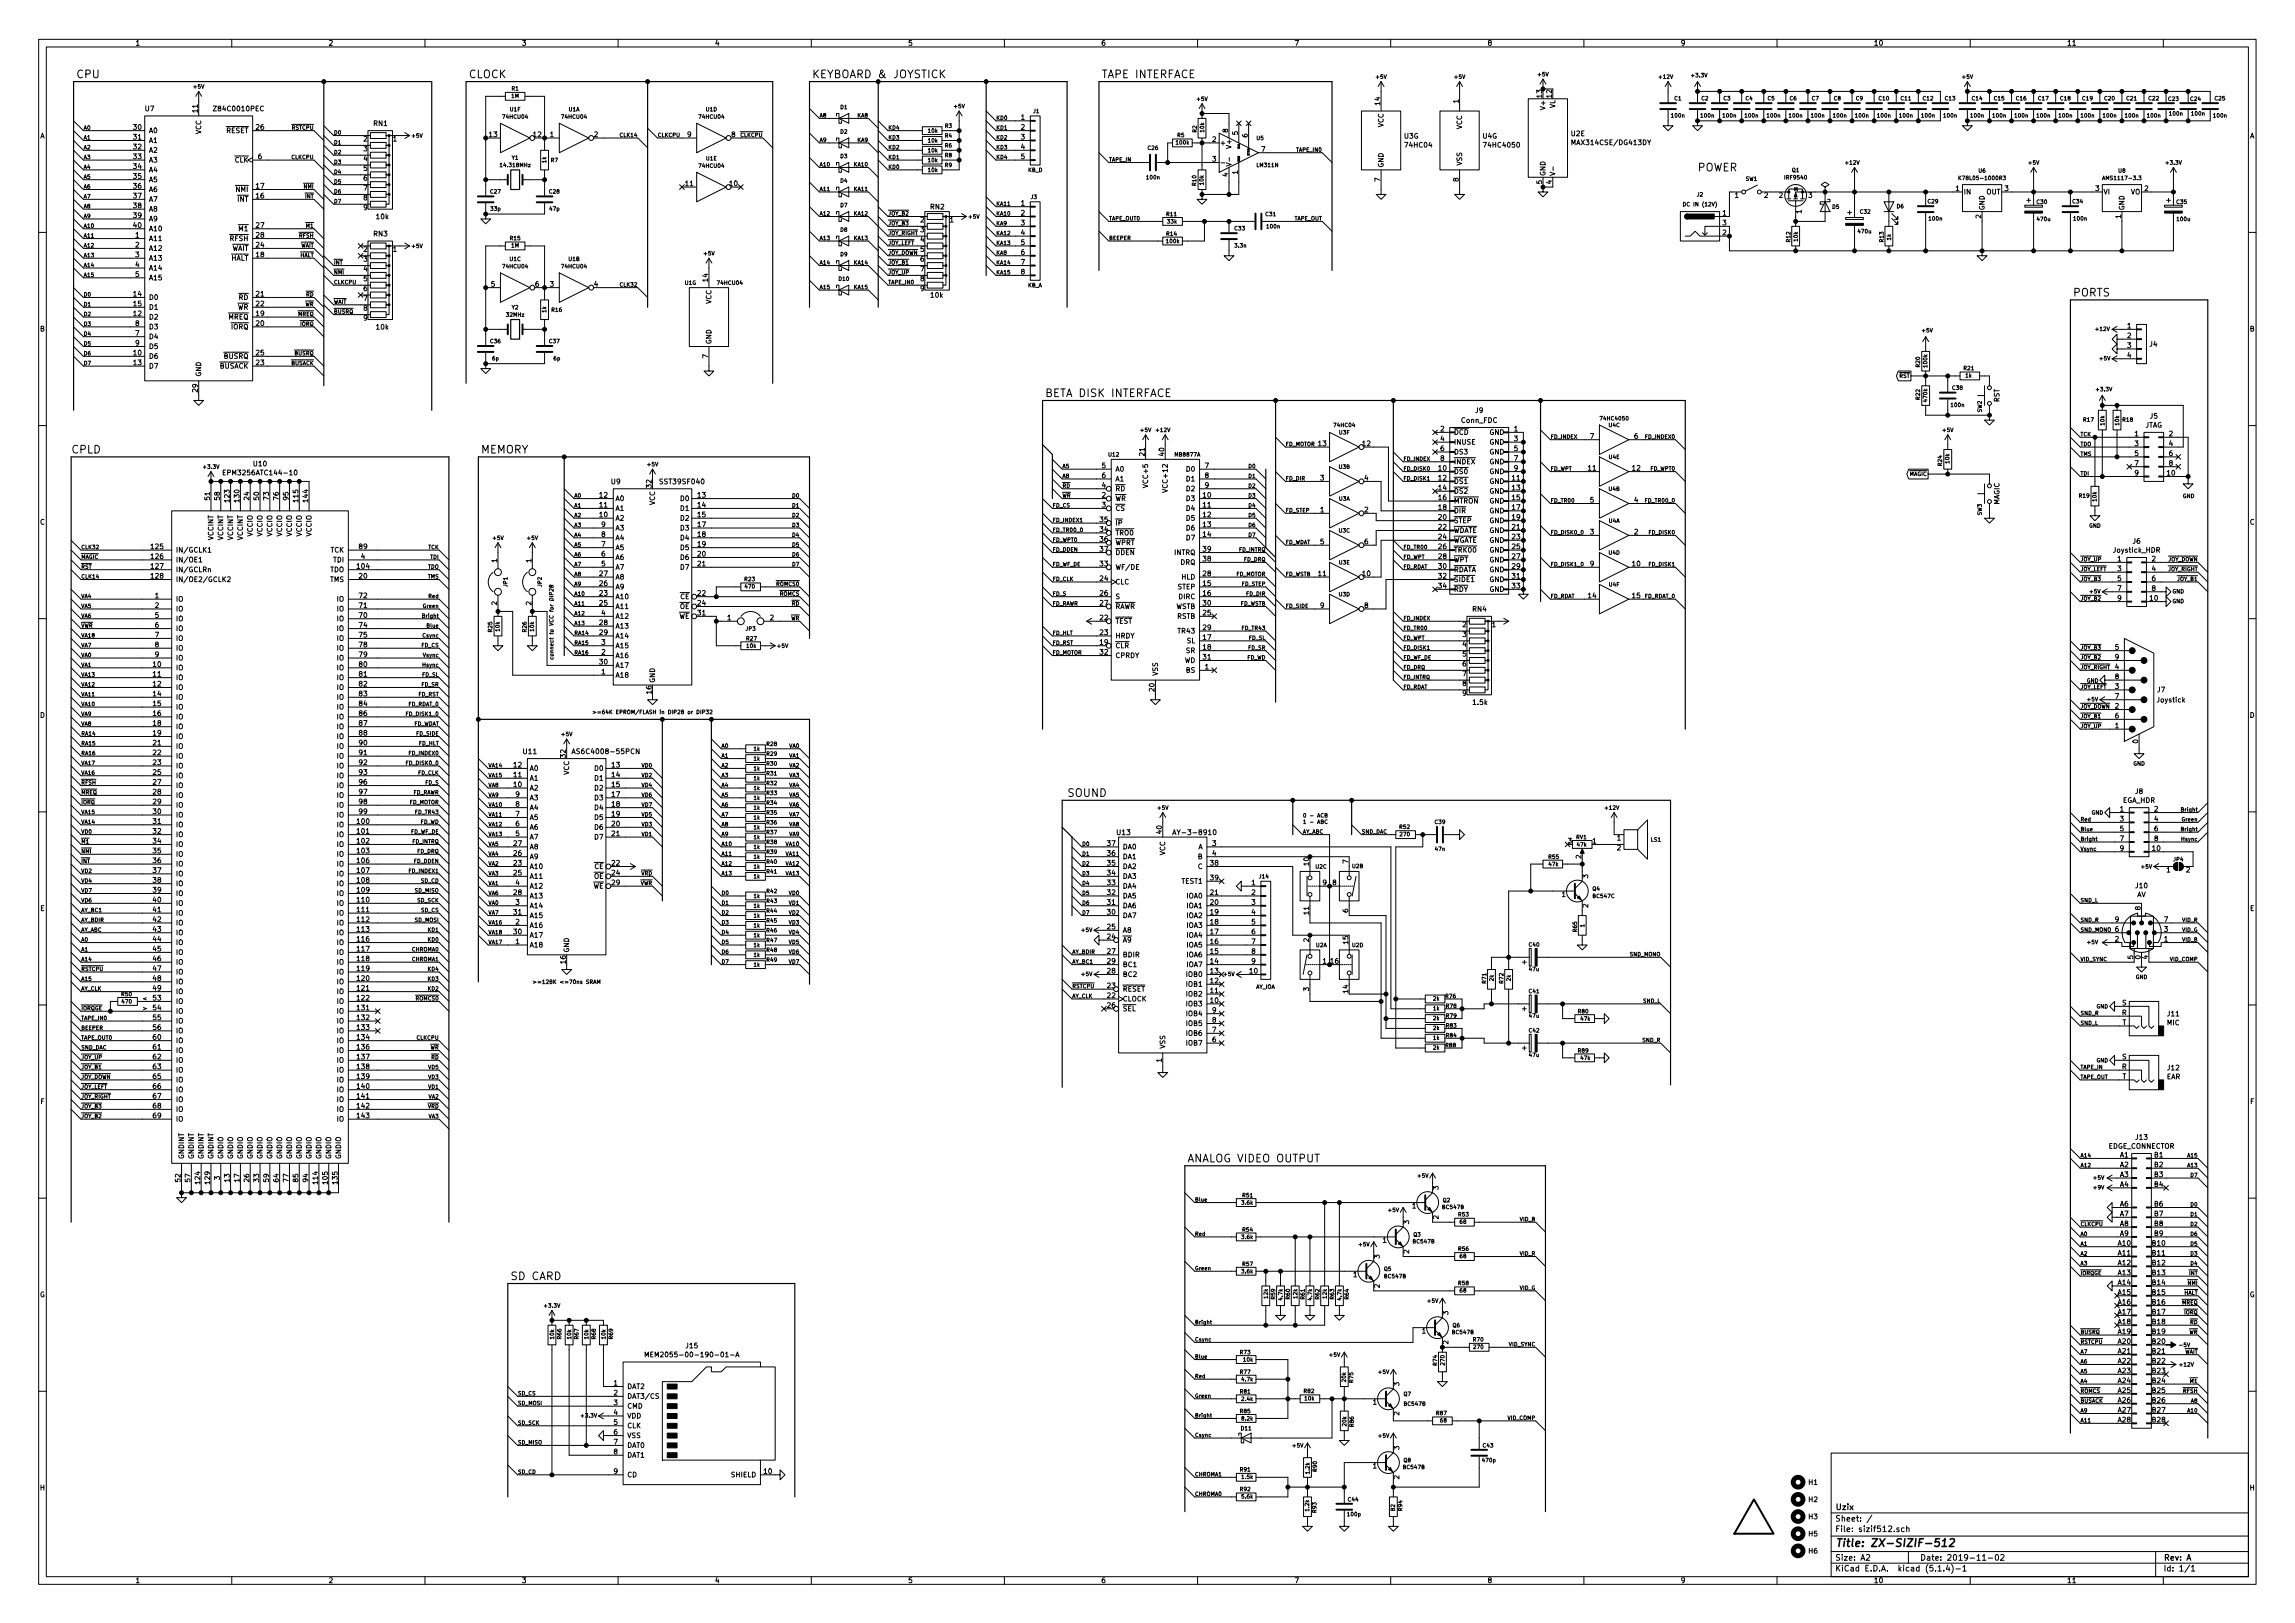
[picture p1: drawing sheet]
<svg xmlns="http://www.w3.org/2000/svg" width="594mm" height="420mm" viewBox="0 0 594 420" stroke-linecap="round" stroke-linejoin="round" font-family="sans-serif">
<defs><g id="words">
<g font-size="2.8">
<text x="19.7" y="20.2">CPU</text>
<text x="121.3" y="20.2">CLOCK</text>
<text x="210.2" y="20.2">KEYBOARD &amp; JOYSTICK</text>
<text x="285.1" y="20.2">TAPE INTERFACE</text>
<text x="439.4" y="44.4">POWER</text>
<text x="536.6" y="76.8">PORTS</text>
<text x="270.5" y="102.8">BETA DISK INTERFACE</text>
<text x="18.4" y="117.4">CPLD</text>
<text x="124.5" y="117.4">MEMORY</text>
<text x="276.2" y="206.3">SOUND</text>
<text x="307.3" y="300.9">ANALOG VIDEO OUTPUT</text>
<text x="132.1" y="331.4">SD CARD</text>
<text x="475" y="400.4">Title: ZX-SIZIF-512</text>
</g>
<g font-size="2.1">
<text x="475" y="393.9">Sheet: /</text>
<text x="475" y="390.9">Uzix</text>
<text x="475" y="396.6">File: sizif512.sch</text>
<text x="475" y="406.8">KiCad E.D.A. kicad (5.1.4)-1</text>
<text x="475" y="404">Size: A2</text>
<text x="497" y="404">Date: 2019-11-02</text>
<text x="560" y="404">Rev: A</text>
<text x="560" y="406.8">Id: 1/1</text>
</g>
<g font-size="1.8">
<text x="35" y="11.8">1</text>
<text x="85" y="11.8">2</text>
<text x="135" y="11.8">3</text>
<text x="185" y="11.8">4</text>
<text x="235" y="11.8">5</text>
<text x="285" y="11.8">6</text>
<text x="335" y="11.8">7</text>
<text x="385" y="11.8">8</text>
<text x="435" y="11.8">9</text>
<text x="485" y="11.8">10</text>
<text x="535" y="11.8">11</text>
<text x="37.6" y="28.8">U7</text>
<text x="51.2" y="29.1" transform="rotate(-90 51.2 29.1)">11</text>
<text x="56" y="28.8">Z84C0010PEC</text>
<text x="357.3" y="27.2" transform="rotate(-90 357.3 27.2)">14</text>
<text x="377.6" y="26.7" transform="rotate(-90 377.6 26.7)">1</text>
<text x="399.2" y="25.3" transform="rotate(-90 399.2 25.3)">13</text>
<text x="400" y="28" transform="rotate(-90 400 28)">V+</text>
<text x="401.7" y="25.3" transform="rotate(-90 401.7 25.3)">12</text>
<text x="402.6" y="28.1" transform="rotate(-90 402.6 28.1)">VL</text>
<text x="10.4" y="35.8">A</text>
<text x="34.6" y="33.6">30</text>
<text x="38.5" y="34.5">A0</text>
<text x="52.1" y="34.8" transform="rotate(-90 52.1 34.8)">VCC</text>
<text x="58.5" y="34.5">RESET</text>
<text x="66.3" y="33.6">26</text>
<text x="96.7" y="32.6">RN1</text>
<text x="126.7" y="35.5">13</text>
<text x="138.1" y="35.5">12</text>
<text x="142.4" y="35.5">1</text>
<text x="153.8" y="35.5">2</text>
<text x="178" y="35.5">9</text>
<text x="189.4" y="35.5">8</text>
<text x="264.3" y="31">1</text>
<text x="264.3" y="33.6">2</text>
<text x="317.9" y="34.3" transform="rotate(-90 317.9 34.3)">8</text>
<text x="320.4" y="34.9" transform="rotate(-90 320.4 34.9)">5</text>
<text x="323" y="35.6" transform="rotate(-90 323 35.6)">6</text>
<text x="358.1" y="33" transform="rotate(-90 358.1 33)">VCC</text>
<text x="363.5" y="35.9">U3G</text>
<text x="378.5" y="33.5" transform="rotate(-90 378.5 33.5)">VCC</text>
<text x="383.8" y="35.9">U4G</text>
<text x="406.7" y="35.2">U2E</text>
<text x="582.4" y="35.8">A</text>
<text x="34.6" y="36.1">31</text>
<text x="34.6" y="38.7">32</text>
<text x="34.6" y="41.2">33</text>
<text x="38.5" y="37">A1</text>
<text x="38.5" y="39.5">A2</text>
<text x="66.8" y="41.2">6</text>
<text x="94.1" y="36.6">2</text>
<text x="94.1" y="39.2">3</text>
<text x="94.1" y="41.7">4</text>
<text x="101.8" y="36.6">1</text>
<text x="264.3" y="36.1">3</text>
<text x="264.3" y="38.7">4</text>
<text x="264.3" y="41.2">5</text>
<text x="313.8" y="36.7">2</text>
<text x="313.8" y="41.8">3</text>
<text x="315.7" y="37.6">+</text>
<text x="318.8" y="38.1" transform="rotate(-90 318.8 38.1)">V+</text>
<text x="326.5" y="39.3">7</text>
<text x="363.9" y="38.2">74HC04</text>
<text x="384.5" y="38.2">74HC4050</text>
<text x="407.5" y="37.6">MAX314CSE/DG413DY</text>
<text x="34.6" y="43.7">34</text>
<text x="34.6" y="46.3">35</text>
<text x="38.5" y="42.1">A3</text>
<text x="38.5" y="44.6">A4</text>
<text x="38.5" y="47.2">A5</text>
<text x="60.8" y="42.1">CLK</text>
<text x="94.1" y="44.2">5</text>
<text x="94.1" y="46.8">6</text>
<text x="317.9" y="45.7" transform="rotate(-90 317.9 45.7)">4</text>
<text x="320.4" y="45.1" transform="rotate(-90 320.4 45.1)">1</text>
<text x="357.3" y="47" transform="rotate(-90 357.3 47)">7</text>
<text x="358.1" y="43.5" transform="rotate(-90 358.1 43.5)">GND</text>
<text x="377.6" y="47" transform="rotate(-90 377.6 47)">8</text>
<text x="378.5" y="43" transform="rotate(-90 378.5 43)">VSS</text>
<text x="399.2" y="47.6" transform="rotate(-90 399.2 47.6)">5</text>
<text x="400" y="45.6" transform="rotate(-90 400 45.6)">GND</text>
<text x="401.7" y="47.6" transform="rotate(-90 401.7 47.6)">4</text>
<text x="34.6" y="48.8">36</text>
<text x="34.6" y="51.4">37</text>
<text x="34.6" y="53.9">38</text>
<text x="38.5" y="49.7">A6</text>
<text x="38.5" y="52.2">A7</text>
<text x="61.1" y="49.7">NMI</text>
<text x="61.5" y="52.2">INT</text>
<text x="66.3" y="51.4">16</text>
<text x="66.3" y="48.8">17</text>
<text x="94.1" y="49.3">7</text>
<text x="94.1" y="51.9">8</text>
<text x="177.5" y="48.2">11</text>
<text x="188.9" y="48.2">10</text>
<text x="264.3" y="53.3">1</text>
<text x="449.1" y="51.2">1</text>
<text x="456.7" y="51.2">2</text>
<text x="460.5" y="51.2">2</text>
<text x="468.1" y="51.2">3</text>
<text x="506.2" y="49.4">1</text>
<text x="508.3" y="50.3">IN</text>
<text x="514.2" y="50.3">OUT</text>
<text x="518.9" y="49.4">3</text>
<text x="542.4" y="49.4">3</text>
<text x="544.4" y="50.3">VI</text>
<text x="551.5" y="50.3">VO</text>
<text x="555.1" y="49.4">2</text>
<text x="34.6" y="56.4">39</text>
<text x="34.6" y="59">40</text>
<text x="38.5" y="54.8">A8</text>
<text x="38.5" y="57.3">A9</text>
<text x="38.5" y="59.9">A10</text>
<text x="61.9" y="59.9">M1</text>
<text x="66.3" y="59">27</text>
<text x="94.1" y="54.4">9</text>
<text x="97.5" y="56.7">10k</text>
<text x="238.3" y="57.6">2</text>
<text x="240.9" y="54.2">RN2</text>
<text x="245.9" y="57.6">1</text>
<text x="264.3" y="55.8">2</text>
<text x="264.3" y="58.3">3</text>
<text x="445.9" y="55.8">1</text>
<text x="445.9" y="58.3">3</text>
<text x="466.3" y="55.3" transform="rotate(-90 466.3 55.3)">1</text>
<text x="512.8" y="56.5" transform="rotate(-90 512.8 56.5)">2</text>
<text x="513.7" y="54.5" transform="rotate(-90 513.7 54.5)">GND</text>
<text x="549" y="56.5" transform="rotate(-90 549 56.5)">1</text>
<text x="549.9" y="54.5" transform="rotate(-90 549.9 54.5)">GND</text>
<text x="35.1" y="61.5">1</text>
<text x="35.1" y="64.1">2</text>
<text x="38.5" y="62.4">A11</text>
<text x="38.5" y="64.9">A12</text>
<text x="59.6" y="62.4">RFSH</text>
<text x="59.9" y="64.9">WAIT</text>
<text x="66.3" y="64.1">24</text>
<text x="66.3" y="61.5">28</text>
<text x="94.1" y="65.2">2</text>
<text x="96.7" y="61.2">RN3</text>
<text x="101.8" y="65.2">1</text>
<text x="238.3" y="60.1">3</text>
<text x="238.3" y="62.7">4</text>
<text x="238.3" y="65.2">5</text>
<text x="264.3" y="60.9">4</text>
<text x="264.3" y="63.4">5</text>
<text x="264.3" y="66">6</text>
<text x="445.9" y="60.9">2</text>
<text x="35.1" y="66.6">3</text>
<text x="35.1" y="69.1">4</text>
<text x="35.1" y="71.7">5</text>
<text x="38.5" y="67.5">A13</text>
<text x="38.5" y="70">A14</text>
<text x="59.7" y="67.5">HALT</text>
<text x="66.3" y="66.6">18</text>
<text x="94.1" y="67.7">3</text>
<text x="94.1" y="70.3">4</text>
<text x="238.3" y="67.7">6</text>
<text x="238.3" y="70.3">7</text>
<text x="264.3" y="68.5">7</text>
<text x="264.3" y="71">8</text>
<text x="34.6" y="76.8">14</text>
<text x="38.5" y="77.6">D0</text>
<text x="38.5" y="72.6">A15</text>
<text x="61.8" y="77.6">RD</text>
<text x="66.3" y="76.8">21</text>
<text x="94.1" y="72.8">5</text>
<text x="94.1" y="75.4">6</text>
<text x="94.1" y="77.9">7</text>
<text x="127.2" y="74.2">5</text>
<text x="138.6" y="74.2">6</text>
<text x="142.4" y="74.2">3</text>
<text x="153.8" y="74.2">4</text>
<text x="183.3" y="72.9" transform="rotate(-90 183.3 72.9)">14</text>
<text x="238.3" y="72.8">8</text>
<text x="238.3" y="75.4">9</text>
<text x="241" y="77.1">10k</text>
<text x="34.6" y="81.8">12</text>
<text x="34.6" y="79.3">15</text>
<text x="38.5" y="82.7">D2</text>
<text x="38.5" y="80.2">D1</text>
<text x="59.1" y="82.7">MREQ</text>
<text x="61.4" y="80.2">WR</text>
<text x="66.3" y="81.8">19</text>
<text x="66.3" y="79.3">22</text>
<text x="94.1" y="80.4">8</text>
<text x="94.1" y="83">9</text>
<text x="184.1" y="78.7" transform="rotate(-90 184.1 78.7)">VCC</text>
<text x="10.4" y="85.8">B</text>
<text x="35.1" y="86.9">7</text>
<text x="35.1" y="84.4">8</text>
<text x="35.1" y="89.5">9</text>
<text x="38.5" y="87.8">D4</text>
<text x="38.5" y="85.3">D3</text>
<text x="59.9" y="85.3">IORQ</text>
<text x="66.3" y="84.4">20</text>
<text x="97.5" y="85.3">10k</text>
<text x="184.1" y="89.2" transform="rotate(-90 184.1 89.2)">GND</text>
<text x="550.7" y="85">1</text>
<text x="550.7" y="87.5">2</text>
<text x="556.5" y="89.8">J4</text>
<text x="582.4" y="85.8">B</text>
<text x="34.6" y="92">10</text>
<text x="34.6" y="94.5">13</text>
<text x="38.5" y="92.9">D6</text>
<text x="38.5" y="95.4">D7</text>
<text x="38.5" y="90.3">D5</text>
<text x="56.8" y="95.4">BUSACK</text>
<text x="58" y="92.9">BUSRQ</text>
<text x="66.3" y="94.5">23</text>
<text x="66.3" y="92">25</text>
<text x="183.3" y="92.7" transform="rotate(-90 183.3 92.7)">7</text>
<text x="550.7" y="90.1">3</text>
<text x="550.7" y="92.6">4</text>
<text x="51.2" y="101.5" transform="rotate(-90 51.2 101.5)">29</text>
<text x="52.1" y="97.6" transform="rotate(-90 52.1 97.6)">GND</text>
<text x="381.9" y="106.9">J9</text>
<text x="517.6" y="104.2" transform="rotate(-90 517.6 104.2)">RST</text>
<text x="372.9" y="111.7">2</text>
<text x="376.3" y="112.6">DCD</text>
<text x="378.3" y="109.5">Conn_FDC</text>
<text x="385.6" y="112.6">GND</text>
<text x="391.9" y="111.7">1</text>
<text x="411.6" y="113.6">7</text>
<text x="423.1" y="113.6">6</text>
<text x="552.6" y="112.9">1</text>
<text x="555.2" y="110.7">JTAG</text>
<text x="556.6" y="108.4">J5</text>
<text x="561.5" y="112.9">2</text>
<text x="296.3" y="118" transform="rotate(-90 296.3 118)">21</text>
<text x="301.4" y="118" transform="rotate(-90 301.4 118)">40</text>
<text x="341.3" y="115.5">13</text>
<text x="352.7" y="115.5">12</text>
<text x="372.9" y="114.2">4</text>
<text x="372.9" y="116.8">6</text>
<text x="372.9" y="119.3">8</text>
<text x="376.3" y="115.1">INUSE</text>
<text x="376.3" y="117.6">DS3</text>
<text x="385.6" y="115.1">GND</text>
<text x="385.6" y="117.6">GND</text>
<text x="391.9" y="114.2">3</text>
<text x="391.9" y="116.8">5</text>
<text x="391.9" y="119.3">7</text>
<text x="552.6" y="115.5">3</text>
<text x="552.6" y="118">5</text>
<text x="561.5" y="115.5">4</text>
<text x="561.5" y="118">6</text>
<text x="58.9" y="123">EPM3256ATC144-10</text>
<text x="65.7" y="120.7">U10</text>
<text x="158.2" y="125.3">U9</text>
<text x="171.1" y="125.3">SST39SF040</text>
<text x="285.3" y="121.2">5</text>
<text x="285.3" y="123.7">6</text>
<text x="288.7" y="122.1">A0</text>
<text x="288.7" y="124.6">A1</text>
<text x="297.2" y="125.7" transform="rotate(-90 297.2 125.7)">VCC+5</text>
<text x="307.2" y="122.1">D0</text>
<text x="307.2" y="124.6">D1</text>
<text x="311.9" y="121.2">7</text>
<text x="311.9" y="123.7">8</text>
<text x="341.8" y="124.4">3</text>
<text x="353.2" y="124.4">4</text>
<text x="372.4" y="121.8">10</text>
<text x="372.4" y="124.4">12</text>
<text x="376.3" y="122.7">DS0</text>
<text x="376.3" y="125.3">DS1</text>
<text x="376.3" y="120.2">INDEX</text>
<text x="385.6" y="125.3">GND</text>
<text x="385.6" y="120.2">GND</text>
<text x="385.6" y="122.7">GND</text>
<text x="391.5" y="124.4">11</text>
<text x="391.9" y="121.8">9</text>
<text x="411.1" y="121.8">11</text>
<text x="422.6" y="121.8">12</text>
<text x="552.6" y="120.6">7</text>
<text x="552.6" y="123.1">9</text>
<text x="561" y="123.1">10</text>
<text x="561.5" y="120.6">8</text>
<text x="54.4" y="129.4" transform="rotate(-90 54.4 129.4)">51</text>
<text x="56.9" y="129.4" transform="rotate(-90 56.9 129.4)">58</text>
<text x="59.4" y="129.9" transform="rotate(-90 59.4 129.9)">123</text>
<text x="62" y="129.9" transform="rotate(-90 62 129.9)">130</text>
<text x="64.5" y="129.4" transform="rotate(-90 64.5 129.4)">24</text>
<text x="67.1" y="129.4" transform="rotate(-90 67.1 129.4)">50</text>
<text x="69.6" y="129.4" transform="rotate(-90 69.6 129.4)">73</text>
<text x="72.1" y="129.4" transform="rotate(-90 72.1 129.4)">76</text>
<text x="74.7" y="129.4" transform="rotate(-90 74.7 129.4)">95</text>
<text x="77.2" y="129.9" transform="rotate(-90 77.2 129.9)">115</text>
<text x="79.8" y="129.9" transform="rotate(-90 79.8 129.9)">144</text>
<text x="155.2" y="131.4">11</text>
<text x="155.2" y="128.8">12</text>
<text x="159.3" y="129.7">A0</text>
<text x="168.7" y="126.2" transform="rotate(-90 168.7 126.2)">32</text>
<text x="169.5" y="130.8" transform="rotate(-90 169.5 130.8)">VCC</text>
<text x="176.3" y="129.7">D0</text>
<text x="180.6" y="128.8">13</text>
<text x="180.6" y="131.4">14</text>
<text x="285.3" y="128.8">2</text>
<text x="285.3" y="131.4">3</text>
<text x="285.3" y="126.3">4</text>
<text x="288.7" y="129.7">WR</text>
<text x="288.7" y="127.2">RD</text>
<text x="302.3" y="126.7" transform="rotate(-90 302.3 126.7)">VCC+12</text>
<text x="307.2" y="129.7">D3</text>
<text x="307.2" y="127.2">D2</text>
<text x="311.5" y="128.8">10</text>
<text x="311.5" y="131.4">11</text>
<text x="311.9" y="126.3">9</text>
<text x="372.4" y="126.9">14</text>
<text x="372.4" y="129.5">16</text>
<text x="372.4" y="132">18</text>
<text x="376.3" y="127.8">DS2</text>
<text x="376.3" y="130.3">MTRON</text>
<text x="385.6" y="127.8">GND</text>
<text x="385.6" y="130.3">GND</text>
<text x="391.5" y="126.9">13</text>
<text x="391.5" y="129.5">15</text>
<text x="391.5" y="132">17</text>
<text x="411.6" y="130.1">5</text>
<text x="423.1" y="130.1">4</text>
<text x="517.6" y="130.8" transform="rotate(-90 517.6 130.8)">MAGIC</text>
<text x="10.4" y="135.8">C</text>
<text x="155.2" y="133.9">10</text>
<text x="155.7" y="136.4">9</text>
<text x="159.3" y="134.8">A2</text>
<text x="159.3" y="132.2">A1</text>
<text x="159.3" y="137.3">A3</text>
<text x="176.3" y="132.2">D1</text>
<text x="176.3" y="134.8">D2</text>
<text x="176.3" y="137.3">D3</text>
<text x="180.6" y="133.9">15</text>
<text x="180.6" y="136.4">17</text>
<text x="284.8" y="137.7">34</text>
<text x="284.8" y="135.2">35</text>
<text x="288.7" y="132.2">CS</text>
<text x="288.7" y="136.1">IP</text>
<text x="307.2" y="132.2">D4</text>
<text x="307.2" y="134.8">D5</text>
<text x="307.2" y="137.3">D6</text>
<text x="311.5" y="133.9">12</text>
<text x="311.5" y="136.4">13</text>
<text x="341.8" y="132.6">1</text>
<text x="353.2" y="132.6">2</text>
<text x="372.4" y="134.5">20</text>
<text x="372.4" y="137.1">22</text>
<text x="376.3" y="132.9">DIR</text>
<text x="376.3" y="135.4">STEP</text>
<text x="376.3" y="138">WDATE</text>
<text x="385.6" y="132.9">GND</text>
<text x="385.6" y="135.4">GND</text>
<text x="385.6" y="138">GND</text>
<text x="391.5" y="134.5">19</text>
<text x="391.5" y="137.1">21</text>
<text x="582.4" y="135.8">C</text>
<text x="39.2" y="142.2">125</text>
<text x="45.5" y="143">IN/GCLK1</text>
<text x="55.2" y="139.8" transform="rotate(-90 55.2 139.8)">VCCINT</text>
<text x="57.8" y="139.8" transform="rotate(-90 57.8 139.8)">VCCINT</text>
<text x="60.3" y="139.8" transform="rotate(-90 60.3 139.8)">VCCINT</text>
<text x="62.9" y="139.8" transform="rotate(-90 62.9 139.8)">VCCINT</text>
<text x="65.4" y="138.9" transform="rotate(-90 65.4 138.9)">VCCIO</text>
<text x="67.9" y="138.9" transform="rotate(-90 67.9 138.9)">VCCIO</text>
<text x="70.5" y="138.9" transform="rotate(-90 70.5 138.9)">VCCIO</text>
<text x="73" y="138.9" transform="rotate(-90 73 138.9)">VCCIO</text>
<text x="75.6" y="138.9" transform="rotate(-90 75.6 138.9)">VCCIO</text>
<text x="78.1" y="138.9" transform="rotate(-90 78.1 138.9)">VCCIO</text>
<text x="80.6" y="138.9" transform="rotate(-90 80.6 138.9)">VCCIO</text>
<text x="85.5" y="143">TCK</text>
<text x="93" y="142.2">89</text>
<text x="155.7" y="141.5">7</text>
<text x="155.7" y="139">8</text>
<text x="159.3" y="142.4">A5</text>
<text x="159.3" y="139.9">A4</text>
<text x="176.3" y="139.9">D4</text>
<text x="176.3" y="142.4">D5</text>
<text x="180.6" y="139">18</text>
<text x="180.6" y="141.5">19</text>
<text x="284.8" y="140.3">36</text>
<text x="284.8" y="142.8">37</text>
<text x="288.7" y="138.6">TRO0</text>
<text x="288.7" y="141.1">WPRT</text>
<text x="288.7" y="143.7">DDEN</text>
<text x="304" y="143.7">INTRQ</text>
<text x="307.2" y="139.9">D7</text>
<text x="311.5" y="139">14</text>
<text x="311.5" y="142.8">39</text>
<text x="341.8" y="140.9">5</text>
<text x="353.2" y="140.9">6</text>
<text x="372.4" y="139.6">24</text>
<text x="372.4" y="142.2">26</text>
<text x="376.3" y="140.5">WGATE</text>
<text x="376.3" y="143">TRK00</text>
<text x="385.6" y="140.5">GND</text>
<text x="385.6" y="143">GND</text>
<text x="391.5" y="139.6">23</text>
<text x="391.5" y="142.2">25</text>
<text x="411.6" y="138.3">3</text>
<text x="423.1" y="138.3">2</text>
<text x="547.1" y="143.1">Joystick_HDR</text>
<text x="552.1" y="140.8">J6</text>
<text x="39.2" y="144.7">126</text>
<text x="39.2" y="147.2">127</text>
<text x="39.2" y="149.8">128</text>
<text x="45.5" y="145.6">IN/OE1</text>
<text x="45.5" y="148.1">IN/GCLRn</text>
<text x="85.4" y="148.1">TDO</text>
<text x="86.3" y="145.6">TDI</text>
<text x="92.5" y="147.2">104</text>
<text x="93" y="149.8">20</text>
<text x="93.5" y="144.7">4</text>
<text x="128.7" y="145.6" transform="rotate(-90 128.7 145.6)">1</text>
<text x="137.5" y="145.6" transform="rotate(-90 137.5 145.6)">1</text>
<text x="155.2" y="149.1">27</text>
<text x="155.7" y="146.6">5</text>
<text x="155.7" y="144.1">6</text>
<text x="159.3" y="147.5">A7</text>
<text x="159.3" y="144.9">A6</text>
<text x="176.3" y="144.9">D6</text>
<text x="176.3" y="147.5">D7</text>
<text x="180.6" y="144.1">20</text>
<text x="180.6" y="146.6">21</text>
<text x="284.8" y="146.6">33</text>
<text x="288.7" y="147.5">WF/DE</text>
<text x="305.6" y="146.2">DRQ</text>
<text x="311.5" y="149.1">28</text>
<text x="311.5" y="145.3">38</text>
<text x="341.3" y="149.1">11</text>
<text x="352.7" y="149.1">10</text>
<text x="372.4" y="144.7">28</text>
<text x="372.4" y="147.2">30</text>
<text x="372.4" y="149.8">32</text>
<text x="376.3" y="145.6">WPT</text>
<text x="376.3" y="148.1">RDATA</text>
<text x="385.6" y="145.6">GND</text>
<text x="385.6" y="148.1">GND</text>
<text x="391.5" y="144.7">27</text>
<text x="391.5" y="147.2">29</text>
<text x="391.5" y="149.8">31</text>
<text x="411.6" y="146.6">9</text>
<text x="422.6" y="146.6">10</text>
<text x="548.2" y="145.3">1</text>
<text x="548.2" y="147.9">3</text>
<text x="557" y="145.3">2</text>
<text x="557" y="147.9">4</text>
<text x="40.2" y="154.9">1</text>
<text x="45.5" y="155.7">IO</text>
<text x="45.5" y="150.7">IN/OE2/GCLK2</text>
<text x="85.4" y="150.7">TMS</text>
<text x="87.3" y="155.7">IO</text>
<text x="93" y="154.9">72</text>
<text x="155.2" y="154.2">23</text>
<text x="155.2" y="151.7">26</text>
<text x="159.3" y="155.1">A10</text>
<text x="159.3" y="152.6">A9</text>
<text x="159.3" y="150">A8</text>
<text x="176.1" y="155.1">CE</text>
<text x="180.6" y="154.2">22</text>
<text x="284.8" y="150.4">24</text>
<text x="284.8" y="154.2">26</text>
<text x="288.7" y="151.3">CLC</text>
<text x="288.7" y="155.1">S</text>
<text x="304.9" y="152.6">STEP</text>
<text x="305.2" y="155.1">DIRC</text>
<text x="305.9" y="150">HLD</text>
<text x="311.5" y="151.7">15</text>
<text x="311.5" y="154.2">16</text>
<text x="372.4" y="152.3">34</text>
<text x="376.3" y="150.7">SIDE1</text>
<text x="376.3" y="153.2">RDY</text>
<text x="385.6" y="150.7">GND</text>
<text x="385.6" y="153.2">GND</text>
<text x="391.5" y="152.3">33</text>
<text x="411.1" y="154.9">14</text>
<text x="422.6" y="154.9">15</text>
<text x="548.2" y="150.4">5</text>
<text x="548.2" y="153">7</text>
<text x="548.2" y="155.5">9</text>
<text x="556.6" y="155.5">10</text>
<text x="557" y="150.4">6</text>
<text x="557" y="153">8</text>
<text x="40.2" y="157.4">2</text>
<text x="40.2" y="159.9">5</text>
<text x="45.5" y="158.3">IO</text>
<text x="45.5" y="160.8">IO</text>
<text x="87.3" y="160.8">IO</text>
<text x="87.3" y="158.3">IO</text>
<text x="93" y="159.9">70</text>
<text x="93" y="157.4">71</text>
<text x="128.7" y="156.7" transform="rotate(-90 128.7 156.7)">2</text>
<text x="137.5" y="156.7" transform="rotate(-90 137.5 156.7)">2</text>
<text x="155.2" y="156.8">25</text>
<text x="155.2" y="161.8">28</text>
<text x="155.7" y="159.3">4</text>
<text x="159.3" y="157.6">A11</text>
<text x="159.3" y="160.2">A12</text>
<text x="175.7" y="160.2">WE</text>
<text x="176" y="157.6">OE</text>
<text x="180.6" y="156.8">24</text>
<text x="180.6" y="159.3">31</text>
<text x="188.3" y="160.6">1</text>
<text x="199.3" y="160.6">2</text>
<text x="284.8" y="160.6">22</text>
<text x="284.8" y="156.8">27</text>
<text x="288.7" y="161.5">TEST</text>
<text x="288.7" y="157.6">RAWR</text>
<text x="304.3" y="157.6">WSTB</text>
<text x="304.7" y="160.2">RSTB</text>
<text x="311.5" y="159.3">25</text>
<text x="311.5" y="156.8">30</text>
<text x="341.8" y="157.4">9</text>
<text x="353.2" y="157.4">8</text>
<text x="381.2" y="158.3">RN4</text>
<text x="40.2" y="162.5">6</text>
<text x="40.2" y="165">7</text>
<text x="40.2" y="167.6">8</text>
<text x="45.5" y="163.4">IO</text>
<text x="45.5" y="165.9">IO</text>
<text x="87.3" y="163.4">IO</text>
<text x="87.3" y="165.9">IO</text>
<text x="93" y="162.5">74</text>
<text x="93" y="165">75</text>
<text x="93" y="167.6">78</text>
<text x="155.2" y="164.4">29</text>
<text x="155.7" y="166.9">3</text>
<text x="159.3" y="162.7">A13</text>
<text x="159.3" y="165.3">A14</text>
<text x="159.3" y="167.8">A15</text>
<text x="284.8" y="166.9">19</text>
<text x="284.8" y="164.4">23</text>
<text x="288.7" y="167.8">CLR</text>
<text x="288.7" y="165.3">HRDY</text>
<text x="305.2" y="164">TR43</text>
<text x="307.2" y="166.5">SL</text>
<text x="311.5" y="165.7">17</text>
<text x="311.5" y="163.1">29</text>
<text x="378.6" y="162.3">2</text>
<text x="378.6" y="164.9">3</text>
<text x="378.6" y="167.4">4</text>
<text x="386.2" y="162.3">1</text>
<text x="39.7" y="172.6">10</text>
<text x="40.2" y="170.1">9</text>
<text x="45.5" y="173.5">IO</text>
<text x="45.5" y="168.4">IO</text>
<text x="45.5" y="171">IO</text>
<text x="87.3" y="168.4">IO</text>
<text x="87.3" y="171">IO</text>
<text x="87.3" y="173.5">IO</text>
<text x="93" y="170.1">79</text>
<text x="93" y="172.6">80</text>
<text x="155.2" y="172">30</text>
<text x="155.7" y="169.5">2</text>
<text x="159.3" y="170.3">A16</text>
<text x="159.3" y="172.9">A17</text>
<text x="284.8" y="169.5">32</text>
<text x="288.7" y="170.3">CPRDY</text>
<text x="306.6" y="171.6">WD</text>
<text x="307" y="169.1">SR</text>
<text x="311.5" y="168.2">18</text>
<text x="311.5" y="170.7">31</text>
<text x="311.9" y="173.3">1</text>
<text x="378.6" y="170">5</text>
<text x="378.6" y="172.5">6</text>
<text x="547.5" y="173.3">4</text>
<text x="547.5" y="168.2">5</text>
<text x="547.5" y="170.7">9</text>
<text x="39.7" y="175.2">11</text>
<text x="39.7" y="177.7">12</text>
<text x="45.5" y="176.1">IO</text>
<text x="45.5" y="178.6">IO</text>
<text x="87.3" y="176.1">IO</text>
<text x="87.3" y="178.6">IO</text>
<text x="93" y="175.2">81</text>
<text x="93" y="177.7">82</text>
<text x="155.7" y="174.5">1</text>
<text x="159.3" y="175.4">A18</text>
<text x="168.7" y="179.6" transform="rotate(-90 168.7 179.6)">16</text>
<text x="169.5" y="176.9" transform="rotate(-90 169.5 176.9)">GND</text>
<text x="298.8" y="178.9" transform="rotate(-90 298.8 178.9)">20</text>
<text x="299.7" y="175" transform="rotate(-90 299.7 175)">VSS</text>
<text x="307" y="174.2">BS</text>
<text x="378.6" y="175">7</text>
<text x="378.6" y="177.6">8</text>
<text x="547.5" y="178.4">3</text>
<text x="547.5" y="175.8">8</text>
<text x="558.5" y="179.2">J7</text>
<text x="10.4" y="185.8">D</text>
<text x="39.7" y="180.3">14</text>
<text x="39.7" y="182.8">15</text>
<text x="39.7" y="185.3">16</text>
<text x="45.5" y="181.1">IO</text>
<text x="45.5" y="183.7">IO</text>
<text x="87.3" y="181.1">IO</text>
<text x="87.3" y="183.7">IO</text>
<text x="93" y="180.3">83</text>
<text x="93" y="182.8">84</text>
<text x="93" y="185.3">86</text>
<text x="378.6" y="180.1">9</text>
<text x="381.4" y="182.5">1.5k</text>
<text x="547.5" y="183.4">2</text>
<text x="547.5" y="186">6</text>
<text x="547.5" y="180.9">7</text>
<text x="558.4" y="181.8">Joystick</text>
<text x="582.4" y="185.8">D</text>
<text x="39.7" y="187.9">18</text>
<text x="39.7" y="190.4">19</text>
<text x="45.5" y="186.2">IO</text>
<text x="45.5" y="188.8">IO</text>
<text x="45.5" y="191.3">IO</text>
<text x="87.3" y="186.2">IO</text>
<text x="87.3" y="188.8">IO</text>
<text x="87.3" y="191.3">IO</text>
<text x="93" y="187.9">87</text>
<text x="93" y="190.4">88</text>
<text x="547.5" y="188.5">1</text>
<text x="39.7" y="193">21</text>
<text x="39.7" y="195.5">22</text>
<text x="45.5" y="193.8">IO</text>
<text x="45.5" y="196.4">IO</text>
<text x="87.3" y="193.8">IO</text>
<text x="87.3" y="196.4">IO</text>
<text x="93" y="193">90</text>
<text x="93" y="195.5">91</text>
<text x="135.5" y="195.2">U11</text>
<text x="146.4" y="196.1" transform="rotate(-90 146.4 196.1)">32</text>
<text x="149.2" y="195.2">AS6C4008-55PCN</text>
<text x="553.5" y="192.4" transform="rotate(-90 553.5 192.4)">0</text>
<text x="39.7" y="198">23</text>
<text x="39.7" y="200.6">25</text>
<text x="39.7" y="203.1">27</text>
<text x="45.5" y="198.9">IO</text>
<text x="45.5" y="201.5">IO</text>
<text x="87.3" y="198.9">IO</text>
<text x="87.3" y="201.5">IO</text>
<text x="93" y="198">92</text>
<text x="93" y="200.6">93</text>
<text x="93" y="203.1">96</text>
<text x="133" y="203.8">10</text>
<text x="133" y="201.2">11</text>
<text x="133" y="198.7">12</text>
<text x="137" y="202.1">A1</text>
<text x="137" y="199.6">A0</text>
<text x="147.3" y="200.6" transform="rotate(-90 147.3 200.6)">VCC</text>
<text x="154.1" y="199.6">D0</text>
<text x="154.1" y="202.1">D1</text>
<text x="158.4" y="198.7">13</text>
<text x="158.4" y="201.2">14</text>
<text x="158.4" y="203.8">15</text>
<text x="39.7" y="205.7">28</text>
<text x="39.7" y="208.2">29</text>
<text x="45.5" y="204">IO</text>
<text x="45.5" y="206.5">IO</text>
<text x="45.5" y="209.1">IO</text>
<text x="87.3" y="204">IO</text>
<text x="87.3" y="206.5">IO</text>
<text x="87.3" y="209.1">IO</text>
<text x="93" y="205.7">97</text>
<text x="93" y="208.2">98</text>
<text x="133.5" y="208.8">8</text>
<text x="133.5" y="206.3">9</text>
<text x="137" y="204.6">A2</text>
<text x="137" y="209.7">A4</text>
<text x="137" y="207.2">A3</text>
<text x="154.1" y="204.6">D2</text>
<text x="154.1" y="207.2">D3</text>
<text x="154.1" y="209.7">D4</text>
<text x="158.4" y="206.3">17</text>
<text x="158.4" y="208.8">18</text>
<text x="549.4" y="207.8">EGA_HDR</text>
<text x="552.8" y="205.5">J8</text>
<text x="39.7" y="210.7">30</text>
<text x="39.7" y="213.3">31</text>
<text x="39.7" y="215.8">32</text>
<text x="45.5" y="211.6">IO</text>
<text x="45.5" y="214.2">IO</text>
<text x="87.3" y="214.2">IO</text>
<text x="87.3" y="211.6">IO</text>
<text x="92.5" y="213.3">100</text>
<text x="92.5" y="215.8">101</text>
<text x="93" y="210.7">99</text>
<text x="133.5" y="213.9">6</text>
<text x="133.5" y="211.4">7</text>
<text x="137" y="214.8">A6</text>
<text x="137" y="212.3">A5</text>
<text x="154.1" y="212.3">D5</text>
<text x="154.1" y="214.8">D6</text>
<text x="158.4" y="211.4">19</text>
<text x="158.4" y="213.9">20</text>
<text x="300.7" y="215.8" transform="rotate(-90 300.7 215.8)">40</text>
<text x="548.8" y="210.1">1</text>
<text x="548.8" y="212.6">3</text>
<text x="548.8" y="215.2">5</text>
<text x="557.7" y="210.1">2</text>
<text x="557.7" y="212.6">4</text>
<text x="557.7" y="215.2">6</text>
<text x="39.7" y="218.4">34</text>
<text x="39.7" y="220.9">35</text>
<text x="45.5" y="216.7">IO</text>
<text x="45.5" y="219.2">IO</text>
<text x="45.5" y="221.8">IO</text>
<text x="87.3" y="216.7">IO</text>
<text x="87.3" y="219.2">IO</text>
<text x="87.3" y="221.8">IO</text>
<text x="92.5" y="218.4">102</text>
<text x="92.5" y="220.9">103</text>
<text x="133" y="221.5">26</text>
<text x="133" y="219">27</text>
<text x="133.5" y="216.5">5</text>
<text x="137" y="219.9">A8</text>
<text x="137" y="217.3">A7</text>
<text x="154.1" y="217.3">D7</text>
<text x="158.4" y="216.5">21</text>
<text x="286.7" y="221.5">36</text>
<text x="286.7" y="219">37</text>
<text x="289.2" y="216.1">U13</text>
<text x="290.6" y="219.9">DA0</text>
<text x="301.6" y="221.5" transform="rotate(-90 301.6 221.5)">VCC</text>
<text x="304.9" y="216.1">AY-3-8910</text>
<text x="310.1" y="219.9">A</text>
<text x="313.8" y="219">3</text>
<text x="313.8" y="221.5">4</text>
<text x="405.9" y="218.4">3</text>
<text x="412.3" y="218.4">1</text>
<text x="418.6" y="217.6">1</text>
<text x="418.6" y="220.1">2</text>
<text x="548.8" y="217.7">7</text>
<text x="548.8" y="220.3">9</text>
<text x="557.2" y="220.3">10</text>
<text x="557.7" y="217.7">8</text>
<text x="39.7" y="223.4">36</text>
<text x="39.7" y="226">37</text>
<text x="45.5" y="224.3">IO</text>
<text x="45.5" y="226.9">IO</text>
<text x="87.3" y="224.3">IO</text>
<text x="87.3" y="226.9">IO</text>
<text x="92.5" y="223.4">106</text>
<text x="92.5" y="226">107</text>
<text x="133" y="224.1">23</text>
<text x="133" y="226.6">25</text>
<text x="137" y="225">A10</text>
<text x="137" y="227.5">A11</text>
<text x="137" y="222.4">A9</text>
<text x="153.8" y="227.5">OE</text>
<text x="153.9" y="225">CE</text>
<text x="158.4" y="224.1">22</text>
<text x="158.4" y="226.6">24</text>
<text x="286.7" y="226.6">34</text>
<text x="286.7" y="224.1">35</text>
<text x="290.6" y="227.5">DA3</text>
<text x="290.6" y="225">DA2</text>
<text x="290.6" y="222.4">DA1</text>
<text x="310.1" y="225">C</text>
<text x="310.1" y="222.4">B</text>
<text x="313.4" y="224.1">38</text>
<text x="313.4" y="227.9">39</text>
<text x="338.8" y="224" transform="rotate(-90 338.8 224)">10</text>
<text x="349" y="223.5" transform="rotate(-90 349 223.5)">7</text>
<text x="409.3" y="222.3" transform="rotate(-90 409.3 222.3)">2</text>
<text x="411.1" y="227.3" transform="rotate(-90 411.1 227.3)">3</text>
<text x="560.9" y="225.8">1</text>
<text x="565.9" y="225.8">2</text>
<text x="39.7" y="228.5">38</text>
<text x="39.7" y="231.1">39</text>
<text x="39.7" y="233.6">40</text>
<text x="45.5" y="229.4">IO</text>
<text x="45.5" y="231.9">IO</text>
<text x="87.3" y="229.4">IO</text>
<text x="87.3" y="231.9">IO</text>
<text x="92.5" y="228.5">108</text>
<text x="92.5" y="231.1">109</text>
<text x="92.5" y="233.6">110</text>
<text x="133" y="231.7">28</text>
<text x="133.5" y="229.2">4</text>
<text x="137" y="232.6">A13</text>
<text x="137" y="230">A12</text>
<text x="153.5" y="230">WE</text>
<text x="158.4" y="229.2">29</text>
<text x="286.7" y="231.7">32</text>
<text x="286.7" y="229.2">33</text>
<text x="290.6" y="232.6">DA5</text>
<text x="290.6" y="230">DA4</text>
<text x="305.9" y="228.8">TEST1</text>
<text x="307.3" y="232.6">IOA0</text>
<text x="313.4" y="231.7">21</text>
<text x="324" y="229.2">1</text>
<text x="324" y="231.7">2</text>
<text x="342.4" y="229.2">9</text>
<text x="345" y="229.2">8</text>
<text x="404.3" y="232.2">1</text>
<text x="552.9" y="229.9">J10</text>
<text x="553.1" y="232.2">AV</text>
<text x="10.4" y="235.8">E</text>
<text x="39.7" y="236.1">41</text>
<text x="39.7" y="238.7">42</text>
<text x="45.5" y="234.5">IO</text>
<text x="45.5" y="237">IO</text>
<text x="45.5" y="239.6">IO</text>
<text x="87.3" y="234.5">IO</text>
<text x="87.3" y="237">IO</text>
<text x="87.3" y="239.6">IO</text>
<text x="92.5" y="236.1">111</text>
<text x="92.5" y="238.7">112</text>
<text x="133" y="236.8">31</text>
<text x="133.5" y="239.3">2</text>
<text x="133.5" y="234.2">3</text>
<text x="137" y="235.1">A14</text>
<text x="137" y="237.7">A15</text>
<text x="286.7" y="236.8">30</text>
<text x="286.7" y="234.2">31</text>
<text x="290.6" y="237.7">DA7</text>
<text x="290.6" y="235.1">DA6</text>
<text x="307.3" y="237.7">IOA2</text>
<text x="307.3" y="235.1">IOA1</text>
<text x="313.4" y="239.3">18</text>
<text x="313.4" y="236.8">19</text>
<text x="313.4" y="234.2">20</text>
<text x="324" y="234.2">3</text>
<text x="324" y="236.8">4</text>
<text x="324" y="239.3">5</text>
<text x="338.8" y="236.7" transform="rotate(-90 338.8 236.7)">11</text>
<text x="349" y="236.2" transform="rotate(-90 349 236.2)">6</text>
<text x="411.1" y="235" transform="rotate(-90 411.1 235)">2</text>
<text x="547.5" y="238.7">9</text>
<text x="554.1" y="235.6" transform="rotate(-90 554.1 235.6)">8</text>
<text x="560.2" y="238.7">7</text>
<text x="582.4" y="235.8">E</text>
<text x="39.7" y="241.2">43</text>
<text x="39.7" y="243.8">44</text>
<text x="45.5" y="242.1">IO</text>
<text x="45.5" y="244.6">IO</text>
<text x="87.3" y="242.1">IO</text>
<text x="87.3" y="244.6">IO</text>
<text x="92.5" y="241.2">113</text>
<text x="92.5" y="243.8">116</text>
<text x="133" y="241.9">30</text>
<text x="133.5" y="244.4">1</text>
<text x="137" y="245.3">A18</text>
<text x="137" y="240.2">A16</text>
<text x="137" y="242.7">A17</text>
<text x="286.7" y="243.1">24</text>
<text x="286.7" y="240.6">25</text>
<text x="290.6" y="244">A9</text>
<text x="290.6" y="241.5">A8</text>
<text x="307.3" y="245.3">IOA5</text>
<text x="307.3" y="242.7">IOA4</text>
<text x="307.3" y="240.2">IOA3</text>
<text x="313.4" y="244.4">16</text>
<text x="313.4" y="241.9">17</text>
<text x="324" y="241.9">6</text>
<text x="324" y="244.4">7</text>
<text x="338.8" y="243.9" transform="rotate(-90 338.8 243.9)">2</text>
<text x="349" y="244.3" transform="rotate(-90 349 244.3)">15</text>
<text x="547.5" y="243.8">2</text>
<text x="547.5" y="241.2">6</text>
<text x="560.2" y="243.8">1</text>
<text x="560.2" y="241.2">3</text>
<text x="39.7" y="246.3">45</text>
<text x="39.7" y="248.8">46</text>
<text x="39.7" y="251.4">47</text>
<text x="45.5" y="247.2">IO</text>
<text x="45.5" y="249.7">IO</text>
<text x="87.3" y="247.2">IO</text>
<text x="87.3" y="249.7">IO</text>
<text x="92.5" y="246.3">117</text>
<text x="92.5" y="248.8">118</text>
<text x="92.5" y="251.4">119</text>
<text x="146.4" y="249.4" transform="rotate(-90 146.4 249.4)">16</text>
<text x="147.3" y="246.7" transform="rotate(-90 147.3 246.7)">GND</text>
<text x="286.7" y="246.9">27</text>
<text x="286.7" y="249.5">29</text>
<text x="290.6" y="247.8">BDIR</text>
<text x="290.6" y="250.4">BC1</text>
<text x="307.3" y="250.4">IOA7</text>
<text x="307.3" y="247.8">IOA6</text>
<text x="313.4" y="249.5">14</text>
<text x="313.4" y="246.9">15</text>
<text x="324" y="246.9">8</text>
<text x="324" y="249.5">9</text>
<text x="342.4" y="249.5">1</text>
<text x="344.5" y="249.5">16</text>
<text x="552.2" y="248.3" transform="rotate(-90 552.2 248.3)">5</text>
<text x="554.1" y="248.3" transform="rotate(-90 554.1 248.3)">0</text>
<text x="556" y="248.3" transform="rotate(-90 556 248.3)">4</text>
<text x="39.7" y="253.9">48</text>
<text x="39.7" y="256.5">49</text>
<text x="45.5" y="252.3">IO</text>
<text x="45.5" y="254.8">IO</text>
<text x="45.5" y="257.3">IO</text>
<text x="87.3" y="252.3">IO</text>
<text x="87.3" y="254.8">IO</text>
<text x="87.3" y="257.3">IO</text>
<text x="92.5" y="253.9">120</text>
<text x="92.5" y="256.5">121</text>
<text x="286.7" y="255.8">23</text>
<text x="286.7" y="252">28</text>
<text x="290.6" y="256.7">RESET</text>
<text x="290.6" y="252.9">BC2</text>
<text x="307.3" y="258">IOB2</text>
<text x="307.3" y="255.4">IOB1</text>
<text x="307.3" y="252.9">IOB0</text>
<text x="313.4" y="257.1">11</text>
<text x="313.4" y="254.6">12</text>
<text x="313.4" y="252">13</text>
<text x="323.5" y="252">10</text>
<text x="338.8" y="256.6" transform="rotate(-90 338.8 256.6)">3</text>
<text x="349" y="257" transform="rotate(-90 349 257)">14</text>
<text x="39.7" y="259">53</text>
<text x="39.7" y="261.5">54</text>
<text x="45.5" y="259.9">IO</text>
<text x="45.5" y="262.4">IO</text>
<text x="87.3" y="259.9">IO</text>
<text x="87.3" y="262.4">IO</text>
<text x="92.5" y="259">122</text>
<text x="92.5" y="261.5">131</text>
<text x="286.7" y="258.4">22</text>
<text x="286.7" y="260.9">26</text>
<text x="290.6" y="259.2">CLOCK</text>
<text x="290.6" y="261.8">SEL</text>
<text x="307.3" y="260.5">IOB3</text>
<text x="307.3" y="263.1">IOB4</text>
<text x="313.4" y="259.6">10</text>
<text x="313.8" y="262.2">9</text>
<text x="549.3" y="262.8">R</text>
<text x="549.3" y="260.3">S</text>
<text x="561.1" y="263.1">J11</text>
<text x="39.7" y="264.1">55</text>
<text x="39.7" y="266.6">56</text>
<text x="39.7" y="269.2">60</text>
<text x="45.5" y="265">IO</text>
<text x="45.5" y="267.5">IO</text>
<text x="87.3" y="265">IO</text>
<text x="87.3" y="267.5">IO</text>
<text x="92.5" y="264.1">132</text>
<text x="92.5" y="266.6">133</text>
<text x="92.5" y="269.2">134</text>
<text x="307.3" y="268.1">IOB6</text>
<text x="307.3" y="265.6">IOB5</text>
<text x="313.8" y="269.8">6</text>
<text x="313.8" y="267.3">7</text>
<text x="313.8" y="264.7">8</text>
<text x="549.4" y="265.3">T</text>
<text x="560.9" y="265.4">MIC</text>
<text x="39.7" y="271.7">61</text>
<text x="39.7" y="274.2">62</text>
<text x="45.5" y="270">IO</text>
<text x="45.5" y="272.6">IO</text>
<text x="45.5" y="275.1">IO</text>
<text x="87.3" y="270">IO</text>
<text x="87.3" y="272.6">IO</text>
<text x="87.3" y="275.1">IO</text>
<text x="92.5" y="271.7">136</text>
<text x="92.5" y="274.2">137</text>
<text x="300.7" y="275" transform="rotate(-90 300.7 275)">1</text>
<text x="301.6" y="271.6" transform="rotate(-90 301.6 271.6)">VSS</text>
<text x="307.3" y="270.7">IOB7</text>
<text x="549.3" y="274.2">S</text>
<text x="39.7" y="276.8">63</text>
<text x="39.7" y="279.3">65</text>
<text x="39.7" y="281.9">66</text>
<text x="45.5" y="277.7">IO</text>
<text x="45.5" y="280.2">IO</text>
<text x="87.3" y="277.7">IO</text>
<text x="87.3" y="280.2">IO</text>
<text x="92.5" y="276.8">138</text>
<text x="92.5" y="279.3">139</text>
<text x="92.5" y="281.9">140</text>
<text x="549.3" y="276.8">R</text>
<text x="549.4" y="279.3">T</text>
<text x="560.8" y="279.4">EAR</text>
<text x="561.1" y="277.1">J12</text>
<text x="10.5" y="285.8">F</text>
<text x="39.7" y="284.4">67</text>
<text x="39.7" y="286.9">68</text>
<text x="45.5" y="282.7">IO</text>
<text x="45.5" y="285.3">IO</text>
<text x="45.5" y="287.8">IO</text>
<text x="87.3" y="282.7">IO</text>
<text x="87.3" y="285.3">IO</text>
<text x="87.3" y="287.8">IO</text>
<text x="92.5" y="284.4">141</text>
<text x="92.5" y="286.9">142</text>
<text x="582.5" y="285.8">F</text>
<text x="39.7" y="289.5">69</text>
<text x="45.5" y="290.4">IO</text>
<text x="87.3" y="290.4">IO</text>
<text x="92.5" y="289.5">143</text>
<text x="545.7" y="297.4">EDGE_CONNECTOR</text>
<text x="548.8" y="299.6">A1</text>
<text x="552.9" y="295.1">J13</text>
<text x="557.7" y="299.6">B1</text>
<text x="46.7" y="305.9" transform="rotate(-90 46.7 305.9)">52</text>
<text x="47.6" y="300.1" transform="rotate(-90 47.6 300.1)">GNDINT</text>
<text x="49.3" y="305.9" transform="rotate(-90 49.3 305.9)">57</text>
<text x="50.2" y="300.1" transform="rotate(-90 50.2 300.1)">GNDINT</text>
<text x="52.7" y="300.1" transform="rotate(-90 52.7 300.1)">GNDINT</text>
<text x="55.2" y="300.1" transform="rotate(-90 55.2 300.1)">GNDINT</text>
<text x="56.9" y="305.5" transform="rotate(-90 56.9 305.5)">3</text>
<text x="57.8" y="300.1" transform="rotate(-90 57.8 300.1)">GNDIO</text>
<text x="59.4" y="305.9" transform="rotate(-90 59.4 305.9)">13</text>
<text x="60.3" y="300.1" transform="rotate(-90 60.3 300.1)">GNDIO</text>
<text x="62" y="305.9" transform="rotate(-90 62 305.9)">17</text>
<text x="62.9" y="300.1" transform="rotate(-90 62.9 300.1)">GNDIO</text>
<text x="64.5" y="305.9" transform="rotate(-90 64.5 305.9)">26</text>
<text x="65.4" y="300.1" transform="rotate(-90 65.4 300.1)">GNDIO</text>
<text x="67.1" y="305.9" transform="rotate(-90 67.1 305.9)">33</text>
<text x="67.9" y="300.1" transform="rotate(-90 67.9 300.1)">GNDIO</text>
<text x="69.6" y="305.9" transform="rotate(-90 69.6 305.9)">59</text>
<text x="70.5" y="300.1" transform="rotate(-90 70.5 300.1)">GNDIO</text>
<text x="72.1" y="305.9" transform="rotate(-90 72.1 305.9)">64</text>
<text x="73" y="300.1" transform="rotate(-90 73 300.1)">GNDIO</text>
<text x="74.7" y="305.9" transform="rotate(-90 74.7 305.9)">77</text>
<text x="75.6" y="300.1" transform="rotate(-90 75.6 300.1)">GNDIO</text>
<text x="77.2" y="305.9" transform="rotate(-90 77.2 305.9)">85</text>
<text x="78.1" y="300.1" transform="rotate(-90 78.1 300.1)">GNDIO</text>
<text x="79.8" y="305.9" transform="rotate(-90 79.8 305.9)">94</text>
<text x="80.6" y="300.1" transform="rotate(-90 80.6 300.1)">GNDIO</text>
<text x="83.2" y="300.1" transform="rotate(-90 83.2 300.1)">GNDIO</text>
<text x="85.7" y="300.1" transform="rotate(-90 85.7 300.1)">GNDIO</text>
<text x="88.3" y="300.1" transform="rotate(-90 88.3 300.1)">GNDIO</text>
<text x="548.8" y="302.2">A2</text>
<text x="548.8" y="304.7">A3</text>
<text x="557.7" y="302.2">B2</text>
<text x="557.7" y="304.7">B3</text>
<text x="51.8" y="306.4" transform="rotate(-90 51.8 306.4)">124</text>
<text x="54.4" y="306.4" transform="rotate(-90 54.4 306.4)">129</text>
<text x="82.3" y="306.4" transform="rotate(-90 82.3 306.4)">114</text>
<text x="84.8" y="306.4" transform="rotate(-90 84.8 306.4)">105</text>
<text x="87.4" y="306.4" transform="rotate(-90 87.4 306.4)">135</text>
<text x="372.4" y="308" transform="rotate(-90 372.4 308)">3</text>
<text x="548.8" y="307.3">A4</text>
<text x="557.7" y="307.3">B4</text>
<text x="364.7" y="316.9" transform="rotate(-90 364.7 316.9)">3</text>
<text x="365.6" y="312.8">1</text>
<text x="372.4" y="315.6" transform="rotate(-90 372.4 315.6)">2</text>
<text x="548.8" y="312.3">A6</text>
<text x="548.8" y="314.9">A7</text>
<text x="548.8" y="317.4">A8</text>
<text x="557.7" y="312.3">B6</text>
<text x="557.7" y="314.9">B7</text>
<text x="557.7" y="317.4">B8</text>
<text x="358" y="321.7">1</text>
<text x="548.3" y="322.5">A10</text>
<text x="548.8" y="320">A9</text>
<text x="557.2" y="322.5">B10</text>
<text x="557.7" y="320">B9</text>
<text x="357.1" y="325.8" transform="rotate(-90 357.1 325.8)">3</text>
<text x="364.7" y="324.5" transform="rotate(-90 364.7 324.5)">2</text>
<text x="548.3" y="325">A11</text>
<text x="548.3" y="327.6">A12</text>
<text x="557.2" y="325">B11</text>
<text x="557.2" y="327.6">B12</text>
<text x="10.3" y="335.8">G</text>
<text x="350.3" y="330.6">1</text>
<text x="357.1" y="333.4" transform="rotate(-90 357.1 333.4)">2</text>
<text x="548.3" y="330.1">A13</text>
<text x="548.3" y="332.7">A14</text>
<text x="548.3" y="335.2">A15</text>
<text x="557.2" y="330.1">B13</text>
<text x="557.2" y="332.7">B14</text>
<text x="557.2" y="335.2">B15</text>
<text x="582.3" y="335.8">G</text>
<text x="374.9" y="340.4" transform="rotate(-90 374.9 340.4)">3</text>
<text x="548.3" y="337.7">A16</text>
<text x="548.3" y="340.3">A17</text>
<text x="557.2" y="337.7">B16</text>
<text x="557.2" y="340.3">B17</text>
<text x="368.1" y="345.2">1</text>
<text x="374.9" y="348" transform="rotate(-90 374.9 348)">2</text>
<text x="548.3" y="342.8">A18</text>
<text x="548.3" y="345.4">A19</text>
<text x="548.3" y="347.9">A20</text>
<text x="557.2" y="342.8">B18</text>
<text x="557.2" y="345.4">B19</text>
<text x="557.2" y="347.9">B20</text>
<text x="169.8" y="351.3">MEM2055-00-190-01-A</text>
<text x="177.6" y="349">J15</text>
<text x="548.3" y="350.4">A21</text>
<text x="548.3" y="353">A22</text>
<text x="557.2" y="350.4">B21</text>
<text x="557.2" y="353">B22</text>
<text x="158.9" y="358.7">1</text>
<text x="162.3" y="359.6">DAT2</text>
<text x="362.2" y="358.8" transform="rotate(-90 362.2 358.8)">3</text>
<text x="548.3" y="355.5">A23</text>
<text x="548.3" y="358.1">A24</text>
<text x="557.2" y="355.5">B23</text>
<text x="557.2" y="358.1">B24</text>
<text x="158.9" y="361.2">2</text>
<text x="158.9" y="363.8">3</text>
<text x="162.3" y="362.1">DAT3/CS</text>
<text x="162.3" y="364.7">CMD</text>
<text x="355.4" y="363.6">1</text>
<text x="548.3" y="360.6">A25</text>
<text x="548.3" y="363.1">A26</text>
<text x="548.3" y="365.7">A27</text>
<text x="557.2" y="360.6">B25</text>
<text x="557.2" y="363.1">B26</text>
<text x="557.2" y="365.7">B27</text>
<text x="158.9" y="366.3">4</text>
<text x="158.9" y="368.9">5</text>
<text x="158.9" y="371.4">6</text>
<text x="162.3" y="367.2">VDD</text>
<text x="162.3" y="369.7">CLK</text>
<text x="362.2" y="366.4" transform="rotate(-90 362.2 366.4)">2</text>
<text x="548.3" y="368.2">A28</text>
<text x="557.2" y="368.2">B28</text>
<text x="158.9" y="373.9">7</text>
<text x="158.9" y="376.5">8</text>
<text x="162.3" y="372.3">VSS</text>
<text x="162.3" y="374.8">DAT0</text>
<text x="162.3" y="377.4">DAT1</text>
<text x="362.2" y="375.3" transform="rotate(-90 362.2 375.3)">3</text>
<text x="158.9" y="381.6">9</text>
<text x="162.3" y="382.4">CD</text>
<text x="189.4" y="382.4">SHIELD</text>
<text x="197.8" y="381.6">10</text>
<text x="355.4" y="380.2">1</text>
<text x="362.2" y="382.9" transform="rotate(-90 362.2 382.9)">2</text>
<text x="10.4" y="385.8">H</text>
<text x="468.2" y="388.8">H2</text>
<text x="468.2" y="384.4">H1</text>
<text x="582.4" y="385.8">H</text>
<text x="468.2" y="393.3">H3</text>
<text x="468.2" y="397.7">H5</text>
<text x="468.2" y="402.2">H6</text>
<text x="35" y="409.8">1</text>
<text x="85" y="409.8">2</text>
<text x="135" y="409.8">3</text>
<text x="185" y="409.8">4</text>
<text x="235" y="409.8">5</text>
<text x="285" y="409.8">6</text>
<text x="335" y="409.8">7</text>
<text x="385" y="409.8">8</text>
<text x="435" y="409.8">9</text>
<text x="485" y="409.8">10</text>
<text x="535" y="409.8">11</text>
</g>
<g font-size="1.4">
<text x="50.2" y="22.9">+5V</text>
<text x="132.5" y="23.4">R1</text>
<text x="356.3" y="20.4">+5V</text>
<text x="376.6" y="20.4">+5V</text>
<text x="398.2" y="19.8">+5V</text>
<text x="429.5" y="20.4">+12V</text>
<text x="438" y="20">+3.3V</text>
<text x="508" y="20.4">+5V</text>
<text x="132.1" y="28.8">U1F</text>
<text x="132.4" y="25.3">1M</text>
<text x="147.2" y="28.8">U1A</text>
<text x="182.8" y="28.8">U1D</text>
<text x="217.6" y="28.2">D1</text>
<text x="247" y="28">+5V</text>
<text x="267.5" y="29.3">J1</text>
<text x="309.9" y="26.1">+5V</text>
<text x="433.5" y="26">C1</text>
<text x="440.5" y="26">C2</text>
<text x="446.2" y="26">C3</text>
<text x="451.9" y="26">C4</text>
<text x="457.6" y="26">C5</text>
<text x="463.3" y="26">C6</text>
<text x="469" y="26">C7</text>
<text x="474.8" y="26">C8</text>
<text x="480.5" y="26">C9</text>
<text x="486.4" y="26">C10</text>
<text x="492.1" y="26">C11</text>
<text x="497.8" y="26">C12</text>
<text x="503.5" y="26">C13</text>
<text x="510.5" y="26">C14</text>
<text x="516.2" y="26">C15</text>
<text x="521.9" y="26">C16</text>
<text x="527.7" y="26">C17</text>
<text x="533.4" y="26">C18</text>
<text x="539.1" y="26">C19</text>
<text x="544.8" y="26">C20</text>
<text x="550.5" y="26">C21</text>
<text x="556.2" y="26">C22</text>
<text x="561.3" y="26.1">C23</text>
<text x="561.7" y="29.9">100n</text>
<text x="567.1" y="26.1">C24</text>
<text x="567.4" y="29.9">100n</text>
<text x="573.4" y="26">C25</text>
<text x="21.6" y="33.6">A0</text>
<text x="75.6" y="33.6">RSTCPU</text>
<text x="86.4" y="34.8">D0</text>
<text x="106.7" y="35.6">+5V</text>
<text x="130.3" y="30.7">74HCU04</text>
<text x="145.6" y="30.7">74HCU04</text>
<text x="160.7" y="35.5">CLK14</text>
<text x="170.2" y="35.5">CLKCPU</text>
<text x="181.1" y="30.7">74HCU04</text>
<text x="191.7" y="35.5">CLKCPU</text>
<text x="212.1" y="30.4">A8</text>
<text x="217.6" y="34.6">D2</text>
<text x="222" y="30.4">KA8</text>
<text x="229.9" y="33.6">KD4</text>
<text x="240.3" y="34.4">10k</text>
<text x="244.7" y="35.6">R4</text>
<text x="244.7" y="33.1">R3</text>
<text x="257.8" y="31">KD0</text>
<text x="257.8" y="33.6">KD1</text>
<text x="304.8" y="35.5">R5</text>
<text x="309.8" y="34.3" transform="rotate(-90 309.8 34.3)">R2</text>
<text x="311.7" y="34.2" transform="rotate(-90 311.7 34.2)">10k</text>
<text x="432.7" y="30.4">100n</text>
<text x="440.4" y="30.4">100n</text>
<text x="446.1" y="30.4">100n</text>
<text x="451.8" y="30.4">100n</text>
<text x="457.5" y="30.4">100n</text>
<text x="463.2" y="30.4">100n</text>
<text x="468.9" y="30.4">100n</text>
<text x="474.6" y="30.4">100n</text>
<text x="480.4" y="30.4">100n</text>
<text x="486.1" y="30.4">100n</text>
<text x="491.8" y="30.4">100n</text>
<text x="497.5" y="30.4">100n</text>
<text x="503.2" y="30.4">100n</text>
<text x="510.2" y="30.4">100n</text>
<text x="515.9" y="30.4">100n</text>
<text x="521.6" y="30.4">100n</text>
<text x="527.4" y="30.4">100n</text>
<text x="533.1" y="30.4">100n</text>
<text x="538.8" y="30.4">100n</text>
<text x="544.5" y="30.4">100n</text>
<text x="550.2" y="30.4">100n</text>
<text x="555.9" y="30.4">100n</text>
<text x="573.1" y="30.4">100n</text>
<text x="21.6" y="36.1">A1</text>
<text x="21.6" y="38.7">A2</text>
<text x="21.6" y="41.2">A3</text>
<text x="75.5" y="41.2">CLKCPU</text>
<text x="86.4" y="39.9">D2</text>
<text x="86.4" y="37.4">D1</text>
<text x="132.5" y="41.3">Y1</text>
<text x="142.6" y="42">R7</text>
<text x="182.8" y="41.5">U1E</text>
<text x="212.1" y="36.7">A9</text>
<text x="217.6" y="40.9">D3</text>
<text x="222" y="36.7">KA9</text>
<text x="229.9" y="41.2">KD1</text>
<text x="229.9" y="38.7">KD2</text>
<text x="229.9" y="36.1">KD3</text>
<text x="240.3" y="36.9">10k</text>
<text x="240.3" y="39.4">10k</text>
<text x="240.3" y="42">10k</text>
<text x="244.7" y="38.2">R6</text>
<text x="244.7" y="40.7">R8</text>
<text x="257.8" y="38.7">KD3</text>
<text x="257.8" y="41.2">KD4</text>
<text x="257.8" y="36.1">KD2</text>
<text x="287" y="41.8">TAPE_IN</text>
<text x="297.2" y="38.8">C26</text>
<text x="304.5" y="37.4">100k</text>
<text x="325.3" y="36.3">U5</text>
<text x="335.7" y="39.3">TAPE_IN0</text>
<text x="21.6" y="46.3">A5</text>
<text x="21.6" y="43.7">A4</text>
<text x="86.4" y="45">D4</text>
<text x="86.4" y="42.5">D3</text>
<text x="86.4" y="47.5">D5</text>
<text x="129.8" y="43.2">14.318MHz</text>
<text x="141.4" y="42.2" transform="rotate(-90 141.4 42.2)">1k</text>
<text x="181.1" y="43.4">74HCU04</text>
<text x="212.1" y="43.1">A10</text>
<text x="217.6" y="47.3">D4</text>
<text x="221.3" y="43.1">KA10</text>
<text x="229.9" y="43.7">KD0</text>
<text x="240.3" y="44.5">10k</text>
<text x="244.7" y="43.2">R9</text>
<text x="266.1" y="44.5">KB_D</text>
<text x="296.9" y="46.4">100n</text>
<text x="311.6" y="47.8" transform="rotate(-90 311.6 47.8)">10k</text>
<text x="325.5" y="43.2">LM311N</text>
<text x="451.9" y="46.8">SW1</text>
<text x="462.2" y="46.4">IRF9540</text>
<text x="463.9" y="44.5">Q1</text>
<text x="477.8" y="42.6">+12V</text>
<text x="508" y="46.6">K78L05-1000R3</text>
<text x="512.2" y="44.7">U6</text>
<text x="525.2" y="42.6">+5V</text>
<text x="545" y="46.6">AMS1117-3.3</text>
<text x="548.4" y="44.7">U8</text>
<text x="560.8" y="42.6">+3.3V</text>
<text x="21.6" y="53.9">A8</text>
<text x="21.6" y="51.4">A7</text>
<text x="21.6" y="48.8">A6</text>
<text x="78.7" y="48.8">NMI</text>
<text x="79" y="51.4">INT</text>
<text x="86.4" y="50.1">D6</text>
<text x="86.4" y="52.6">D7</text>
<text x="127" y="50.1">C27</text>
<text x="142.2" y="50.1">C28</text>
<text x="212.1" y="49.4">A11</text>
<text x="217.6" y="53.6">D7</text>
<text x="221.3" y="49.4">KA11</text>
<text x="257.8" y="53.3">KA11</text>
<text x="266.9" y="51.5">J3</text>
<text x="309.7" y="48" transform="rotate(-90 309.7 48)">R10</text>
<text x="436.3" y="53.4">DC IN (12V)</text>
<text x="439.3" y="50.9">J2</text>
<text x="491" y="53.9">D6</text>
<text x="499.1" y="52.6">C29</text>
<text x="527.3" y="52.8">C30</text>
<text x="536.6" y="52.6">C34</text>
<text x="563.5" y="52.8">C35</text>
<text x="21.6" y="59">A10</text>
<text x="21.6" y="56.4">A9</text>
<text x="79.4" y="59">M1</text>
<text x="127.1" y="54.6">33p</text>
<text x="142.3" y="54.6">47p</text>
<text x="212.1" y="55.8">A12</text>
<text x="217.6" y="60">D8</text>
<text x="221.3" y="55.8">KA12</text>
<text x="229.9" y="55.8">JOY_B2</text>
<text x="229.9" y="58.3">JOY_B3</text>
<text x="250.9" y="56.6">+5V</text>
<text x="257.8" y="58.3">KA9</text>
<text x="257.8" y="55.8">KA10</text>
<text x="287" y="57.1">TAPE_OUT0</text>
<text x="302" y="55.9">R11</text>
<text x="302.2" y="57.9">33k</text>
<text x="319.6" y="59.6">C33</text>
<text x="327.7" y="55.9">C31</text>
<text x="328" y="59.1">100n</text>
<text x="334.9" y="57.1">TAPE_OUT</text>
<text x="474.3" y="54">D5</text>
<text x="481.6" y="55.3">C32</text>
<text x="499.4" y="57.1">100n</text>
<text x="527.4" y="57.2">470u</text>
<text x="536.9" y="57.1">100n</text>
<text x="563.6" y="57.2">100u</text>
<text x="21.6" y="64.1">A12</text>
<text x="21.6" y="61.5">A11</text>
<text x="77.5" y="61.5">RFSH</text>
<text x="77.7" y="64.1">WAIT</text>
<text x="106.7" y="64.2">+5V</text>
<text x="132.1" y="62.2">R15</text>
<text x="132.4" y="64.1">1M</text>
<text x="212.1" y="62.1">A13</text>
<text x="221.3" y="62.1">KA13</text>
<text x="229.9" y="66">JOY_DOWN</text>
<text x="229.9" y="63.4">JOY_LEFT</text>
<text x="229.9" y="60.9">JOY_RIGHT</text>
<text x="257.8" y="66">KA8</text>
<text x="257.8" y="63.4">KA13</text>
<text x="257.8" y="60.9">KA12</text>
<text x="287" y="62.1">BEEPER</text>
<text x="302" y="61">R14</text>
<text x="302" y="62.9">100k</text>
<text x="319.7" y="64.1">3.3n</text>
<text x="463.4" y="62.6" transform="rotate(-90 463.4 62.6)">R12</text>
<text x="465.4" y="62.4" transform="rotate(-90 465.4 62.4)">10k</text>
<text x="481.1" y="60.4">470u</text>
<text x="487.6" y="62.6" transform="rotate(-90 487.6 62.6)">R13</text>
<text x="489.5" y="62.2" transform="rotate(-90 489.5 62.2)">1k</text>
<text x="21.6" y="71.7">A15</text>
<text x="21.6" y="69.1">A14</text>
<text x="21.6" y="66.6">A13</text>
<text x="77.6" y="66.6">HALT</text>
<text x="86.4" y="71">NMI</text>
<text x="86.4" y="68.5">INT</text>
<text x="130.3" y="69.5">74HCU04</text>
<text x="132" y="67.6">U1C</text>
<text x="145.6" y="69.5">74HCU04</text>
<text x="147.2" y="67.6">U1B</text>
<text x="182.3" y="66.1">+5V</text>
<text x="212.1" y="68.5">A14</text>
<text x="217.6" y="66.3">D9</text>
<text x="221.3" y="68.5">KA14</text>
<text x="229.9" y="68.5">JOY_B1</text>
<text x="229.9" y="71">JOY_UP</text>
<text x="257.8" y="71">KA15</text>
<text x="257.8" y="68.5">KA14</text>
<text x="21.6" y="76.8">D0</text>
<text x="79.3" y="76.8">RD</text>
<text x="86.4" y="73.6">CLKCPU</text>
<text x="160.7" y="74.2">CLK32</text>
<text x="177.3" y="73.7">U1G</text>
<text x="185.9" y="73.7">74HCU04</text>
<text x="212.1" y="74.8">A15</text>
<text x="217.2" y="72.7">D10</text>
<text x="221.3" y="74.8">KA15</text>
<text x="229.9" y="73.6">TAPE_IN0</text>
<text x="266" y="74.4">KB_A</text>
<text x="21.6" y="79.3">D1</text>
<text x="21.6" y="81.8">D2</text>
<text x="77.1" y="81.8">MREQ</text>
<text x="79" y="79.3">WR</text>
<text x="86.4" y="78.7">WAIT</text>
<text x="86.4" y="81.2">BUSRQ</text>
<text x="131.2" y="82">32MHz</text>
<text x="132.5" y="80.1">Y2</text>
<text x="141.4" y="80.9" transform="rotate(-90 141.4 80.9)">1k</text>
<text x="142.8" y="80.7">R16</text>
<text x="21.6" y="89.5">D5</text>
<text x="21.6" y="86.9">D4</text>
<text x="21.6" y="84.4">D3</text>
<text x="77.7" y="84.4">IORQ</text>
<text x="127" y="88.8">C36</text>
<text x="142.2" y="88.8">C37</text>
<text x="497.6" y="86">+5V</text>
<text x="542.6" y="85.7">+12V</text>
<text x="21.6" y="92">D6</text>
<text x="21.6" y="94.5">D7</text>
<text x="75.4" y="94.5">BUSACK</text>
<text x="76.3" y="92">BUSRQ</text>
<text x="127.5" y="93.3">6p</text>
<text x="143.4" y="93.3">6p</text>
<text x="497" y="95" transform="rotate(-90 497 95)">R20</text>
<text x="498.9" y="95" transform="rotate(-90 498.9 95)">100k</text>
<text x="508.4" y="95.8">R21</text>
<text x="543.6" y="93.3">+5V</text>
<text x="491.6" y="97.8">RST</text>
<text x="505.4" y="100.9">C38</text>
<text x="508.8" y="97.7">1k</text>
<text x="542.8" y="101.3">+3.3V</text>
<text x="497" y="103.4" transform="rotate(-90 497 103.4)">R22</text>
<text x="498.9" y="103.9" transform="rotate(-90 498.9 103.9)">470k</text>
<text x="505.1" y="105.4">100n</text>
<text x="513" y="106.7" transform="rotate(-90 513 106.7)">SW2</text>
<text x="295.3" y="111.8">+5V</text>
<text x="299.4" y="111.8">+12V</text>
<text x="345.5" y="110.6">74HC04</text>
<text x="346.7" y="112.5">U3F</text>
<text x="401.3" y="113.6">FD_INDEX</text>
<text x="414.5" y="108.8">74HC4050</text>
<text x="416.5" y="110.6">U4C</text>
<text x="426.1" y="113.6">FD_INDEX0</text>
<text x="502.9" y="111.8">+5V</text>
<text x="538.5" y="112.9">TCK</text>
<text x="539.3" y="109.2">R17</text>
<text x="544.7" y="110" transform="rotate(-90 544.7 110)">10k</text>
<text x="548.5" y="110" transform="rotate(-90 548.5 110)">10k</text>
<text x="549.5" y="109.2">R18</text>
<text x="287" y="118.2">U12</text>
<text x="304.2" y="118.2">MB8877A</text>
<text x="332.7" y="115.5">FD_MOTOR</text>
<text x="363.2" y="119.3">FD_INDEX</text>
<text x="416.5" y="118.8">U4E</text>
<text x="504.6" y="119.9" transform="rotate(-90 504.6 119.9)">10k</text>
<text x="538.5" y="118">TMS</text>
<text x="538.5" y="115.5">TDO</text>
<text x="52.8" y="121.4">+3.3V</text>
<text x="167.7" y="120.7">+5V</text>
<text x="275" y="121.2">A5</text>
<text x="275" y="123.7">A8</text>
<text x="323.4" y="121.2">D0</text>
<text x="323.4" y="123.7">D1</text>
<text x="332.7" y="124.4">FD_DIR</text>
<text x="346.6" y="121.4">U3B</text>
<text x="363.2" y="124.4">FD_DISK1</text>
<text x="363.2" y="121.8">FD_DISK0</text>
<text x="401.3" y="121.8">FD_WPT</text>
<text x="427.3" y="121.8">FD_WPT0</text>
<text x="494.3" y="123.2">MAGIC</text>
<text x="502.7" y="120.6" transform="rotate(-90 502.7 120.6)">R24</text>
<text x="538.5" y="123.1">TDI</text>
<text x="148.6" y="128.8">A0</text>
<text x="148.6" y="131.4">A1</text>
<text x="205.3" y="131.4">D1</text>
<text x="205.3" y="128.8">D0</text>
<text x="272.4" y="131.4">FD_CS</text>
<text x="275" y="126.3">RD</text>
<text x="275" y="128.8">WR</text>
<text x="323.4" y="126.3">D2</text>
<text x="323.4" y="128.8">D3</text>
<text x="323.4" y="131.4">D4</text>
<text x="346.6" y="129.6">U3A</text>
<text x="401.3" y="130.1">FD_TR00</text>
<text x="416.5" y="127.1">U4B</text>
<text x="426.2" y="130.1">FD_TR00_0</text>
<text x="538.2" y="128.8">R19</text>
<text x="542.7" y="129.7" transform="rotate(-90 542.7 129.7)">10k</text>
<text x="565" y="128.9">GND</text>
<text x="148.6" y="136.4">A3</text>
<text x="148.6" y="133.9">A2</text>
<text x="205.3" y="133.9">D2</text>
<text x="205.3" y="136.4">D3</text>
<text x="272.4" y="135.2">FD_INDEX1</text>
<text x="272.4" y="137.7">FD_TR00_0</text>
<text x="323.4" y="136.4">D6</text>
<text x="323.4" y="133.9">D5</text>
<text x="332.7" y="132.6">FD_STEP</text>
<text x="346.6" y="137.9">U3C</text>
<text x="416.5" y="135.3">U4A</text>
<text x="513" y="133.4" transform="rotate(-90 513 133.4)">SW3</text>
<text x="540.8" y="136.6">GND</text>
<text x="21" y="142.2">CLK32</text>
<text x="110.8" y="142.2">TCK</text>
<text x="127.7" y="139.8">+5V</text>
<text x="136.6" y="139.8">+5V</text>
<text x="148.6" y="141.5">A5</text>
<text x="148.6" y="139">A4</text>
<text x="205.3" y="139">D4</text>
<text x="205.3" y="141.5">D5</text>
<text x="272.4" y="142.8">FD_DDEN</text>
<text x="272.4" y="140.3">FD_WPT0</text>
<text x="320.8" y="142.8">FD_INTRQ</text>
<text x="323.4" y="139">D7</text>
<text x="332.7" y="140.9">FD_WDAT</text>
<text x="363.2" y="142.2">FD_TR00</text>
<text x="401.3" y="138.3">FD_DISK0_0</text>
<text x="416.5" y="143.6">U4D</text>
<text x="427" y="138.3">FD_DISK0</text>
<text x="21" y="144.7">MAGIC</text>
<text x="21" y="147.2">RST</text>
<text x="21" y="149.8">CLK14</text>
<text x="110.7" y="147.2">TDO</text>
<text x="110.7" y="149.8">TMS</text>
<text x="111.4" y="144.7">TDI</text>
<text x="148.6" y="149.1">A8</text>
<text x="148.6" y="146.6">A7</text>
<text x="148.6" y="144.1">A6</text>
<text x="205.3" y="146.6">D7</text>
<text x="205.3" y="144.1">D6</text>
<text x="272.4" y="146.6">FD_WF_DE</text>
<text x="319.9" y="149.1">FD_MOTOR</text>
<text x="322" y="145.3">FD_DRQ</text>
<text x="332.7" y="149.1">FD_WSTB</text>
<text x="346.6" y="146.1">U3E</text>
<text x="363.2" y="144.7">FD_WPT</text>
<text x="363.2" y="147.2">FD_RDAT</text>
<text x="401.3" y="146.6">FD_DISK1_0</text>
<text x="427" y="146.6">FD_DISK1</text>
<text x="538.5" y="147.9">JOY_LEFT</text>
<text x="538.5" y="145.3">JOY_UP</text>
<text x="561.1" y="145.3">JOY_DOWN</text>
<text x="561.1" y="147.9">JOY_RIGHT</text>
<text x="21" y="154.9">VA4</text>
<text x="111" y="154.9">Red</text>
<text x="131.3" y="151.9" transform="rotate(-90 131.3 151.9)">JP1</text>
<text x="140.2" y="151.9" transform="rotate(-90 140.2 151.9)">JP2</text>
<text x="148.6" y="151.7">A9</text>
<text x="148.6" y="154.2">A10</text>
<text x="192.8" y="150.4">R23</text>
<text x="192.9" y="152.3">470</text>
<text x="201.1" y="151.7">ROMCS0</text>
<text x="201.9" y="154.2">ROMCS</text>
<text x="272.4" y="154.2">FD_S</text>
<text x="272.4" y="150.4">FD_CLK</text>
<text x="321.5" y="151.7">FD_STEP</text>
<text x="322.7" y="154.2">FD_DIR</text>
<text x="346.6" y="154.4">U3D</text>
<text x="401.3" y="154.9">FD_RDAT</text>
<text x="416.5" y="151.8">U4F</text>
<text x="425.7" y="154.9">FD_RDAT_0</text>
<text x="538.5" y="155.5">JOY_B2</text>
<text x="538.5" y="150.4">JOY_B3</text>
<text x="541" y="153.6">+5V</text>
<text x="562.3" y="153.6">GND</text>
<text x="563.7" y="150.4">JOY_B1</text>
<text x="21" y="157.4">VA5</text>
<text x="21" y="159.9">VA6</text>
<text x="109.6" y="159.9">Bright</text>
<text x="109.7" y="157.4">Green</text>
<text x="148.6" y="156.8">A11</text>
<text x="148.6" y="159.3">A12</text>
<text x="148.6" y="161.8">A13</text>
<text x="204.7" y="160.6">WR</text>
<text x="205" y="156.8">RD</text>
<text x="272.4" y="156.8">FD_RAWR</text>
<text x="321" y="156.8">FD_WSTB</text>
<text x="332.7" y="157.4">FD_SIDE</text>
<text x="363.2" y="160.6">FD_INDEX</text>
<text x="562.3" y="156.2">GND</text>
<text x="21" y="167.6">VA7</text>
<text x="21" y="165">VA18</text>
<text x="21" y="162.5">VWR</text>
<text x="109.1" y="167.6">FD_CS</text>
<text x="109.5" y="165">Csync</text>
<text x="110.7" y="162.5">Blue</text>
<text x="127.4" y="163.6" transform="rotate(-90 127.4 163.6)">R25</text>
<text x="129.3" y="163.4" transform="rotate(-90 129.3 163.4)">10k</text>
<text x="136.3" y="163.6" transform="rotate(-90 136.3 163.6)">R26</text>
<text x="138.2" y="163.4" transform="rotate(-90 138.2 163.4)">10k</text>
<text x="148.6" y="166.9">RA15</text>
<text x="148.6" y="164.4">RA14</text>
<text x="193.1" y="163.3">JP3</text>
<text x="193.3" y="165.8">R27</text>
<text x="193.3" y="167.7">10k</text>
<text x="201.3" y="167.7">+5V</text>
<text x="272.4" y="164.4">FD_HLT</text>
<text x="272.4" y="166.9">FD_RST</text>
<text x="321.7" y="163.1">FD_TR43</text>
<text x="323.3" y="165.7">FD_SL</text>
<text x="363.2" y="165.7">FD_WPT</text>
<text x="363.2" y="163.1">FD_TR00</text>
<text x="21" y="170.1">VA0</text>
<text x="21" y="172.6">VA1</text>
<text x="109.5" y="172.6">Hsync</text>
<text x="109.6" y="170.1">Vsync</text>
<text x="143.3" y="171" transform="rotate(-90 143.3 171)">connect to VCC for DIP28</text>
<text x="148.6" y="169.5">RA16</text>
<text x="272.4" y="169.5">FD_MOTOR</text>
<text x="322.8" y="170.7">FD_WD</text>
<text x="323.1" y="168.2">FD_SR</text>
<text x="363.2" y="173.3">FD_DRQ</text>
<text x="363.2" y="168.2">FD_DISK1</text>
<text x="363.2" y="170.7">FD_WF_DE</text>
<text x="538.5" y="173.3">JOY_RIGHT</text>
<text x="538.5" y="170.7">JOY_B2</text>
<text x="538.5" y="168.2">JOY_B3</text>
<text x="21" y="177.7">VA12</text>
<text x="21" y="175.2">VA13</text>
<text x="109.1" y="177.7">FD_SR</text>
<text x="109.3" y="175.2">FD_SL</text>
<text x="363.2" y="175.8">FD_INTRQ</text>
<text x="363.2" y="178.4">FD_RDAT</text>
<text x="538.5" y="178.4">JOY_LEFT</text>
<text x="540.2" y="176.7">GND</text>
<text x="21" y="180.3">VA11</text>
<text x="21" y="185.3">VA9</text>
<text x="21" y="182.8">VA10</text>
<text x="105.5" y="185.3">FD_DISK1_0</text>
<text x="105.7" y="182.8">FD_RDAT_0</text>
<text x="108.3" y="180.3">FD_RST</text>
<text x="155.7" y="184.9">&gt;=64K EPROM/FLASH in DIP28 or DIP32</text>
<text x="538.5" y="186">JOY_B1</text>
<text x="538.5" y="183.4">JOY_DOWN</text>
<text x="540.4" y="181.6">+5V</text>
<text x="21" y="190.4">RA14</text>
<text x="21" y="187.9">VA8</text>
<text x="106.9" y="187.9">FD_WDAT</text>
<text x="107.8" y="190.4">FD_SIDE</text>
<text x="145.4" y="190.6">+5V</text>
<text x="538.5" y="188.5">JOY_UP</text>
<text x="21" y="193">RA15</text>
<text x="21" y="195.5">RA16</text>
<text x="106.1" y="195.5">FD_INDEX0</text>
<text x="108.4" y="193">FD_HLT</text>
<text x="186.7" y="196.1">A1</text>
<text x="186.7" y="193.6">A0</text>
<text x="195.1" y="196.9">1k</text>
<text x="195.1" y="194.4">1k</text>
<text x="198.5" y="195.6">R29</text>
<text x="198.5" y="193.1">R28</text>
<text x="204.3" y="196.1">VA1</text>
<text x="204.3" y="193.6">VA0</text>
<text x="21" y="203.1">RFSH</text>
<text x="21" y="200.6">VA16</text>
<text x="21" y="198">VA17</text>
<text x="105.5" y="198">FD_DISK0_0</text>
<text x="108.2" y="200.6">FD_CLK</text>
<text x="110.1" y="203.1">FD_S</text>
<text x="126.4" y="198.7">VA14</text>
<text x="126.4" y="203.8">VA8</text>
<text x="126.4" y="201.2">VA15</text>
<text x="166.2" y="203.8">VD4</text>
<text x="166.2" y="201.2">VD2</text>
<text x="166.2" y="198.7">VD0</text>
<text x="186.7" y="198.7">A2</text>
<text x="186.7" y="201.2">A3</text>
<text x="186.7" y="203.8">A4</text>
<text x="195.1" y="199.5">1k</text>
<text x="195.1" y="202">1k</text>
<text x="198.5" y="198.2">R30</text>
<text x="198.5" y="200.7">R31</text>
<text x="198.5" y="203.3">R32</text>
<text x="204.3" y="203.8">VA4</text>
<text x="204.3" y="201.2">VA3</text>
<text x="204.3" y="198.7">VA2</text>
<text x="552.2" y="198.2">GND</text>
<text x="21" y="205.7">MREQ</text>
<text x="21" y="208.2">IORQ</text>
<text x="105.9" y="208.2">FD_MOTOR</text>
<text x="106.8" y="205.7">FD_RAWR</text>
<text x="126.4" y="206.3">VA9</text>
<text x="126.4" y="208.8">VA10</text>
<text x="166.2" y="208.8">VD7</text>
<text x="166.2" y="206.3">VD6</text>
<text x="186.7" y="206.3">A5</text>
<text x="186.7" y="208.8">A6</text>
<text x="195.1" y="207.1">1k</text>
<text x="195.1" y="204.5">1k</text>
<text x="195.1" y="209.6">1k</text>
<text x="198.5" y="205.8">R33</text>
<text x="198.5" y="208.3">R34</text>
<text x="204.3" y="208.8">VA6</text>
<text x="204.3" y="206.3">VA5</text>
<text x="299.7" y="209.6">+5V</text>
<text x="415.6" y="209.6">+12V</text>
<text x="21" y="213.3">VA14</text>
<text x="21" y="215.8">VD0</text>
<text x="21" y="210.7">VA15</text>
<text x="106.2" y="215.8">FD_WF_DE</text>
<text x="107.7" y="210.7">FD_TR43</text>
<text x="108.8" y="213.3">FD_WD</text>
<text x="126.4" y="213.9">VA12</text>
<text x="126.4" y="211.4">VA11</text>
<text x="166.2" y="211.4">VD5</text>
<text x="166.2" y="213.9">VD3</text>
<text x="186.7" y="211.4">A7</text>
<text x="186.7" y="213.9">A8</text>
<text x="195.1" y="212.2">1k</text>
<text x="195.1" y="214.7">1k</text>
<text x="198.5" y="210.9">R35</text>
<text x="198.5" y="213.4">R36</text>
<text x="198.5" y="216">R37</text>
<text x="204.3" y="211.4">VA7</text>
<text x="204.3" y="213.9">VA8</text>
<text x="337.2" y="215.8">AY_ABC</text>
<text x="337.2" y="211.6">0 - ACB</text>
<text x="337.2" y="213.3">1 - ABC</text>
<text x="352.4" y="215.8">SND_DAC</text>
<text x="362.3" y="214.6">R52</text>
<text x="371.5" y="213.3">C39</text>
<text x="538.5" y="215.2">Blue</text>
<text x="538.5" y="212.6">Red</text>
<text x="541.4" y="210.9">GND</text>
<text x="564.9" y="215.2">Bright</text>
<text x="564.9" y="210.1">Bright</text>
<text x="565" y="212.6">Green</text>
<text x="21" y="220.9">NMI</text>
<text x="21" y="218.4">M1</text>
<text x="106.8" y="218.4">FD_INTRQ</text>
<text x="108" y="220.9">FD_DRQ</text>
<text x="126.4" y="216.5">VA13</text>
<text x="126.4" y="219">VA5</text>
<text x="126.4" y="221.5">VA4</text>
<text x="166.2" y="216.5">VD1</text>
<text x="186.7" y="219">A10</text>
<text x="186.7" y="216.5">A9</text>
<text x="186.7" y="221.5">A11</text>
<text x="195.1" y="217.2">1k</text>
<text x="195.1" y="219.8">1k</text>
<text x="198.5" y="218.5">R38</text>
<text x="198.5" y="221">R39</text>
<text x="203.6" y="221.5">VA11</text>
<text x="203.6" y="219">VA10</text>
<text x="204.3" y="216.5">VA9</text>
<text x="280" y="221.5">D1</text>
<text x="280" y="219">D0</text>
<text x="362.5" y="216.5">270</text>
<text x="371.6" y="220.3">47n</text>
<text x="408" y="217.2">RV1</text>
<text x="408.3" y="219.1">47k</text>
<text x="427.4" y="217.9">LS1</text>
<text x="538.5" y="220.3">Vsync</text>
<text x="538.5" y="217.7">Bright</text>
<text x="564.8" y="217.7">Hsync</text>
<text x="21" y="223.4">INT</text>
<text x="21" y="226">VD2</text>
<text x="106.1" y="226">FD_INDEX1</text>
<text x="107.2" y="223.4">FD_DDEN</text>
<text x="126.4" y="226.6">VA3</text>
<text x="126.4" y="224.1">VA2</text>
<text x="166" y="226.6">VRD</text>
<text x="186.7" y="226.6">A13</text>
<text x="186.7" y="224.1">A12</text>
<text x="195.1" y="222.3">1k</text>
<text x="195.1" y="224.9">1k</text>
<text x="195.1" y="227.4">1k</text>
<text x="198.5" y="223.6">R40</text>
<text x="198.5" y="226.1">R41</text>
<text x="203.6" y="226.6">VA13</text>
<text x="203.6" y="224.1">VA12</text>
<text x="280" y="224.1">D2</text>
<text x="280" y="226.6">D3</text>
<text x="326" y="227.4">J14</text>
<text x="340.6" y="224.9">U2C</text>
<text x="350.1" y="224.7">U2B</text>
<text x="400.9" y="222.3">R55</text>
<text x="401" y="224.2">47k</text>
<text x="554.4" y="224.9">+5V</text>
<text x="562.7" y="223">JP4</text>
<text x="21" y="233.6">VD6</text>
<text x="21" y="231.1">VD7</text>
<text x="21" y="228.5">VD4</text>
<text x="107.5" y="231.1">SD_MISO</text>
<text x="108.1" y="233.6">SD_SCK</text>
<text x="109" y="228.5">SD_CD</text>
<text x="126.4" y="229.2">VA1</text>
<text x="126.4" y="231.7">VA6</text>
<text x="165.7" y="229.2">VWR</text>
<text x="186.7" y="231.7">D0</text>
<text x="195.1" y="232.5">1k</text>
<text x="198.5" y="231.2">R42</text>
<text x="198.5" y="233.7">R43</text>
<text x="204.3" y="231.7">VD0</text>
<text x="280" y="229.2">D4</text>
<text x="280" y="231.7">D5</text>
<text x="412.3" y="230.6">Q4</text>
<text x="412.4" y="232.5">BC547C</text>
<text x="538.5" y="233.6">SND_L</text>
<text x="21" y="238.7">AY_BDIR</text>
<text x="21" y="236.1">AY_BC1</text>
<text x="107.5" y="238.7">SD_MOSI</text>
<text x="109.1" y="236.1">SD_CS</text>
<text x="126.4" y="234.2">VA0</text>
<text x="126.4" y="236.8">VA7</text>
<text x="126.4" y="239.3">VA16</text>
<text x="186.7" y="239.3">D3</text>
<text x="186.7" y="234.2">D1</text>
<text x="186.7" y="236.8">D2</text>
<text x="195.1" y="235">1k</text>
<text x="195.1" y="237.6">1k</text>
<text x="198.5" y="236.3">R44</text>
<text x="198.5" y="238.8">R45</text>
<text x="204.3" y="239.3">VD3</text>
<text x="204.3" y="236.8">VD2</text>
<text x="204.3" y="234.2">VD1</text>
<text x="280" y="234.2">D6</text>
<text x="280" y="236.8">D7</text>
<text x="538.5" y="238.7">SND_R</text>
<text x="564.9" y="238.7">VID_R</text>
<text x="21" y="241.2">AY_ABC</text>
<text x="21" y="243.8">A0</text>
<text x="110.9" y="243.8">KD0</text>
<text x="110.9" y="241.2">KD1</text>
<text x="126.4" y="241.9">VA18</text>
<text x="126.4" y="244.4">VA17</text>
<text x="186.7" y="241.9">D4</text>
<text x="186.7" y="244.4">D5</text>
<text x="195.1" y="240.1">1k</text>
<text x="195.1" y="242.6">1k</text>
<text x="195.1" y="245.2">1k</text>
<text x="198.5" y="241.4">R46</text>
<text x="198.5" y="243.9">R47</text>
<text x="204.3" y="244.4">VD5</text>
<text x="204.3" y="241.9">VD4</text>
<text x="280" y="241.2">+5V</text>
<text x="340.7" y="245.2">U2A</text>
<text x="350.1" y="245.2">U2D</text>
<text x="395.8" y="245.1">C40</text>
<text x="408.2" y="241.2" transform="rotate(-90 408.2 241.2)">R65</text>
<text x="410.1" y="240" transform="rotate(-90 410.1 240)">1</text>
<text x="538.5" y="241.2">SND_MONO</text>
<text x="540.4" y="244.4">+5V</text>
<text x="564.8" y="241.2">VID_G</text>
<text x="564.9" y="243.8">VID_B</text>
<text x="21" y="251.4">RSTCPU</text>
<text x="21" y="246.3">A1</text>
<text x="21" y="248.8">A14</text>
<text x="106.7" y="246.3">CHROMA0</text>
<text x="106.7" y="248.8">CHROMA1</text>
<text x="110.9" y="251.4">KD4</text>
<text x="186.7" y="249.5">D7</text>
<text x="186.7" y="246.9">D6</text>
<text x="195.1" y="247.7">1k</text>
<text x="195.1" y="250.3">1k</text>
<text x="198.5" y="246.4">R48</text>
<text x="198.5" y="249">R49</text>
<text x="204.3" y="249.5">VD7</text>
<text x="204.3" y="246.9">VD6</text>
<text x="277.5" y="249.5">AY_BC1</text>
<text x="277.5" y="246.9">AY_BDIR</text>
<text x="395.9" y="251.4">47u</text>
<text x="421.9" y="247.6">SND_MONO</text>
<text x="538.5" y="248.8">VID_SYNC</text>
<text x="561.7" y="248.8">VID_COMP</text>
<text x="21" y="253.9">A15</text>
<text x="21" y="256.5">AY_CLK</text>
<text x="31.5" y="257.9">R50</text>
<text x="110.9" y="256.5">KD2</text>
<text x="110.9" y="253.9">KD3</text>
<text x="139.4" y="254.7">&gt;=128K &lt;=70ns SRAM</text>
<text x="277.5" y="255.8">RSTCPU</text>
<text x="280" y="252.7">+5V</text>
<text x="316.9" y="252.7">+5V</text>
<text x="325" y="256">AY_IOA</text>
<text x="384.7" y="254.6" transform="rotate(-90 384.7 254.6)">R71</text>
<text x="386.6" y="254" transform="rotate(-90 386.6 254)">2k</text>
<text x="389.2" y="254.6" transform="rotate(-90 389.2 254.6)">R72</text>
<text x="391.1" y="254" transform="rotate(-90 391.1 254)">2k</text>
<text x="395.8" y="257.1">C41</text>
<text x="552.8" y="253.4">GND</text>
<text x="21" y="261.5">IORQGE</text>
<text x="31.6" y="259.8">470</text>
<text x="36.8" y="259">&lt;</text>
<text x="36.8" y="261.5">&gt;</text>
<text x="107.8" y="259">ROMCS0</text>
<text x="277.5" y="258.4">AY_CLK</text>
<text x="371" y="259">2k</text>
<text x="371" y="261.6">1k</text>
<text x="374.2" y="258.4">R76</text>
<text x="374.4" y="260.9">R78</text>
<text x="374.4" y="263.5">R79</text>
<text x="395.9" y="263.5">47u</text>
<text x="408.5" y="262.3">R80</text>
<text x="425.4" y="259.6">SND_L</text>
<text x="538.5" y="262.8">SND_R</text>
<text x="542.7" y="261.1">GND</text>
<text x="21" y="266.6">BEEPER</text>
<text x="21" y="264.1">TAPE_IN0</text>
<text x="21" y="269.2">TAPE_OUT0</text>
<text x="107.9" y="269.2">CLKCPU</text>
<text x="371" y="266.6">2k</text>
<text x="371" y="264.1">2k</text>
<text x="371" y="269.2">1k</text>
<text x="374.4" y="266">R83</text>
<text x="374.4" y="268.5">R84</text>
<text x="395.8" y="267.3">C42</text>
<text x="409.2" y="264.2">47k</text>
<text x="425.2" y="269.8">SND_R</text>
<text x="538.5" y="265.3">SND_L</text>
<text x="21" y="274.2">JOY_UP</text>
<text x="21" y="271.7">SND_DAC</text>
<text x="111.4" y="271.7">WR</text>
<text x="111.7" y="274.2">RD</text>
<text x="371" y="271.7">2k</text>
<text x="374.2" y="271.1">R88</text>
<text x="395.9" y="273.6">47u</text>
<text x="408.5" y="272.5">R89</text>
<text x="409.2" y="274.4">47k</text>
<text x="542.7" y="275">GND</text>
<text x="21" y="279.3">JOY_DOWN</text>
<text x="21" y="281.9">JOY_LEFT</text>
<text x="21" y="276.8">JOY_B1</text>
<text x="111" y="279.3">VD3</text>
<text x="111" y="281.9">VD1</text>
<text x="111" y="276.8">VD5</text>
<text x="538.5" y="279.3">TAPE_OUT</text>
<text x="538.5" y="276.8">TAPE_IN</text>
<text x="21" y="284.4">JOY_RIGHT</text>
<text x="21" y="286.9">JOY_B3</text>
<text x="110.7" y="286.9">VRD</text>
<text x="111" y="284.4">VA2</text>
<text x="21" y="289.5">JOY_B2</text>
<text x="111" y="289.5">VA3</text>
<text x="538.5" y="299.6">A14</text>
<text x="566.4" y="299.6">A15</text>
<text x="367.1" y="304.9">+5V</text>
<text x="538.5" y="302.2">A12</text>
<text x="542" y="305.4">+5V</text>
<text x="566.4" y="302.2">A13</text>
<text x="567.2" y="304.7">D7</text>
<text x="309.2" y="311.1">Blue</text>
<text x="321.5" y="311.9">3.6k</text>
<text x="321.7" y="309.9">R51</text>
<text x="373.5" y="311.2">Q2</text>
<text x="542" y="307.9">+9V</text>
<text x="359.4" y="313.8">+5V</text>
<text x="373.5" y="313">BC547B</text>
<text x="377.6" y="314.9">R53</text>
<text x="378" y="316.8">68</text>
<text x="393.4" y="316.1">VID_B</text>
<text x="538.5" y="317.4">CLKCPU</text>
<text x="567.2" y="314.9">D1</text>
<text x="567.2" y="312.3">D0</text>
<text x="567.2" y="317.4">D2</text>
<text x="309.2" y="320">Red</text>
<text x="321.5" y="320.7">3.6k</text>
<text x="321.7" y="318.8">R54</text>
<text x="351.8" y="322.6">+5V</text>
<text x="365.9" y="321.9">BC547B</text>
<text x="365.9" y="320.1">Q3</text>
<text x="377.6" y="323.8">R56</text>
<text x="538.5" y="322.5">A1</text>
<text x="538.5" y="320">A0</text>
<text x="567.2" y="322.5">D5</text>
<text x="567.2" y="320">D6</text>
<text x="309.2" y="328.8">Green</text>
<text x="321.5" y="329.6">3.6k</text>
<text x="321.7" y="327.7">R57</text>
<text x="358.3" y="329">Q5</text>
<text x="378" y="325.7">68</text>
<text x="393.4" y="325">VID_R</text>
<text x="538.5" y="327.6">A3</text>
<text x="538.5" y="325">A2</text>
<text x="567.2" y="325">D3</text>
<text x="567.2" y="327.6">D4</text>
<text x="358.5" y="330.9">BC547B</text>
<text x="377.6" y="332.7">R58</text>
<text x="378" y="334.6">68</text>
<text x="393.4" y="333.9">VID_G</text>
<text x="538.5" y="330.1">IORQGE</text>
<text x="565.3" y="335.2">HALT</text>
<text x="566.4" y="332.7">NMI</text>
<text x="566.7" y="330.1">INT</text>
<text x="141" y="338.5">+3.3V</text>
<text x="328.2" y="336.1" transform="rotate(-90 328.2 336.1)">12k</text>
<text x="330.1" y="336.3" transform="rotate(-90 330.1 336.3)">R59</text>
<text x="332" y="336.5" transform="rotate(-90 332 336.5)">4.7k</text>
<text x="333.9" y="336.3" transform="rotate(-90 333.9 336.3)">R60</text>
<text x="335.8" y="336.1" transform="rotate(-90 335.8 336.1)">12k</text>
<text x="337.7" y="336.3" transform="rotate(-90 337.7 336.3)">R61</text>
<text x="339.6" y="336.5" transform="rotate(-90 339.6 336.5)">4.7k</text>
<text x="341.5" y="336.3" transform="rotate(-90 341.5 336.3)">R62</text>
<text x="343.4" y="336.1" transform="rotate(-90 343.4 336.1)">12k</text>
<text x="345.3" y="336.3" transform="rotate(-90 345.3 336.3)">R63</text>
<text x="347.2" y="336.5" transform="rotate(-90 347.2 336.5)">4.7k</text>
<text x="349.1" y="336.3" transform="rotate(-90 349.1 336.3)">R64</text>
<text x="369.6" y="337.3">+5V</text>
<text x="564.8" y="337.7">MREQ</text>
<text x="565.4" y="340.3">IORQ</text>
<text x="143.4" y="346.6" transform="rotate(-90 143.4 346.6)">10k</text>
<text x="145.3" y="346.6" transform="rotate(-90 145.3 346.6)">R66</text>
<text x="147.9" y="346.6" transform="rotate(-90 147.9 346.6)">10k</text>
<text x="149.8" y="346.6" transform="rotate(-90 149.8 346.6)">R67</text>
<text x="152.3" y="346.6" transform="rotate(-90 152.3 346.6)">10k</text>
<text x="154.2" y="346.6" transform="rotate(-90 154.2 346.6)">R68</text>
<text x="156.7" y="346.6" transform="rotate(-90 156.7 346.6)">10k</text>
<text x="158.6" y="346.6" transform="rotate(-90 158.6 346.6)">R69</text>
<text x="309.2" y="342.8">Bright</text>
<text x="309.2" y="347.3">Csync</text>
<text x="376" y="345.4">BC547B</text>
<text x="376.1" y="343.6">Q6</text>
<text x="381.4" y="347.3">R70</text>
<text x="538.5" y="347.9">RSTCPU</text>
<text x="538.5" y="345.4">BUSRQ</text>
<text x="566.7" y="345.4">WR</text>
<text x="567" y="342.8">RD</text>
<text x="309.2" y="351.7">Blue</text>
<text x="321.1" y="350.6">R73</text>
<text x="321.9" y="352.5">10k</text>
<text x="344.2" y="351.2">+5V</text>
<text x="372" y="353.5" transform="rotate(-90 372 353.5)">R74</text>
<text x="373.9" y="353.3" transform="rotate(-90 373.9 353.3)">270</text>
<text x="381.5" y="349.2">270</text>
<text x="390.6" y="348.5">VID_SYNC</text>
<text x="538.5" y="353">A6</text>
<text x="538.5" y="350.4">A7</text>
<text x="564.3" y="353.8">+12V</text>
<text x="564.4" y="348.7">-5V</text>
<text x="565.4" y="350.4">WAIT</text>
<text x="309.2" y="356.8">Red</text>
<text x="321.1" y="355.7">R77</text>
<text x="321.5" y="357.6">4.7k</text>
<text x="348.4" y="357.7" transform="rotate(-90 348.4 357.7)">20k</text>
<text x="350.3" y="357.9" transform="rotate(-90 350.3 357.9)">R75</text>
<text x="356.9" y="355.7">+5V</text>
<text x="538.5" y="355.5">A5</text>
<text x="538.5" y="358.1">A4</text>
<text x="567.1" y="358.1">M1</text>
<text x="134" y="363.8">SD_MOSI</text>
<text x="134" y="361.2">SD_CS</text>
<text x="309.2" y="361.9">Green</text>
<text x="321.1" y="360.7">R81</text>
<text x="321.1" y="365.8">R85</text>
<text x="321.5" y="362.7">2.4k</text>
<text x="337.6" y="360.6">R82</text>
<text x="337.8" y="362.5">10k</text>
<text x="363.4" y="361.4">Q7</text>
<text x="363.6" y="363.9">BC547B</text>
<text x="538.5" y="365.7">A9</text>
<text x="538.5" y="363.1">BUSACK</text>
<text x="538.5" y="360.6">ROMCS</text>
<text x="565.2" y="360.6">RFSH</text>
<text x="566.4" y="365.7">A10</text>
<text x="567.2" y="363.1">A8</text>
<text x="134" y="368.9">SD_SCK</text>
<text x="150.6" y="367">+3.3V</text>
<text x="309.2" y="366.9">Bright</text>
<text x="321.3" y="370.3">D11</text>
<text x="321.5" y="367.7">8.2k</text>
<text x="348.5" y="369.1" transform="rotate(-90 348.5 369.1)">20k</text>
<text x="350.4" y="369.3" transform="rotate(-90 350.4 369.3)">R86</text>
<text x="371.9" y="366.3">R87</text>
<text x="372.9" y="368.2">68</text>
<text x="390.3" y="367.6">VID_COMP</text>
<text x="538.5" y="368.2">A11</text>
<text x="134" y="373.9">SD_MISO</text>
<text x="309.2" y="372">Csync</text>
<text x="334.7" y="374.7">+5V</text>
<text x="356.9" y="372.2">+5V</text>
<text x="383.9" y="374.7">C43</text>
<text x="134" y="381.6">SD_CD</text>
<text x="309.2" y="382.2">CHROMA1</text>
<text x="321.1" y="380.9">R91</text>
<text x="321.5" y="382.8">1.5k</text>
<text x="339" y="381.5" transform="rotate(-90 339 381.5)">1.2k</text>
<text x="340.9" y="380.9" transform="rotate(-90 340.9 380.9)">R90</text>
<text x="363.3" y="380.3">BC547B</text>
<text x="363.4" y="378.5">Q8</text>
<text x="383.8" y="378.5">470p</text>
<text x="309.2" y="387.3">CHROMA0</text>
<text x="321.1" y="386">R92</text>
<text x="321.5" y="387.9">5.6k</text>
<text x="349" y="388.7">C44</text>
<text x="338.9" y="391.2" transform="rotate(-90 338.9 391.2)">1.2k</text>
<text x="340.8" y="391.6" transform="rotate(-90 340.8 391.6)">R93</text>
<text x="348.9" y="392.5">100p</text>
<text x="361.1" y="391.1" transform="rotate(-90 361.1 391.1)">82</text>
<text x="363" y="391.1" transform="rotate(-90 363 391.1)">R94</text>
</g>
<g font-size=".7">
<text x="320.9" y="42" transform="rotate(-90 320.9 42)">GND</text>
<text x="320.9" y="38.6" transform="rotate(-90 320.9 38.6)">BAL</text>
<text x="323.5" y="40.3" transform="rotate(-90 323.5 40.3)">STRB</text>
</g>
</g></defs>
<g fill="none" stroke="#000" stroke-width=".26">
<path d="M10 10.2h574v400h-574zM12 12.2h570v396h-570zM60 10.2v2M110 10.2v2M160 10.2v2M210 10.2v2M243.7 19l.9 1.1M244.6 18.1l-1.2 1.2M260 10.2v2M310 10.2v2M360 10.2v2M410 10.2v2"/>
<path d="M460 10.2v2M510 10.2v2M536.6 11.8h.7M560 10.2v2M19.1 31.3l2.5 2.5h15.9M19.1 33.8l2.5 2.6h15.9M19.1 36.4l2.5 2.5h15.9M19.1 38.9l2.5 2.5h15.9M37.5 30h27.9v68.6h-27.9zM51.4 23.7l.8 1.2M51.4 23.7v6.3M51.4 23.7l-.7 1.2"/>
<path d="M55.2 27.4h.8l-.8 1.3h.8M65.4 33.8h15.9l2.5 2.6M83.8 32.6l2.6 2.5h9.5M83.8 35.1l2.6 2.5h9.5M83.8 37.6l2.6 2.6h9.5M95.3 33.8h6.3v20.3h-6.3zM95.9 34.3h4v1.6h-4zM95.9 36.9h4v1.5h-4zM95.9 39.4h4v1.5h-4zM104.8 34.3l1.2 .8M106 35.1h-6.1h.8v2.5h-.8h.8v2.6h-.8h.8v2.5h-.8h.8v2.6h-.8h.8v2.5h-.8h.8v2.5h-.8h.8v2.6h-.8M106 35.1l-1.2 .8"/>
<path d="M125.7 35.7h3.8M129.5 31.9l7.7 3.8-7.7 3.8zM130.8 23.9h5.1v2.1h-5.1zM130.8 24.9h-5.1v25.7M135.9 24.9h5.1v14M138.4 35.7h6.4M140 38.9h2v5.1h-2zM144.8 31.9l7.6 3.8-7.6 3.8zM153.7 35.7h11.4l2.5 2.6M167.6 33.2l2.6 2.5h10.1M180.3 31.9l7.7 3.8-7.7 3.8zM189.2 35.7h8.3l2.5 2.6"/>
<path d="M209.6 28.1l2.5 2.5h12.7l2.5 2.6M209.6 34.5l2.5 2.5h12.7l2.5 2.5M216.5 30v-.6h.7v2.5h.6v-.6M216.5 36.4v-.7h.7v2.6h.6v-.7M217.2 30.6l2.5-1.2v2.5zM217.2 37l2.5-1.3v2.6zM227.3 31.3l2.6 2.5h8.9M227.3 33.8l2.6 2.6h8.9M227.3 36.4l2.6 2.5h8.9M227.3 38.9l2.6 2.5h8.9M238.8 35.3h5v2.1h-5zM238.8 37.9h5v2h-5z"/>
<path d="M238.8 32.8h5v2h-5zM243.8 33.8h4.5M243.8 36.4h4.5M243.8 38.9h4.5M248.3 28.7v15.3h-4.5M248.3 28.7l-.8 1.3M248.3 28.7l.7 1.3M255.3 31.3l2.5 2.5h8.9M255.3 33.8l2.5 2.6h8.9M255.3 36.4l2.5 2.5h8.9M255.3 38.9l2.5 2.5h8.9M255.3 28.7l2.5 2.6h8.9"/>
<path d="M266.7 30h2.5v12.7h-2.5zM266.7 38.8h1.3v.2h-1.3zM266.7 33.7h1.3v.3h-1.3zM266.7 31.2h1.3v.2h-1.3zM266.7 36.2h1.3v.3h-1.3zM284.5 39.5l2.5 2.6h10.4M303.5 36h5.1v2h-5.1zM303.5 37h-1.2v5.1M308.6 37h7M310.1 30.6h2.1v5.1h-2.1zM311.2 29.4h6.9v6.3M311.2 26.8v3.8"/>
<path d="M311.2 35.7v8.3M311.2 26.8l-.8 1.3M311.2 26.8l.7 1.3M315.6 34.5l10.2 5-10.2 5.1zM320.1 31.3l1.2 1.2M320.7 31.9v5.1M321.3 31.3l-1.2 1.2M322.6 31.3l1.2 1.2M323.2 31.9v6.4M323.8 31.3l-1.2 1.2M325.8 39.5h16.5l2.5 2.6M352.4 28.7h10.2v15.3h-10.2z"/>
<path d="M357.5 21.1l-.8 1.3M357.5 21.1v7.6M357.5 21.1l.8 1.3M372.7 28.7h10.2v15.3h-10.2zM377.8 21.1v7.6M377.8 21.1l-.7 1.3M377.8 21.1l.8 1.3M395.6 25.6h10.2v20.3h-10.2zM399.4 20.5v2.5h2.6M399.4 20.5l-.7 1.3M399.4 20.5l.8 1.3M406.9 37.5v-1.3l.4 .9 .4-.9v1.3"/>
<path d="M426.5 36.2l.4 .7 .4-.7M431.8 28.5v4.1h1.3l-1.3 1.2-1.3-1.2h1.3M431.8 21.1l-.8 1.3M431.8 21.1v5.4M431.8 21.1l.8 1.3M439.4 31.3v1.3h1.3l-1.3 1.2-1.2-1.2h1.2M439.4 21.1l-.7 1.3M439.4 21.1v5.4M439.4 28.5v2.8M439.4 21.1l.8 1.3M439.4 23.7h62.9v2.8M445.1 23.7v2.8"/>
<path d="M445.1 28.5v2.8M450.9 23.7v2.8M450.9 28.5v2.8M456.6 23.7v2.8M456.6 28.5v2.8M462.3 23.7v2.8M462.3 28.5v2.8M468 23.7v2.8M468 28.5v2.8M473.7 23.7v2.8M473.7 28.5v2.8M479.4 23.7v2.8"/>
<path d="M479.4 28.5v2.8M485.1 23.7v2.8M485.1 28.5v2.8M490.9 23.7v2.8M490.9 28.5v2.8M496.6 23.7v2.8M496.6 28.5v2.8M502.3 28.5v2.8h-62.9M509.3 31.3v1.3h1.2l-1.2 1.2-1.3-1.2h1.3M509.3 21.1l-.8 1.3M509.3 21.1v5.4M509.3 28.5v2.8"/>
<path d="M509.3 21.1l.7 1.3M509.3 23.7h62.8v2.8M515 23.7v2.8M515 28.5v2.8M520.7 23.7v2.8M520.7 28.5v2.8M526.4 23.7v2.8M526.4 28.5v2.8M532.1 23.7v2.8M532.1 28.5v2.8M537.8 23.7v2.8M537.8 28.5v2.8"/>
<path d="M543.6 23.7v2.8M543.6 28.5v2.8M549.3 23.7v2.8M549.3 28.5v2.8M555 23.7v2.8M555 28.5v2.8M560.7 23.7v2.8M560.7 28.5v2.8M566.4 23.7v2.8M566.4 28.5v2.8M572.1 28.5v2.8h-62.8M19.1 59.2l2.5 2.6h15.9"/>
<path d="M19.1 49.1l2.5 2.5h15.9M19.1 46.5l2.5 2.6h15.9M19.1 56.7l2.5 2.5h15.9M19.1 41.4l2.5 2.6h15.9M19.1 44l2.5 2.5h15.9M19.1 51.6l2.5 2.5h15.9M19.1 54.1l2.5 2.6h15.9M65.4 40.8l-1.3 .6 1.3 .7M65.4 51.6h15.9l2.5 2.5M65.4 49.1h15.9l2.5 2.5M65.4 59.2h15.9l2.5 2.6M65.4 41.4h15.9l2.5 2.6"/>
<path d="M83.8 40.2l2.6 2.5h9.5M83.8 42.7l2.6 2.6h9.5M83.8 45.3l2.6 2.5h9.5M83.8 47.8l2.6 2.5h9.5M83.8 50.3l2.6 2.6h9.5M95.9 42h4v1.5h-4zM95.9 44.5h4v1.5h-4zM95.9 47h4v1.6h-4zM95.9 49.6h4v1.5h-4zM95.9 52.1h4v1.5h-4zM125.7 55.4v1.3h1.3l-1.3 1.3-1.2-1.3h1.2M125.7 46.5h5.7"/>
<path d="M125.7 52.6v2.8M129.4 42.5l.3-.3v1M129.4 43.2h.6M135.3 46.5h5.7M141 44v6.6M141 52.6v2.8h-15.3M175.9 47.8l1.2 1.2M176.5 48.4h3.8M177.1 47.8l-1.2 1.2M180.3 44.6l7.7 3.8-7.7 3.8zM189.2 48.4h2.6M191.2 47.8l1.2 1.2"/>
<path d="M192.4 47.8l-1.2 1.2M209.6 47.2l2.5 2.5h12.7l2.5 2.5M209.6 53.5l2.5 2.5h12.7l5.1 5.1h10.1M209.6 59.9l2.5 2.5h12.7l2.5 2.5M209.6 40.8l2.5 2.5h12.7l2.5 2.6M216.5 42.7v-.6h.7v2.5h.6v-.6M216.5 49.1v-.7h.7v2.6h.6v-.7M216.5 55.4v-.6h.7v2.5h.6v-.6M217.2 43.3l2.5-1.2v2.5zM217.2 49.7l2.5-1.3v2.6zM217.2 56l2.5-1.2v2.5zM227.3 41.4l2.6 2.6h8.9"/>
<path d="M227.3 53.5l2.6 2.5h10.1M227.3 56l2.6 2.6h10.1M238.8 40.4h5v2.1h-5zM238.8 43h5v2h-5zM239.4 54.8h6.3v20.3h-6.3zM240 55.3h4.1v1.5h-4.1zM240 57.8h4.1v1.6h-4.1zM243.8 41.4h4.5M248.9 55.3l1.3 .7M250.2 56h-6.1h.8v2.6h-.8h.8v2.5h-.8h.8v2.6h-.8h.8v2.5h-.8h.8v2.5h-.8h.8v2.6h-.8h.8v2.5h-.8M250.2 56l-1.3 .8M255.3 53.5l2.5 2.5h8.9"/>
<path d="M255.3 58.6l2.5 2.5h8.9M255.3 56l2.5 2.6h8.9M255.3 51l2.5 2.5h8.9M260.9 53.2h.5M266.7 41.3h1.3v.3h-1.3zM266.7 52.2h2.5v20.4h-2.5zM266.7 58.5h1.3v.2h-1.3zM266.7 55.9h1.3v.3h-1.3zM266.7 53.4h1.3v.2h-1.3zM284.5 59.9l2.5 2.5h14M284.5 54.8l2.5 2.5h14M299.5 42.1h16.1"/>
<path d="M301 56.3h5.1v2h-5.1zM306.1 57.3h18.6M310.1 44h2.1v5.1h-2.1zM311.2 50.3v1.3h1.2l-1.2 1.3-1.3-1.3h1.3M311.2 49.1v1.2M311.8 57.3v5.1h-5.7M316.1 42.2h1M317.4 42.2l1.3 .4-1.3 .4M318.1 43.3v7M318.1 57.3v2.8M318.2 40.8v.9M320.7 42.1v8.2h-9.5"/>
<path d="M326.8 57.3h15.5l2.5 2.6M357.5 44v6.3h-1.3l1.3 1.3 1.3-1.3h-1.3M377.8 44v6.3h-1.2l1.2 1.3 1.3-1.3h-1.3M399.4 48.4v1.3h1.3l-1.3 1.3-1.3-1.3h1.3M399.4 45.9v2.5M401.2 44.6l1.3 .4-1.3 .4M402 45.9v2.5h-2.6M402 43.2v1M435 54.8h10.1v7.6h-10.1zM435.8 52.4a.5 .5 0 0 1 .5 .5 .5 .5 0 0 1-.5 .5zM436.8 55.4l-.5 .2-.2 .3 .2 .6 .5 .2M444 52.2a1.06 1.06 0 0 1 0 1.5"/>
<path d="M450.9 49.7h-3.2v6.3h-3.8M454.9 47.9l-3 1.5M455.9 49.7h7.1M462.5 51.5h1.1M462.9 52h3.8M463 49.7v-.8h3.6v2.6M463 49.7v1.8M463.8 58.6h2v5.1h-2zM464.3 51.5h1M464.6 48.6l.6 .3-.6 .4zM464.8 52v6.6M465.1 48.4l.2 1"/>
<path d="M466.1 51.5h1M472.4 52.2l1.3 2.6h-2.5zM472.4 48.4l1.1-.6-1.1-.6-1 .6 1 .6v1.3M472.4 49.7h.1M472.4 49.7v7.6h-7.6M473.1 51.6h.6v.6h-2.5v.7h.6M477.8 56.3h4.5v.5h-4.5zM478.3 55h1M478.8 54.5v1M480.1 43.3v13M480.1 58.3v6.6M480.1 43.3l-.8 1.3"/>
<path d="M480.1 43.3l.7 1.3M487.7 52.2h2.5l-1.2 2.6zM487.7 54.8h2.5M487.9 58.6h2.1v5.1h-2.1zM489 49.7v8.9M489.7 56.6l1.5 1.5v-.8v.8h-.7M489.7 55.3l1.5 1.5v-.8v.8h-.7M498.5 49.7v3.4M498.5 55.2v9.7M507.1 45.6v.9M507.2 46l.4 .5M507.6 45.6l-.5 .5"/>
<path d="M508 47.8h10.2v7h-10.2zM508 49.7h-43.2v1.8M513.1 54.8v11.4h1.3l-1.3 1.3-1.3-1.3h1.3M518.2 49.7h26M518.5 45.6h.6l-.3 .3 .3 .1v.4l-.2 .1-.4-.1M524.1 53.1h4.6v.5h-4.6zM524.6 51.9h1.1M525.1 51.4v1M526.4 43.3v9.8M526.4 55.2v9.7M526.4 43.3l-.7 1.3M526.4 43.3l.8 1.3"/>
<path d="M535.9 49.7v3.4M535.9 55.2v9.7M544.2 47.8h10.2v7h-10.2zM544.2 46.5l.4-.9 .3 .9M544.3 46.3h.5M549.3 54.8v10.1M553.6 45.6h.6l-.3 .3 .3 .2v.3h-.6M554.4 49.7h8.2M560.3 53.1h4.6v.5h-4.6zM560.8 51.9h1M561.3 51.4v1M562.6 55.2v9.7h-114.9v-6.3h-6.4v2.3l-.6-.7"/>
<path d="M562.6 43.3v9.8M562.6 43.3l-.8 1.3M562.6 43.3l.8 1.3M10 60.2h2M19.1 79.5l2.5 2.6h15.9M19.1 74.5l2.5 2.5h15.9M19.1 77l2.5 2.5h15.9M19.1 64.3l2.5 2.5h15.9M19.1 61.8l2.5 2.5h15.9M19.1 66.8l2.5 2.6h15.9M19.1 69.4l2.5 2.5h15.9M65.4 61.8h15.9l2.5 2.5"/>
<path d="M65.4 77h15.9l2.5 2.5M65.4 79.5h15.9l2.5 2.6M65.4 66.8h15.9l2.5 2.6M65.4 64.3h15.9l2.5 2.5M83.8 66.2l2.6 2.5h9.5M83.8 68.7l2.6 2.6h9.5M83.8 71.3l2.6 2.5h9.5M83.8 76.4l2.6 2.5h9.5M83.8 78.9l2.6 2.5h9.5M92.7 75.8l1.3 1.2M92.7 63.1l1.3 1.2M92.7 65.6l1.3 1.2"/>
<path d="M93.3 63.7h2.6M93.3 66.2h2.6M93.3 76.4h2.6M94 75.8l-1.3 1.2M94 65.6l-1.3 1.2M94 63.1l-1.3 1.2M95.3 62.4h6.3v20.3h-6.3zM95.9 62.9h4v1.5h-4zM95.9 65.4h4v1.6h-4zM95.9 68h4v1.5h-4zM95.9 70.5h4v1.6h-4zM95.9 73.1h4v1.5h-4z"/>
<path d="M95.9 75.6h4v1.5h-4zM95.9 78.1h4v1.6h-4zM104.8 62.9l1.2 .8M106 63.7h-6.1h.8v2.5h-.8h.8v2.5h-.8h.8v2.6h-.8h.8v2.5h-.8h.8v2.6h-.8h.8v2.5h-.8h.8v2.5h-.8M106 63.7l-1.2 .7M125.7 74.5h3.8M129.5 70.7l7.7 3.8-7.7 3.8zM130.8 62.7h5.1v2h-5.1zM130.8 63.7h-5.1v25.6M135.9 63.7h5.1v13.9M138.4 74.5h6.4M140 77.6h2v5.1h-2z"/>
<path d="M144.8 70.7l7.6 3.8-7.6 3.8zM153.7 74.5h11.4l2.5 2.5M178.4 74.5h10.2v15.2h-10.2zM183.5 66.8l-.7 1.3M183.5 66.8v7.7M183.5 66.8l.8 1.3M209.6 66.2l2.5 2.5h12.7l5.1 5.1h10.1M209.6 72.6l2.5 2.5h12.7l2.5 2.5M216.5 68.1v-.6h.7v2.5h.6v-.6M216.5 61.8v-.7h.7v2.6h.6v-.7M216.5 74.5v-.7h.7v2.6h.6v-.7M217.2 68.7l2.5-1.2v2.5z"/>
<path d="M217.2 62.4l2.5-1.3v2.6zM217.2 75.1l2.5-1.3v2.6zM227.3 61.1l2.6 2.6h10.1M227.3 63.7l2.6 2.5h10.1M227.3 66.2l2.6 2.5h10.1M227.3 68.7l2.6 2.6h10.1M234.3 67.1h1M240 60.4h4.1v1.5h-4.1zM240 62.9h4.1v1.5h-4.1zM240 65.4h4.1v1.6h-4.1zM240 68h4.1v1.5h-4.1zM240 70.5h4.1v1.6h-4.1z"/>
<path d="M240 73.1h4.1v1.5h-4.1zM255.3 61.1l2.5 2.6h8.9M255.3 63.7l2.5 2.5h8.9M255.3 66.2l2.5 2.5h8.9M255.3 68.7l2.5 2.6h8.9M266.7 66.1h1.3v.2h-1.3zM266.7 68.6h1.3v.3h-1.3zM266.7 71.2h1.3v.2h-1.3zM266.7 63.5h1.3v.3h-1.3zM266.7 61h1.3v.3h-1.3zM301 61.4h5.1v2h-5.1zM318.1 62.1v4.1h1.3l-1.3 1.3-1.2-1.3h1.2"/>
<path d="M436.2 61.1h1.3l1.3-1.2 1.3 1.2h7.6M442 60.2l-.7 .7M464.8 63.7v1.2M489 63.7v1.2M582 60.2h2M19.1 89.7l2.5 2.5h15.9M19.1 92.2l2.5 2.6h15.9M19.1 82.1l2.5 2.5h15.9M19.1 84.6l2.5 2.6h15.9M19.1 87.2l2.5 2.5h15.9M51.4 98.6v5.1h1.3l-1.3 1.2-1.2-1.2h1.2M65.4 92.2h15.9l2.5 2.6"/>
<path d="M65.4 82.1h15.9l2.5 2.5M65.4 94.8h15.9l2.5 2.5M65.4 84.6h15.9l2.5 2.6M95.9 80.7h4v1.5h-4zM125.7 94.1v1.3h1.3l-1.3 1.3-1.2-1.3h1.2M125.7 85.3h5.7M125.7 91.4v2.7M135.3 85.3h5.7M141 82.7v6.6M141 91.4v2.7h-15.3M183.5 89.7v6.4h1.3l-1.3 1.2-1.3-1.2h1.3M491.4 96.1h3.3v2.5h-3.3l-.5-1.3z"/>
<path d="M494.7 97.3h12.7M497.5 99.9h2v5h-2zM497.5 91h2v5.1h-2zM498.5 87.2v3.8M498.5 96.1v3.8M498.5 87.2l-.8 1.2M498.5 87.2l.7 1.2M504.2 97.3v4.1M507.4 96.3h5v2h-5zM512.4 97.3h2.6v2.6M513.7 99.9v5M546.7 85.3h6.4"/>
<path d="M546.7 92.9h6.4M546.7 92.9l1.3 .7M546.7 85.3l1.3 .7M548 87.8v-1.3l-1.3 1.3 1.3 1.3v-1.3h5.1M548 90.3v-1.2l-1.3 1.2 1.3 1.3v-1.3h5.1M548 92.1l-1.3 .8M548 84.5l-1.3 .8M553.1 84h2.5v10.1h-2.5zM553.1 92.8h1.3v.2h-1.3zM553.1 90.2h1.3v.3h-1.3zM553.1 85.1h1.3v.3h-1.3zM553.1 87.7h1.3v.2h-1.3z"/>
<path d="M10 110.2h2M272.4 118.9l2.6 2.6h12.7M287.7 118.9h22.8v57.2h-22.8zM296.5 112.6l-.7 1.2M296.5 112.6v6.3M296.5 112.6l.8 1.2M301.6 112.6l-.7 1.2M301.6 112.6v6.3M301.6 112.6l.8 1.2M301.9 101.6h.7M302.9 100.7h-1v2h1M330.2 113.2l2.5 2.5h11.5"/>
<path d="M344.2 111.9l7.6 3.8-7.6 3.8zM353.1 115.7h6.3v14h15.9M360.7 119.5l2.5 2.6h12.1M360.7 117l2.5 2.5h12.1M370.9 111.3l1.2 1.2M370.9 116.4l1.2 1.2M370.9 113.9l1.2 1.2M371.5 111.9h3.8M371.5 114.5h3.8M371.5 117h3.8M372.1 111.3l-1.2 1.2M372.1 116.4l-1.2 1.2"/>
<path d="M372.1 113.9l-1.2 1.2M375.3 110.7h15.2v43.1h-15.2zM375.3 119.4h1.3v.3h-1.3zM375.3 116.9h1.3v.2h-1.3zM375.3 114.3h1.3v.3h-1.3zM375.3 111.8h1.3v.3h-1.3zM389.3 119.4h1.2v.3h-1.2zM389.3 116.9h1.2v.2h-1.2zM389.3 114.3h1.2v.3h-1.2zM389.3 111.8h1.2v.3h-1.2zM390.5 111.9h3.8v40.7M390.5 114.5h3.8"/>
<path d="M390.5 117h3.8M390.5 119.5h3.8M398.8 111.3l2.5 2.5h12.7M398.8 119.5l2.5 2.6h12.7M414 110l7.6 3.8-7.6 3.8zM414 118.3l7.6 3.8-7.6 3.8zM421.6 113.8h12.1l2.5 2.6M498.5 104.9v2.6h16.5M503.2 116.4h2v5.1h-2zM504.2 112.6l-.8 1.2M504.2 103.4v4.1M504.2 112.6v3.8"/>
<path d="M504.2 112.6l.8 1.2M511.9 102.4h1.8M515 107.5v1.3h-1.3l1.3 1.2 1.3-1.2h-1.3M515 104.9v2.6M535.9 113.2l2.6 2.5h16.5M535.9 110.7l2.6 2.5h16.5M535.9 115.7l2.6 2.6h16.5M542.3 113.2v12.7M543.2 106.2h2v5.1h-2zM544.2 104.9h21v10.8h-5.1M544.2 102.4l-.8 1.3M544.2 102.4v3.8"/>
<path d="M544.2 111.3v12.1M544.2 102.4l.8 1.3M547 106.2h2v5.1h-2zM548 104.9v1.3M548 111.3v7M555 111.9h5.1v12.7h-5.1zM555 115.6h1.3v.3h-1.3zM555 113.1h1.3v.2h-1.3zM555 118.2h1.3v.2h-1.3zM558.8 115.6h1.3v.3h-1.3zM558.8 113.1h1.3v.2h-1.3zM558.8 118.2h1.3v.2h-1.3z"/>
<path d="M560.1 113.2h6.3v12.1h1.3l-1.3 1.2-1.2-1.2h1.2M560.1 118.3h3.8M563.3 117.7l1.2 1.2M564.5 117.7l-1.2 1.2M582 110.2h2M18.4 139.9l2.6 2.5h23.5M44.5 132.2h45.7v169h-45.7zM54.6 122.1v10.1M54.6 124.6h25.4v7.6M54.6 122.1l-.8 1.3M54.6 122.1l.8 1.3M57.2 124.6v7.6"/>
<path d="M57.8 122.3h.4M58.4 121.7h-.6v1.3h.6M59.7 124.6v7.6M62.2 124.6v7.6M64.8 124.6v7.6M67.3 124.6v7.6M69.9 124.6v7.6M72.4 124.6v7.6M74.9 124.6v7.6M76.3 121.8l.2-.1a.62 .62 0 0 1 .4 .6 .62 .62 0 0 1-.6 .6l-.2-.4zM77.5 124.6v7.6M146.1 131.6l2.5 2.6h10.2"/>
<path d="M146.1 129.1l2.5 2.5h10.2M146.1 126.5l2.5 2.6h10.2M146.1 134.2l2.5 2.5h10.2M146.1 136.7l2.5 2.5h10.2M146.1 139.2l2.5 2.6h10.2M158.8 126.5h20.3v50.8h-20.3zM168.9 121.5l-.8 1.2M168.9 121.5v2.5M168.9 121.5l.8 1.2M179.1 134.2h27.9l2.6 2.5M179.1 131.6h27.9l2.6 2.6M179.1 129.1h27.9l2.6 2.5"/>
<path d="M179.1 136.7h27.9l2.6 2.5M179.1 139.2h27.9l2.6 2.6M269.9 129.1l2.5 2.5h14M269.9 135.4l2.5 2.6h14M269.9 132.9l2.5 2.5h14M269.9 138l2.5 2.5h14M272.4 126.5l2.6 2.6h11.4M272.4 124l2.6 2.5h11.4M272.4 121.5l2.6 2.5h12.7M295.8 125.4l1.3 .4-1.3 .5M300.9 126.6l1.3 .5-1.3 .4M310.5 134.2h14.6l2.6 2.5"/>
<path d="M310.5 131.6h14.6l2.6 2.6M310.5 129.1h14.6l2.6 2.5M310.5 136.7h14.6l2.6 2.5M310.5 139.2h14.6l2.6 2.6M310.5 126.5h14.6l2.6 2.6M310.5 121.5h14.6l2.6 2.5M310.5 124h14.6l2.6 2.5M330.2 122.1l2.5 2.5h11.5M330.2 130.3l2.5 2.6h11.5M330.2 138.6l2.5 2.5h11.5M344.2 129.1l7.6 3.8-7.6 3.8zM344.2 120.8l7.6 3.8-7.6 3.8z"/>
<path d="M344.2 137.3l7.6 3.8-7.6 3.8zM353.1 124.6h4.4v7.6h17.8M353.1 132.9h3.1v1.9h19.1M360.7 139.9l2.5 2.5h12.1M360.7 122.1l2.5 2.5h12.1M369.5 124.3h.5M370.9 126.6l1.2 1.2M371.5 127.2h3.8M372.1 126.6l-1.2 1.2M375.3 139.7h1.3v.3h-1.3zM375.3 137.2h1.3v.3h-1.3zM375.3 134.7h1.3v.2h-1.3z"/>
<path d="M375.3 132.1h1.3v.3h-1.3zM375.3 129.6h1.3v.2h-1.3zM375.3 127h1.3v.3h-1.3zM375.3 124.5h1.3v.3h-1.3zM375.3 122h1.3v.2h-1.3zM375.3 139.9h-17.8v9.5h-4.4M375.3 137.3h-19.1v3.8h-3.1M378.8 123.6h1.3M389.3 139.7h1.2v.3h-1.2zM389.3 137.2h1.2v.3h-1.2zM389.3 134.7h1.2v.2h-1.2zM389.3 132.1h1.2v.3h-1.2z"/>
<path d="M389.3 129.6h1.2v.2h-1.2zM389.3 127h1.2v.3h-1.2zM389.3 124.5h1.2v.3h-1.2zM389.3 122h1.2v.2h-1.2zM390.5 122.1h3.8M390.5 124.6h3.8M390.5 127.2h3.8M390.5 129.7h3.8M390.5 132.2h3.8M390.5 134.8h3.8M390.5 137.3h3.8M390.5 139.9h3.8"/>
<path d="M398.8 127.8l2.5 2.5h12.7M398.8 136.1l2.5 2.5h12.7M414 126.5l7.6 3.8-7.6 3.9zM414 134.8l7.6 3.8-7.6 3.8zM421.6 130.3h12.1l2.5 2.6M421.6 138.6h12.1l2.5 2.5M421.6 122.1h12.1l2.5 2.5M494.1 121.5h5v2.5h-5l-.5-1.3zM499.1 122.7h15.9v2.6M504.2 121.5v1.2M511.9 127.8h1.8M513.7 125.3v5"/>
<path d="M515 130.3v3.9h-1.3l1.3 1.2 1.3-1.2h-1.3M535.9 120.8l2.6 2.6h16.5M541.3 125.9h2v5.1h-2zM542.3 131v2.5h1.3l-1.3 1.3-1.3-1.3h1.3M550.6 120.2l1.2 1.2M551.2 120.8h3.8M551.8 120.2l-1.2 1.2M555 123.2h1.3v.3h-1.3zM555 120.7h1.3v.2h-1.3zM558.8 123.2h1.3v.3h-1.3zM558.8 120.7h1.3v.2h-1.3zM560.1 123.4h6.3"/>
<path d="M560.1 120.8h3.8M563.3 120.2l1.2 1.2M564.5 120.2l-1.2 1.2M18.4 157.6l2.6 2.6h23.5M18.4 152.6l2.6 2.5h23.5M18.4 144.9l2.6 2.6h23.5M18.4 142.4l2.6 2.5h23.5M18.4 147.5l2.6 2.5h23.5M18.4 155.1l2.6 2.5h23.5M51.5 144.6l.4-.4v1.3M51.5 145.5h.7M53.9 142.1l.3-.4v1.3"/>
<path d="M53.9 143h.7M53.9 147.3h.5l.1 .7M57.9 149.9l.5 .7M58.4 149.3l-.7 .8M58.9 149.4l.5-.1 .2 .4-.8 .9h.8M90.2 155.1h23.5l2.5 2.5M90.2 147.5h23.5l2.5 2.5M90.2 142.4h23.5l2.5 2.5M90.2 144.9h23.5l2.5 2.6M90.2 150h23.5l2.5 2.6M90.2 157.6h23.5l2.5 2.6M127.6 148.1a3.2 3.2 0 0 0 0 5.1"/>
<path d="M127.9 159.6h2v5h-2zM128.9 140.5v6.7M128.9 154.1v5.5M128.9 140.5l-.8 1.3M128.9 140.5l.8 1.3M128.9 158.3h3.8v16.5h26.1M136.5 148.1a3.2 3.2 0 0 0 0 5.1M136.8 159.6h2v5h-2zM137.8 140.5v6.7M137.8 154.1v5.5M137.8 140.5l-.8 1.3M137.8 140.5l.8 1.3"/>
<path d="M137.8 158.3h3.8v14h17.2M142.2 154.3l1 .2M142.6 151.7l.5-.1v.5a.45 .45 0 0 1-.6-.6h-.2l-.1 .3 .2 .2 .2-.1M142.7 153.9v-.4l-.4-.1-.1 .5 1 .1M143.2 152.5v.6l-.8-.7-.2 .2 .1 .4M146.1 141.8l2.5 2.5h10.2M146.1 144.3l2.5 2.6h10.2M146.1 151.9l2.5 2.6h10.2M146.1 154.5l2.5 2.5h10.2M146.1 149.4l2.5 2.5h10.2M146.1 146.9l2.5 2.5h10.2M146.1 159.6l2.5 2.5h10.2"/>
<path d="M146.1 157l2.5 2.6h10.2M179.1 141.8h27.9l2.6 2.5M179.1 144.3h27.9l2.6 2.6M179.1 146.9h27.9l2.6 2.5M180.3 159.6h5.1v7.6h6.4M180.3 154.5h26.7l2.6 2.5M180.3 157h26.7l2.6 2.6M191.8 150.9h5.1v2.1h-5.1zM191.8 151.9h-6.4v2.6M191.8 159.6a3.2 3.2 0 0 1 5 0M196.9 151.9h10.1l2.6 2.6M269.9 144.3l2.5 2.6h14"/>
<path d="M269.9 151.9l2.5 2.6h15.3M269.9 154.5l2.5 2.5h14M269.9 148.1l2.5 2.6h15.3M269.9 140.5l2.5 2.5h14M287.7 150l1.2 .7-1.2 .6M310.5 154.5h17.2l2.5 2.5M310.5 157h17.2l2.5 2.6M310.5 151.9h17.2l2.5 2.6M310.5 149.4h17.2l2.5 2.5M310.5 159.6h3.8M310.5 143h17.2l2.5 2.6M310.5 145.6h17.2l2.5 2.5"/>
<path d="M313.7 158.9l1.2 1.3M314.9 158.9l-1.2 1.3M330.2 146.9l2.5 2.5h11.5M330.2 155.1l2.5 2.5h11.5M344.2 145.6l7.6 3.8-7.6 3.8zM344.2 153.8l7.6 3.8-7.6 3.9zM360.7 158.3l2.5 2.5h17.2M360.7 144.9l2.5 2.6h12.1M360.7 142.4l2.5 2.5h12.1M370.9 152l1.2 1.2M371.5 152.6h3.8M372.1 152l-1.2 1.2"/>
<path d="M375.3 152.4h1.3v.3h-1.3zM375.3 149.9h1.3v.3h-1.3zM375.3 147.4h1.3v.2h-1.3zM375.3 144.8h1.3v.3h-1.3zM375.3 142.3h1.3v.2h-1.3zM375.3 150h-16.5v7.6h-5.7M379.7 159.6h6.4v20.3h-6.4zM380.6 149h1.2M389.3 152.4h1.2v.3h-1.2zM389.3 149.9h1.2v.3h-1.2zM389.3 147.4h1.2v.2h-1.2zM389.3 144.8h1.2v.3h-1.2z"/>
<path d="M389.3 142.3h1.2v.2h-1.2zM390.5 147.5h3.8M390.5 142.4h3.8M390.5 144.9h3.8M390.5 150h3.8M390.5 152.6h3.8M394.3 152.6v1.2h1.3l-1.3 1.3-1.2-1.3h1.2M398.8 152.6l2.5 2.5h12.7M398.8 144.3l2.5 2.6h12.7M414 151.3l7.6 3.8-7.6 3.8zM414 143l7.6 3.9-7.6 3.8zM421.6 155.1h12.1l2.5 2.5"/>
<path d="M421.6 146.9h12.1l2.5 2.5M535.9 148.1l2.6 2.6h12M535.9 143l2.6 2.6h12M535.9 153.2l2.6 2.5h12M535.9 145.6l2.6 2.5h12M544.2 153.2l1.3 .8M544.2 153.2h6.3M545.5 152.4l-1.3 .8M550.5 144.3h5.1v12.7h-5.1zM550.5 155.6h1.3v.3h-1.3zM550.5 153.1h1.3v.2h-1.3zM550.5 148h1.3v.3h-1.3z"/>
<path d="M550.5 145.5h1.3v.2h-1.3zM550.5 150.5h1.3v.3h-1.3zM554.4 155.6h1.2v.3h-1.2zM554.4 153.1h1.2v.2h-1.2zM554.4 148h1.2v.3h-1.2zM554.4 145.5h1.2v.2h-1.2zM554.4 150.5h1.2v.3h-1.2zM555.6 155.7h5.1v-1.2l1.3 1.2-1.3 1.3v-1.3M555.6 153.2h5.1v-1.3l1.3 1.3-1.3 1.3v-1.3M555.6 150.7h13.4l2.5 2.5M555.6 145.6h13.4l2.5 2.5M555.6 148.1h13.4l2.5 2.6"/>
<path d="M558.3 142.4l.7-.1v-.4l-.7-.2v1.3M558.6 142.4l.4 .6M10 160.2h2M18.4 170.3l2.6 2.6h23.5M18.4 172.9l2.6 2.5h23.5M18.4 175.4l2.6 2.6h23.5M18.4 178l2.6 2.5h23.5M18.4 160.2l2.6 2.5h23.5M18.4 162.7l2.6 2.6h23.5M18.4 165.3l2.6 2.5h23.5M18.4 167.8l2.6 2.5h23.5M90.2 160.2h23.5l2.5 2.5"/>
<path d="M90.2 172.9h23.5l2.5 2.5M90.2 175.4h23.5l2.5 2.6M90.2 178h23.5l2.5 2.5M90.2 162.7h23.5l2.5 2.6M90.2 165.3h23.5l2.5 2.5M90.2 167.8h23.5l2.5 2.5M90.2 170.3h23.5l2.5 2.6M128.9 164.6v2.6h-1.3l1.3 1.2 1.3-1.2h-1.3M137.8 164.6v2.6h-1.3l1.3 1.2 1.3-1.2h-1.3M146.1 164.6l2.5 2.6h10.2M146.1 167.2l2.5 2.5h10.2M146.1 162.1l2.5 2.5h10.2"/>
<path d="M168.9 179.9v1.2h1.3l-1.3 1.3-1.3-1.3h1.3M185.4 160.8h5.5M191.8 166.2h5.1v2h-5.1zM196.9 167.2h3.8M197.7 160.8h9.3l2.6 2.6M199.4 166.4l1.3 .8M200.7 167.2l-1.3 .7M269.9 164.6l2.5 2.6h14M269.9 167.2l2.5 2.5h15.3M269.9 162.1l2.5 2.5h15.3M281.3 160.8h5.1M281.3 160.8l1.3 .8"/>
<path d="M282.6 160.1l-1.3 .7M299.1 176.1v5h1.3l-1.3 1.3-1.3-1.3h1.3M310.5 163.4h17.2l2.5 2.5M310.5 165.9h17.2l2.5 2.5M310.5 168.4h17.2l2.5 2.6M310.5 171h17.2l2.5 2.5M310.5 173.5h3.8M313.7 172.9l1.2 1.2M314.9 172.9l-1.2 1.2M360.7 160.8l2.5 2.6h17.2M360.7 163.4l2.5 2.5h17.2M360.7 165.9l2.5 2.5h17.2"/>
<path d="M360.7 168.4l2.5 2.6h17.2M360.7 171l2.5 2.5h17.2M360.7 173.5l2.5 2.6h17.2M360.7 176.1l2.5 2.5h17.2M369.5 168.1h.5M380.4 160.1h4v1.5h-4zM380.4 162.6h4v1.5h-4zM380.4 165.1h4v1.6h-4zM380.4 167.7h4v1.5h-4zM380.4 170.2h4v1.5h-4zM380.4 172.8h4v1.5h-4zM380.4 175.3h4v1.5h-4z"/>
<path d="M380.4 177.8h4v1.6h-4zM389.3 160.1l1.2 .7M390.5 160.8h-6.1h.8v2.6h-.8h.8v2.5h-.8h.8v2.5h-.8h.8v2.6h-.8h.8v2.5h-.8h.8v2.6h-.8h.8v2.5h-.8M390.5 160.8l-1.2 .8M535.9 165.9l2.6 2.5h12.7M535.9 168.4l2.6 2.6h15.7M535.9 171l2.6 2.5h12.7M535.9 176.1l2.6 2.5h12.7M544.8 176.1v-1.3l-1.2 1.3 1.2 1.2v-1.2h9.4M549.9 165.3l7.6 3.8v19l-7.6 3.8zM582 160.2h2M18.4 180.5l2.6 2.5h23.5"/>
<path d="M18.4 183l2.6 2.6h23.5M18.4 185.6l2.6 2.5h23.5M18.4 188.1l2.6 2.6h23.5M18.4 190.7l2.6 2.5h23.5M18.4 193.2l2.6 2.5h23.5M18.4 195.7l2.6 2.6h23.5M18.4 198.3l2.6 2.5h23.5M90.2 180.5h23.5l2.5 2.5M90.2 183h23.5l2.5 2.6M90.2 185.6h23.5l2.5 2.5M90.2 188.1h23.5l2.5 2.6M90.2 190.7h23.5l2.5 2.5"/>
<path d="M90.2 193.2h23.5l2.5 2.5M90.2 195.7h23.5l2.5 2.6M90.2 198.3h23.5l2.5 2.5M123.8 196.4l2.6 2.5h10.1M123.8 198.9l2.6 2.6h10.1M136.5 196.4h20.3v50.8h-20.3zM146.7 191.3l-.8 1.3M146.7 191.3v2.5M146.7 191.3l.7 1.3M148 195.1l.5-1.3 .4 1.3M148.2 194.8h.6M153.5 184.1l.8 .3-.8 .3"/>
<path d="M154.7 184.3h.8M154.7 184.6h.8M156.8 198.9h12.1l2.6 2.6M165.4 193.8v1.3l-.7-1.3v1.3M181.9 184.3h.4l.1-.4-.5-.1v1M182.8 183.8h.6l-.3 .4 .3 .2-.1 .3h-.5M183.7 183.9l.4-.1 .2 .3-.6 .7h.6M184.2 193.8l2.5 2.6h6.3M184.2 191.3l2.5 2.5h6.3M184.2 196.4l2.5 2.5h6.3M184.2 198.9l2.5 2.6h6.3M193 195.4h5.1v2h-5.1z"/>
<path d="M193 192.8h5.1v2.1h-5.1zM193 197.9h5.1v2h-5.1zM198.1 196.4h8.9l2.6 2.5M198.1 193.8h8.9l2.6 2.6M198.1 198.9h8.9l2.6 2.6M535.9 186.2l2.6 2.6h12.7M535.9 183.7l2.6 2.5h15.7M535.9 181.1l2.6 2.6h12.7M542.9 184.6h1M543.6 181.1l1.2 .8M543.6 181.1h10.6M544.8 180.4l-1.2 .7"/>
<path d="M553.7 190v5.1h1.3l-1.3 1.3-1.2-1.3h1.2M565.2 181.3l.3 .5M565.5 180.9l-.5 .5M10 210.2h2M18.4 211l2.6 2.5h23.5M18.4 213.5l2.6 2.6h23.5M18.4 216.1l2.6 2.5h23.5M18.4 218.6l2.6 2.5h23.5M18.4 200.8l2.6 2.6h23.5M18.4 203.4l2.6 2.5h23.5M18.4 205.9l2.6 2.5h23.5M18.4 208.4l2.6 2.6h23.5"/>
<path d="M22.1 217h1M90.2 213.5h23.5l2.5 2.6M90.2 216.1h23.5l2.5 2.5M90.2 218.6h23.5l2.5 2.5M90.2 200.8h23.5l2.5 2.6M90.2 203.4h23.5l2.5 2.5M90.2 205.9h23.5l2.5 2.5M90.2 208.4h23.5l2.5 2.6M90.2 211h23.5l2.5 2.5M123.8 204l2.6 2.5h10.1M123.8 201.5l2.6 2.5h10.1M123.8 206.5l2.6 2.6h10.1"/>
<path d="M123.8 209.1l2.6 2.5h10.1M123.8 211.6l2.6 2.6h10.1M123.8 214.2l2.6 2.5h10.1M123.8 216.7l2.6 2.5h10.1M123.8 219.2l2.6 2.6h10.1M156.8 206.5h12.1l2.6 2.6M156.8 201.5h12.1l2.6 2.5M156.8 204h12.1l2.6 2.5M156.8 209.1h12.1l2.6 2.5M156.8 211.6h12.1l2.6 2.6M156.8 214.2h12.1l2.6 2.5M156.8 216.7h12.1l2.6 2.5"/>
<path d="M184.2 204l2.5 2.5h6.3M184.2 201.5l2.5 2.5h6.3M184.2 206.5l2.5 2.6h6.3M184.2 209.1l2.5 2.5h6.3M184.2 211.6l2.5 2.6h6.3M184.2 214.2l2.5 2.5h6.3M184.2 216.7l2.5 2.5h6.3M184.2 219.2l2.5 2.6h6.3M193 205.5h5.1v2.1h-5.1zM193 200.4h5.1v2.1h-5.1zM193 203h5.1v2h-5.1zM193 208.1h5.1v2h-5.1z"/>
<path d="M193 210.6h5.1v2h-5.1zM193 213.1h5.1v2.1h-5.1zM193 215.7h5.1v2h-5.1zM193 218.2h5.1v2.1h-5.1zM198.1 206.5h8.9l2.6 2.6M198.1 201.5h8.9l2.6 2.5M198.1 204h8.9l2.6 2.5M198.1 209.1h8.9l2.6 2.5M198.1 211.6h8.9l2.6 2.6M198.1 214.2h8.9l2.6 2.5M198.1 216.7h8.9l2.6 2.5M198.1 219.2h8.9l2.6 2.6"/>
<path d="M277.5 216.7l2.5 2.5h9.6M277.5 219.2l2.5 2.6h9.6M289.6 216.7h22.8v55.9h-22.8zM301 210.4l-.8 1.2M301 210.4v6.3M301 210.4l.8 1.2M303.6 216.1l.4-1.3 .4 1.3M303.7 215.7h.6M312.4 219.2h47.6v42h8.9M314.2 214.9l.2-.1a.69 .69 0 0 1 .4 .6 .69 .69 0 0 1-.4 .7l-.4-.5zM334.6 213.5l2.6 2.6h7v33.6h-3.1M342 212.7l.5-.1v-.3l-.5-.1v1h.4l.2-.3-.3-.2"/>
<path d="M342.6 210.7a.44 .44 0 0 0-.6 .4 .44 .44 0 0 0 .6 .4M343 211h.5v-.3l-.5-.1v1h.4l.2-.4-.3-.2M343.6 212.3a.44 .44 0 0 0-.7 .4 .44 .44 0 0 0 .7 .4M349.9 213.5l2.5 2.6h8.9M361.3 215.1h5.1v2h-5.1zM366.4 216.1h5.3M368.3 216.1v3.1h-7v52.1h7.6M373.8 216.1h4v-1.3l1.3 1.3-1.3 1.2v-1.2M405.2 218l1.2 1.2M406.4 218l-1.2 1.2M407 217.6h5.1v2h-5.1zM413.4 218.6h7"/>
<path d="M417.8 210.4v5.7h2.6M417.8 210.4l-.7 1.2M417.8 210.4l.8 1.2M420.4 214.8h3.5v5.1h-3.5zM423.9 214.8l2.6-2.5v10.1l-2.6-2.5M535.9 218l2.6 2.5h12.7M535.9 210.4l2.6 2.5h12.7M535.9 212.9l2.6 2.5h12.7M535.9 215.4l2.6 2.6h12.7M542.5 217h.4M542.6 216.7v.8l.3 .2M546.1 210.4v-1.3l-1.3 1.3 1.3 1.2v-1.2h5.1"/>
<path d="M551.2 209.1h5.1v12.7h-5.1zM551.2 217.8h1.3v.3h-1.3zM551.2 212.8h1.3v.2h-1.3zM551.2 210.2h1.3v.3h-1.3zM551.2 215.3h1.3v.3h-1.3zM555 217.8h1.3v.3h-1.3zM555 212.8h1.3v.2h-1.3zM555 210.2h1.3v.3h-1.3zM555 215.3h1.3v.3h-1.3zM571.5 207.8l-2.5 2.6h-12.7M571.5 210.4l-2.5 2.5h-12.7M571.5 212.9l-2.5 2.5h-12.7"/>
<path d="M571.5 215.4l-2.5 2.6h-12.7M582 210.2h2M18.4 221.1l2.6 2.6h23.5M18.4 223.7l2.6 2.5h23.5M18.4 226.2l2.6 2.6h23.5M18.4 228.8l2.6 2.5h23.5M18.4 231.3l2.6 2.5h23.5M18.4 233.8l2.6 2.6h23.5M18.4 236.4l2.6 2.5h23.5M18.4 238.9l2.6 2.6h23.5M90.2 223.7h23.5l2.5 2.5M90.2 221.1h23.5l2.5 2.6"/>
<path d="M90.2 226.2h23.5l2.5 2.6M90.2 228.8h23.5l2.5 2.5M90.2 231.3h23.5l2.5 2.5M90.2 233.8h23.5l2.5 2.6M90.2 236.4h23.5l2.5 2.5M90.2 238.9h23.5l2.5 2.6M123.8 221.8l2.6 2.5h10.1M123.8 226.9l2.6 2.5h10.1M123.8 229.4l2.6 2.5h10.1M123.8 231.9l2.6 2.6h10.1M123.8 234.5l2.6 2.5h10.1M123.8 237l2.6 2.6h10.1"/>
<path d="M123.8 239.6l2.6 2.5h10.1M123.8 224.3l2.6 2.6h10.1M158.1 224.3h6.4M158.1 229.4h10.8l2.6 2.5M158.1 226.9h10.8l2.6 2.5M163.2 223.6l1.3 .7M164.5 224.3l-1.3 .8M184.2 221.8l2.5 2.5h6.3M184.2 229.4l2.5 2.5h6.3M184.2 231.9l2.5 2.6h6.3M184.2 234.5l2.5 2.5h6.3M184.2 237l2.5 2.6h6.3"/>
<path d="M184.2 239.6l2.5 2.5h6.3M184.2 224.3l2.5 2.6h6.3M193 230.9h5.1v2.1h-5.1zM193 233.5h5.1v2h-5.1zM193 236h5.1v2h-5.1zM193 238.5h5.1v2.1h-5.1zM193 220.8h5.1v2h-5.1zM193 223.3h5.1v2h-5.1zM193 225.8h5.1v2.1h-5.1zM198.1 224.3h8.9l2.6 2.6M198.1 231.9h8.9l2.6 2.6M198.1 234.5h8.9l2.6 2.5"/>
<path d="M198.1 237h8.9l2.6 2.6M198.1 239.6h8.9l2.6 2.5M198.1 221.8h8.9l2.6 2.5M198.1 226.9h8.9l2.6 2.5M277.5 221.8l2.5 2.5h9.6M277.5 226.9l2.5 2.5h9.6M277.5 229.4l2.5 2.5h9.6M277.5 231.9l2.5 2.6h9.6M277.5 234.5l2.5 2.5h9.6M277.5 224.3l2.5 2.6h9.6M312.4 224.3h22.2v17.8h14.7M312.4 231.9h14"/>
<path d="M312.4 234.5h14M312.4 237h14M312.4 239.6h14M312.4 221.8h36.9v4.8M312.4 228.1h3.8M315.6 227.5l1.2 1.2M316.8 227.5l-1.2 1.2M321.3 229.4v-1.3l-1.3 1.3 1.3 1.3v-1.3h5.1M326.4 228.1h2.5v25.4h-2.5zM326.4 236.9h1.3v.3h-1.3zM326.4 234.4h1.3v.2h-1.3zM326.4 231.8h1.3v.3h-1.3z"/>
<path d="M326.4 229.3h1.3v.2h-1.3zM326.4 239.4h1.3v.3h-1.3zM336.6 225.6h5v7.6h-5zM338.3 226.9v5M338.6 229.4h.2M339.1 224.3v2.3M339.1 232.2v6.7h18.4v29.9h11.4M339.1 229.4h.2M339.6 229.4h.3M340.1 229.4h.3M340.6 229.4h.3M341.1 229.4h6.1"/>
<path d="M346.7 225.6h5.1v7.6h-5.1zM347.5 229.4h.2M348 229.4h.2M348.5 229.4h.2M349 229.4h.3M349.3 232.2v4.8h9.5v29.2h10.1M349.5 229.4h.3M350 229.4h.3M351 226.9l-1 5M399.4 222.7h5.1v2h-5.1zM399.4 223.7h-3.2v7M404.5 223.7h5.1"/>
<path d="M407.7 231.3l1.9 1.9v3.8M407.7 230.7h-17.2v20.3M408.6 237h2v5.1h-2zM409.6 220.1v1M409.6 222.4v5.7l-1.9 1.9M535.9 231.3l2.6 2.5h15.9v4.5M535.9 236.4l2.6 2.5h13.3M535.9 238.9l2.6 2.6h12M551.2 220.4h1.3v.2h-1.3zM551.5 237.2h5.9v8.4h-5.9zM555 220.4h1.3v.2h-1.3zM556.3 220.5h11.4v3.8h-2.5"/>
<path d="M557.1 238.9h11.9l2.5 2.6M557.5 224.3h5.1M557.5 224.3l1.3 .8M558.8 223.6l-1.3 .7M563 223.5l.6-.2v2a1.02 1.02 0 0 1-.9-.6 1.02 1.02 0 0 1 .3-1.2zM564.1 223.3a1.02 1.02 0 0 1 1.1 1 1.02 1.02 0 0 1-1.1 1zM18.4 241.5l2.6 2.5h23.5M18.4 244l2.6 2.5h23.5M18.4 246.5l2.6 2.6h23.5M18.4 249.1l2.6 2.5h23.5M18.4 251.6l2.6 2.6h23.5M18.4 254.2l2.6 2.5h23.5"/>
<path d="M18.4 259.2l2.6 2.6h23.5M30.5 258.2h5.1v2.1h-5.1zM30.5 259.2h-1.9v2.6M35.6 259.2h8.9M90.2 241.5h23.5l2.5 2.5M90.2 244h23.5l2.5 2.5M90.2 246.5h23.5l2.5 2.6M90.2 249.1h23.5l2.5 2.5M90.2 251.6h23.5l2.5 2.6M90.2 254.2h23.5l2.5 2.5M90.2 256.7h23.5l2.5 2.5M90.2 259.2h23.5l2.5 2.6"/>
<path d="M123.8 242.1l2.6 2.5h10.1M138 254l.8 .3-.8 .3M146.7 249.7v1.3h1.3l-1.3 1.3-1.3-1.3h1.3M153.6 254.7l.4-1 .3 1M153.7 254.4h.5M154.6 254.7v-1l.4 .7 .3-.7v1M184.2 242.1l2.5 2.5h6.3M184.2 244.6l2.5 2.6h6.3M184.2 247.2l2.5 2.5h6.3M193 241.1h5.1v2h-5.1zM193 243.6h5.1v2.1h-5.1zM193 246.2h5.1v2h-5.1z"/>
<path d="M193 248.7h5.1v2h-5.1zM198.1 242.1h8.9l2.6 2.5M198.1 244.6h8.9l2.6 2.6M198.1 247.2h8.9l2.6 2.5M198.1 249.7h8.9l2.6 2.6M275 244.6l2.5 2.6h12.1M275 247.2l2.5 2.5h12.1M275 256.1l2.5 2.5h12.1M275 253.5l2.5 2.6h10.8M283.2 252.3h6.4M283.2 240.8l1.3 .8M283.2 240.8h6.4"/>
<path d="M283.2 252.3l1.3 .7M284.5 243.4v-1.3l-1.3 1.3 1.3 1.2v-1.2h3.8M284.5 240.1l-1.3 .7M284.5 251.5l-1.3 .8M289.6 258l1.2 .6-1.2 .6M312.4 252.3h3.8M312.4 242.1h14M312.4 244.6h14M312.4 247.2h14M312.4 249.7h14M312.4 259.9h3.8M312.4 257.3h3.8"/>
<path d="M312.4 254.8h3.8M315.6 259.3l1.2 1.2M315.6 256.7l1.2 1.3M315.6 254.2l1.2 1.2M315.6 251.7l1.2 1.2M316.8 259.3l-1.2 1.2M316.8 256.7l-1.2 1.3M316.8 254.2l-1.2 1.2M316.8 251.7l-1.2 1.2M320 252.3h6.4M320 252.3l1.3 .7M321.3 251.5l-1.3 .8"/>
<path d="M326.4 244.5h1.3v.3h-1.3zM326.4 247.1h1.3v.2h-1.3zM326.4 249.6h1.3v.3h-1.3zM326.4 252.1h1.3v.3h-1.3zM326.4 242h1.3v.2h-1.3zM336.6 245.9h5v7.6h-5zM338.1 249.7h.2M338.3 247.2l-1 5.1M338.6 249.7h.2M339.1 242.1v4.8M339.1 252.5v6.7h18.4M339.1 249.7h.2"/>
<path d="M339.6 249.7h.3M340.1 249.7h.3M340.6 249.7h.3M346.7 245.9h5.1v7.6h-5.1zM346.7 249.7h.5M347.5 249.7h.2M348 249.7h.2M348.5 249.7h.2M349 249.7h.3M349.3 257.3h9.5M349.3 244.6v2.3M349.3 252.5v2.3"/>
<path d="M349.5 249.7h.3M350 247.2v5.1M361.3 258.6h7.6M368.9 257.6h5.1v2h-5.1zM375.3 258.6h3.2v5.1h-4.5M385.1 251h2v5.1h-2zM386.1 256.1v3.8M389.5 251h2v5.1h-2zM390.5 256.1v13.9M394.1 249.1h1M394.6 248.6v1M395.9 257.6h.5v4.6h-.5z"/>
<path d="M395.9 245.5h.5v4.6h-.5zM395.9 259.9h-11.7v1.3h-10.2M395.9 247.8h-9.8v3.2M397.9 259.9h32l2.5 2.5M397.9 247.8h32l2.5 2.6M404.5 259.9v3.8h3.2M409.6 242.1v2.5h1.2l-1.2 1.3-1.3-1.3h1.3M544.2 244h5.1v1h3v-.5M544.2 244l1.3 .8M545.5 243.2l-1.3 .8M550 244h1.3v1.5a5.1 5.1 0 0 0 6.1 0v-1.5h1.3a5 5 0 0 0-3.3-7.6v.8h-2.1v-.8a5.1 5.1 0 0 0-3.2 7.6M551.2 259.2h7.6v8.9h-7.6z"/>
<path d="M553.3 242v3.5h-.8v3.6h-14l-2.6-2.6M554.4 246.5v3.9h1.2l-1.2 1.2-1.3-1.2h1.3M555.5 242v3.5M555.5 245.5h.8v3.6h12.7l2.5 2.5M556.4 244.5v.5h3v-1h9.6l2.5 2.5M558.2 241.5h10.8l2.5 2.5M10 260.2h2M18.4 261.8l2.6 2.5h23.5M18.4 264.3l2.6 2.6h23.5M18.4 266.9l2.6 2.5h23.5M18.4 269.4l2.6 2.5h23.5M18.4 271.9l2.6 2.6h23.5"/>
<path d="M18.4 274.5l2.6 2.5h23.5M18.4 277l2.6 2.6h23.5M18.4 279.6l2.6 2.5h23.5M25.4 275.4h.9M90.2 261.8h7.6M90.2 264.3h7.6M90.2 266.9h7.6M90.2 269.4h23.5l2.5 2.5M90.2 271.9h23.5l2.5 2.6M90.2 274.5h23.5l2.5 2.5M90.2 277h23.5l2.5 2.6M90.2 279.6h23.5l2.5 2.5"/>
<path d="M97.2 266.3l1.2 1.2M97.2 263.7l1.2 1.2M97.2 261.2l1.2 1.2M98.4 266.3l-1.2 1.2M98.4 263.7l-1.2 1.2M98.4 261.2l-1.2 1.2M285.1 260.5l1.3 1.3M285.8 261.2h2.5M286.4 260.5l-1.3 1.3M301 272.6v5.1h1.3l-1.3 1.2-1.3-1.2h1.3M312.4 270h3.8M312.4 267.5h3.8"/>
<path d="M312.4 265h3.8M312.4 262.4h3.8M315.6 261.8l1.2 1.2M315.6 264.4l1.2 1.2M315.6 266.9l1.2 1.2M315.6 269.4l1.2 1.3M316.8 261.8l-1.2 1.2M316.8 264.4l-1.2 1.2M316.8 266.9l-1.2 1.2M316.8 269.4l-1.2 1.3M358.8 263.7h10.1M368.9 260.1h5.1v2.1h-5.1z"/>
<path d="M368.9 265.2h5.1v2.1h-5.1zM368.9 270.3h5.1v2h-5.1zM368.9 262.7h5.1v2h-5.1zM368.9 267.8h5.1v2h-5.1zM374 268.8h10.2v1.2h11.7M374 266.2h4.5v5.1h-3.2M394.1 261.2h1M394.1 271.3h1M394.6 260.6v1.1M394.6 270.8v1M395.9 267.8h.5v4.5h-.5zM397.9 270h32l2.5 2.6"/>
<path d="M404.5 270v3.9h3.2M407.7 262.7h5.1v2h-5.1zM407.7 272.8h5.1v2.1h-5.1zM412.8 263.7h2.5v-1.3l1.3 1.3-1.3 1.3v-1.3M412.8 273.9h2.5v-1.3l1.3 1.3-1.3 1.2v-1.2M535.9 263.1l2.6 2.5h14l.6 .6 .6-.6M535.9 260.5l2.6 2.6h15.9v2.5l.6 .6 .6-.6M535.9 277l2.6 2.6h14l.6 .6 .6-.6M535.9 274.5l2.6 2.5h15.9v2.6l.6 .6 .6-.6M547.4 260.5v-1.3l-1.3 1.3 1.3 1.3v-1.3h8.9v5.1l.6 .6 .6-.6M547.4 274.5v-1.3l-1.3 1.3 1.3 1.3v-1.3h8.9v5.1l.6 .6 .6-.6M551.2 273.2h7.6v8.9h-7.6z"/>
<path d="M582 260.2h2M18.4 282.1l2.6 2.5h23.5M18.4 284.6l2.6 2.6h23.5M18.4 287.2l2.6 2.5h23.5M90.2 282.1h23.5l2.5 2.5M90.2 284.6h23.5l2.5 2.6M90.2 287.2h23.5l2.5 2.5M90.2 289.7h23.5l2.5 2.6M535.9 297.3l2.6 2.6h13.3M535.9 299.9l2.6 2.5h13.3M551.8 298.6h5.1v71.1h-5.1zM551.8 299.8h1.3v.2h-1.3z"/>
<path d="M555.6 299.8h1.3v.2h-1.3zM556.9 299.9h12.1l2.5 2.5M10 310.2h2M47 308.8v1.2h1.3l-1.3 1.3-1.3-1.3h1.3M47 301.2v7.6M49.5 301.2v7.6M52.1 301.2v7.6M54.6 301.2v7.6M57.2 301.2v7.6M59.7 301.2v7.6M62.2 301.2v7.6M64.8 301.2v7.6"/>
<path d="M67.3 301.2v7.6M69.9 301.2v7.6M72.4 301.2v7.6M74.9 301.2v7.6M77.5 301.2v7.6M80 301.2v7.6M82.6 301.2v7.6M85.1 301.2v7.6M87.6 301.2v7.6h-40.6M306.7 317.7l2.5 2.5h10.8M306.7 308.8l2.5 2.5h10.8M320 310.3h5.1v2h-5.1z"/>
<path d="M320 319.2h5.1v2h-5.1zM325.1 311.3h43.8M342.9 311.3v21.6M346.7 311.3v21.6M363.2 312.6l-.7 1.3M363.2 312.6v5.1l-1.9 1.9M363.2 312.6l.8 1.3M368.9 312l1.9 1.9v2.5h5.8M370.8 303.7v5.1l-1.9 1.9M370.8 303.7l-.7 1.3M370.8 303.7l.8 1.3M376.6 315.4h5v2h-5z"/>
<path d="M381.6 316.4h15.9l2.6 2.5M535.9 317.7l2.6 2.5h13.3M535.9 315.1l2.6 2.6h13.3M545.5 307.5l1.2 .8M545.5 307.5h6.3M545.5 305l1.2 .7M545.5 305h6.3M546.7 315.1v-1.2l-1.2 1.2 1.2 1.3v-1.3h5.1M546.7 312.6v-1.3l-1.2 1.3 1.2 1.3v-1.3h5.1M546.7 306.7l-1.2 .8M546.7 304.2l-1.2 .8M551.8 317.5h1.3v.3h-1.3z"/>
<path d="M551.8 315h1.3v.3h-1.3zM551.8 312.5h1.3v.2h-1.3zM551.8 307.4h1.3v.2h-1.3zM551.8 304.8h1.3v.3h-1.3zM551.8 302.3h1.3v.3h-1.3zM555.6 317.5h1.3v.3h-1.3zM555.6 315h1.3v.3h-1.3zM555.6 312.5h1.3v.2h-1.3zM555.6 307.4h1.3v.2h-1.3zM555.6 304.8h1.3v.3h-1.3zM555.6 302.3h1.3v.3h-1.3zM556.9 307.5h3.8"/>
<path d="M556.9 305h12.1l2.5 2.5M556.9 302.4h12.1l2.5 2.6M556.9 312.6h12.1l2.5 2.5M556.9 315.1h12.1l2.5 2.6M556.9 317.7h12.1l2.5 2.5M560.1 306.9l1.2 1.2M561.3 306.9l-1.2 1.2M582 310.2h2M142.9 339.3l.7 1.2M142.9 339.3v3.8M142.9 339.3l-.8 1.2M306.7 326.6l2.5 2.5h10.8"/>
<path d="M320 328.1h5.1v2h-5.1zM325.1 329.1h28.6M325.1 320.2h36.2M326.6 332.9h2.1v5.1h-2.1zM327.7 329.1v3.8M327.7 338v5.1M330.5 332.9h2v5.1h-2zM331.5 338v2.5h1.2l-1.2 1.3-1.3-1.3h1.3M331.5 329.1v3.8M334.3 332.9h2v5.1h-2zM335.3 320.2v12.7M335.3 338v5.1"/>
<path d="M338.1 332.9h2v5.1h-2zM339.1 338v2.5h1.3l-1.3 1.3-1.3-1.3h1.3M339.1 320.2v12.7M341.9 332.9h2v5.1h-2zM342.9 338v5.1h-33.7l-2.5-2.6M345.7 332.9h2v5.1h-2zM346.7 338v2.5h1.3l-1.3 1.3-1.3-1.3h1.3M353.7 329.7l1.9 1.9v2.6h21M355.6 321.5l-.8 1.2M355.6 321.5v5.1l-1.9 1.9M355.6 321.5l.8 1.2M361.3 320.8l1.9 1.9v2.6h13.4"/>
<path d="M373.4 336.1v5.1l-1.9 1.9M373.4 336.1l-.8 1.3M373.4 336.1l.7 1.3M376.6 324.3h5v2h-5zM376.6 333.2h5v2h-5zM381.6 325.3h15.9l2.6 2.5M381.6 334.2h15.9l2.6 2.5M535.9 322.7l2.6 2.6h13.3M535.9 320.2l2.6 2.5h13.3M535.9 325.3l2.6 2.5h13.3M535.9 327.8l2.6 2.6h13.3M546.7 332.9v-1.3l-1.2 1.3 1.2 1.3v-1.3h5.1"/>
<path d="M547.4 334.8l1.2 1.3M547.4 337.4l1.2 1.2M547.4 339.9l1.2 1.2M548 335.4h3.8M548 338h3.8M548.6 334.8l-1.2 1.3M548.6 337.4l-1.2 1.2M548.6 339.9l-1.2 1.2M551.8 337.9h1.3v.2h-1.3zM551.8 335.3h1.3v.3h-1.3zM551.8 332.8h1.3v.2h-1.3zM551.8 330.2h1.3v.3h-1.3z"/>
<path d="M551.8 327.7h1.3v.3h-1.3zM551.8 325.2h1.3v.2h-1.3zM551.8 322.6h1.3v.3h-1.3zM551.8 320.1h1.3v.2h-1.3zM555.6 337.9h1.3v.2h-1.3zM555.6 335.3h1.3v.3h-1.3zM555.6 332.8h1.3v.2h-1.3zM555.6 330.2h1.3v.3h-1.3zM555.6 327.7h1.3v.3h-1.3zM555.6 325.2h1.3v.2h-1.3zM555.6 322.6h1.3v.3h-1.3zM555.6 320.1h1.3v.2h-1.3z"/>
<path d="M556.9 325.3h12.1l2.5 2.5M556.9 320.2h12.1l2.5 2.5M556.9 322.7h12.1l2.5 2.6M556.9 327.8h12.1l2.5 2.6M556.9 330.4h12.1l2.5 2.5M556.9 332.9h12.1l2.5 2.5M556.9 335.4h12.1l2.5 2.6M556.9 338h12.1l2.5 2.5M131.4 358.9l2.6 2.6h27.3M141.9 343.1h2v5h-2zM142.9 348.1v33.7M142.9 341.8h13.3v1.3"/>
<path d="M146.3 343.1h2v5h-2zM147.3 348.1v28.6h14M147.3 341.8v1.3M150.7 343.1h2.1v5h-2.1zM151.8 341.8v1.3M151.8 348.1v26.1M155.2 343.1h2v5h-2zM156.2 348.1v10.8h5.1M167 351.3v-1.3l.4 .9 .4-.9v1.3M168.5 350.6h.4M169 350h-.5v1.3h.5M171.5 357.7h7.6l3.8-3.8h1.3v1.2h2.5l1.3-1.2h12.7v24.1h-29.2z"/>
<path d="M189.1 350.8h.9M190.4 351.3l.5-1.3 .4 1.3M190.6 350.9h.6M196.9 353.9v-1.3h-35.6v31.7h35.6v-6.3M306.7 349.4l2.5 2.6h10.8M306.7 354.5l2.5 2.5h10.8M306.7 359.6l2.5 2.5h10.8M313.3 342.1h.3M313.4 341.8v.8l.2 .2M320 350.9h5.1v2.1h-5.1zM320 356h5.1v2.1h-5.1zM325.1 352h8.3v15.2h-8.3"/>
<path d="M325.1 357h8.3M347 353.9h2v5h-2zM348 350.1v3.8M348 358.9v6.4M348 350.1l-.8 1.2M348 350.1l.7 1.2M360.7 354.5l-.8 1.3M360.7 354.5v5.1l-1.9 1.9M360.7 354.5l.7 1.3M371.5 344.3l1.9 1.9v3.9M371.5 343.7h-5.7v3.8h-56.6l-2.5-2.5M372.4 350.1h2v5h-2z"/>
<path d="M373.4 355.1v2.6h1.3l-1.3 1.2-1.3-1.2h1.3M373.4 348.8h7M380.4 347.8h5v2h-5zM385.4 348.8h12.1l2.6 2.5M535.9 350.7l2.6 2.5h13.3M535.9 343.1l2.6 2.5h13.3M535.9 345.6l2.6 2.5h13.3M535.9 348.1l2.6 2.6h13.3M535.9 353.2l2.6 2.6h13.3M535.9 355.8l2.6 2.5h13.3M535.9 358.3l2.6 2.5h13.3M547.4 342.5l1.2 1.2"/>
<path d="M548 340.5h3.8M548 343.1h3.8M548.6 342.5l-1.2 1.2M551.8 358.2h1.3v.2h-1.3zM551.8 355.6h1.3v.3h-1.3zM551.8 353.1h1.3v.3h-1.3zM551.8 350.6h1.3v.2h-1.3zM551.8 348h1.3v.3h-1.3zM551.8 345.5h1.3v.2h-1.3zM551.8 342.9h1.3v.3h-1.3zM551.8 340.4h1.3v.3h-1.3zM555.6 358.2h1.3v.2h-1.3z"/>
<path d="M555.6 355.6h1.3v.3h-1.3zM555.6 353.1h1.3v.3h-1.3zM555.6 350.6h1.3v.2h-1.3zM555.6 348h1.3v.3h-1.3zM555.6 345.5h1.3v.2h-1.3zM555.6 342.9h1.3v.3h-1.3zM555.6 340.4h1.3v.3h-1.3zM556.9 353.2h6.3M556.9 340.5h12.1l2.5 2.6M556.9 343.1h12.1l2.5 2.5M556.9 345.6h12.1l2.5 2.5M556.9 348.1h3.8"/>
<path d="M556.9 350.7h12.1l2.5 2.5M556.9 355.8h3.8M556.9 358.3h12.1l2.5 2.5M560.1 355.2l1.2 1.2M561.3 355.2l-1.2 1.2M562 352.5l1.2 .7M563.2 353.2l-1.2 .8M10 360.2h2M131.4 379.3l2.6 2.5h27.3M131.4 361.5l2.6 2.5h27.3M131.4 366.6l2.6 2.5h27.3M131.4 371.6l2.6 2.6h27.3"/>
<path d="M154.9 366.6l1.3 .7M154.9 366.6h6.4M156.2 371.6v-1.2l-1.3 1.2 1.3 1.3v-1.3h5.1M156.2 365.8l-1.3 .8M170.5 360.8l-.7 .1a.54 .54 0 0 0 .6 .7v.4h-.7M306.7 364.7l2.5 2.5h10.8M306.7 379.9l2.5 2.5h10.8M313.3 366.2h.3M313.4 365.9v.8l.2 .2M320 361.1h5.1v2h-5.1zM320 366.2h5.1v2h-5.1zM320.7 371.6v-.6h.6v2.5h.6v-.6"/>
<path d="M321.3 372.3l2.6-1.3v2.5zM325.1 362.1h11.5M336.6 361.1h5v2h-5zM337.4 377.4h2.1v5h-2.1zM338.5 373.5v3.9M338.5 373.5l-.8 1.3M338.5 373.5l.7 1.3M341.6 362.1h17.2M344.8 362.1v10.2h-35.6l-2.5-2.6M347 365.3h2v5.1h-2zM348 370.4v2.5h1.3l-1.3 1.3-1.3-1.3h1.3M358.8 362.8l1.9 1.9v3.1h10.1"/>
<path d="M358.8 379.3l1.9 1.9v6.3M358.8 378.6h-10.8v10.4M360.7 371v5.1l-1.9 1.9M360.7 371l-.8 1.3M360.7 371l.7 1.3M370.8 366.8h5.1v2.1h-5.1zM375.9 367.8h21.6l2.6 2.6M382.9 367.8v7.3M382.9 377.1v7.9h-22.2M474 376.2h108v32h-108zM535.9 360.8l2.6 2.6h13.3M535.9 363.4l2.6 2.5h13.3"/>
<path d="M535.9 365.9l2.6 2.6h13.3M551.8 368.3h1.3v.3h-1.3zM551.8 365.8h1.3v.3h-1.3zM551.8 363.3h1.3v.2h-1.3zM551.8 360.7h1.3v.3h-1.3zM555.6 368.3h1.3v.3h-1.3zM555.6 365.8h1.3v.3h-1.3zM555.6 363.3h1.3v.2h-1.3zM555.6 360.7h1.3v.3h-1.3zM556.9 360.8h12.1l2.5 2.6M556.9 363.4h12.1l2.5 2.5M556.9 365.9h12.1l2.5 2.6"/>
<path d="M556.9 368.5h3.8M560.1 367.9l1.2 1.2M561.3 367.9l-1.2 1.2M582 360.2h2M196.9 381.8h5v-1.3l1.3 1.3-1.3 1.3v-1.3M306.7 385l2.5 2.5h10.8M320 381.4h5.1v2.1h-5.1zM320 386.5h5.1v2h-5.1zM325.1 382.4h8.3v5.1h-8.3M333.4 385h14.6M337.4 387.5h2.1v5.1h-2.1zM338.5 392.6v2.5h1.2l-1.2 1.3-1.3-1.3h1.3"/>
<path d="M338.5 382.4v5.1M348 391.1v4h1.3l-1.3 1.3-1.3-1.3h1.3M359.7 387.5h2v5.1h-2zM360.7 392.6v2.5h1.3l-1.3 1.3-1.3-1.3h1.3M474 397.7h108M474 391.7h108M484.6 392.2l-1.3 2M491.6 395.6l-.4-.1-.2 .2 .1 .3 .5 .1v.3h-.6M492.9 395.6l-.4-.1-.3 .3 .1 .6h.6M493.5 395.6h.6l.1 .9M493.5 395v1.5M60 408.2v2"/>
<path d="M110 408.2v2M160 408.2v2M210 408.2v2M260 408.2v2M310 408.2v2M360 408.2v2M410 408.2v2M460 408.2v2M474 404.7h108M474 401.7h108M483.1 402.6l.6-.2 .3 .5-.9 1h.9M494 401.7v3"/>
<path d="M501.7 405.7l.4-.5v1.5M501.7 406.7h.8M503.2 406.6v.1M504.2 405.1l-.4 1.1h.9M504.5 405.7v1M505.2 405a1.71 1.71 0 0 1 0 2.3M506.3 406.2h1.2M508.1 405.7l.4-.5v1.5M508.1 406.7h.9M510 408.2v2M513.2 403.9h.8M514.7 403.4h1.1"/>
<path d="M516.7 402.5l.1-.1a.81 .81 0 0 1 .5 .8 .81 .81 0 0 1-.5 .7 1 1 0 0 1-.1-1.4zM517.9 402.6l.6-.2 .3 .5-1 1h1M536.6 409.7h.7M558 401.7v6.5M560 408.2v2M566.8 405.1l-1.2 2M567.3 405.7l.4-.5v1.5M567.3 406.7h.8"/>
<circle cx="137.8" cy="35.7" r=".63"/>
<circle cx="153" cy="35.7" r=".63"/>
<circle cx="188.6" cy="35.7" r=".63"/>
<circle cx="188.6" cy="48.4" r=".63"/>
<circle cx="451.4" cy="49.7" r=".51"/>
<circle cx="455.4" cy="49.7" r=".51"/>
<circle cx="464.8" cy="50.6" r="2.82"/>
<circle cx="137.8" cy="74.5" r=".63"/>
<circle cx="153" cy="74.5" r=".63"/>
<circle cx="352.4" cy="115.7" r=".64"/>
<circle cx="515" cy="100.4" r=".51"/>
<circle cx="515" cy="104.4" r=".51"/>
<circle cx="287" cy="131.6" r=".64"/>
<circle cx="287" cy="138" r=".64"/>
<circle cx="287" cy="135.4" r=".64"/>
<circle cx="287" cy="126.5" r=".64"/>
<circle cx="287" cy="129.1" r=".64"/>
<circle cx="352.4" cy="132.9" r=".64"/>
<circle cx="352.4" cy="124.6" r=".64"/>
<circle cx="515" cy="125.8" r=".51"/>
<circle cx="515" cy="129.8" r=".51"/>
<circle cx="128.9" cy="148.1" r=".89"/>
<circle cx="128.9" cy="153.2" r=".89"/>
<circle cx="137.8" cy="148.1" r=".89"/>
<circle cx="137.8" cy="153.2" r=".89"/>
<circle cx="179.7" cy="157" r=".63"/>
<circle cx="179.7" cy="159.6" r=".63"/>
<circle cx="179.7" cy="154.5" r=".63"/>
<circle cx="287" cy="146.9" r=".64"/>
<circle cx="287" cy="143" r=".64"/>
<circle cx="287" cy="140.5" r=".64"/>
<circle cx="287" cy="157" r=".64"/>
<circle cx="352.4" cy="141.1" r=".64"/>
<circle cx="352.4" cy="149.4" r=".64"/>
<circle cx="352.4" cy="157.6" r=".64"/>
<circle cx="191.8" cy="160.8" r=".89"/>
<circle cx="196.8" cy="160.8" r=".89"/>
<circle cx="287" cy="167.2" r=".63"/>
<circle cx="287" cy="160.8" r=".64"/>
<circle cx="157.5" cy="224.3" r=".63"/>
<circle cx="157.5" cy="229.4" r=".63"/>
<circle cx="157.5" cy="226.9" r=".63"/>
<circle cx="339.1" cy="227.2" r=".51"/>
<circle cx="339.1" cy="231.6" r=".51"/>
<circle cx="349.2" cy="227.2" r=".51"/>
<circle cx="349.2" cy="231.6" r=".51"/>
<circle cx="408.3" cy="230.7" r="2.82"/>
<circle cx="288.9" cy="256.1" r=".63"/>
<circle cx="288.9" cy="243.4" r=".63"/>
<circle cx="339.1" cy="247.6" r=".51"/>
<circle cx="339.1" cy="251.9" r=".51"/>
<circle cx="349.2" cy="247.6" r=".51"/>
<circle cx="349.2" cy="251.9" r=".51"/>
<circle cx="288.9" cy="261.2" r=".63"/>
<circle cx="369.6" cy="311.3" r="2.82"/>
<circle cx="354.3" cy="329.1" r="2.82"/>
<circle cx="362" cy="320.2" r="2.82"/>
<circle cx="372.1" cy="343.7" r="2.82"/>
<circle cx="359.4" cy="362.1" r="2.82"/>
<circle cx="359.4" cy="378.6" r="2.82"/>
</g>
<path d="M502.1 398.3h-1l-.2 1 .3-.2 .7 .1 .1 .3-.1 .7-.4 .1-.7-.1M502.9 398.9l.6-.6-.2 2M504.8 398.5l.8-.2 .3 .2v.4l-1.4 1.4h1.2M502.7 400.3h1.1" fill="none" stroke="#000" stroke-width=".41"/>
<g fill="none" stroke="#000" stroke-width=".51">
<path d="M429.8 26.7h4M429.8 28.2h4M437.4 26.7h4.1M437.4 28.2h4.1M443.1 26.7h4.1M443.1 28.2h4.1M448.8 26.7h4.1M448.8 28.2h4.1M454.5 26.7h4.1M454.5 28.2h4.1M460.2 26.7h4.1M460.2 28.2h4.1"/>
<path d="M466 26.7h4M466 28.2h4M471.7 26.7h4M471.7 28.2h4M477.4 26.7h4.1M477.4 28.2h4.1M483.1 26.7h4.1M483.1 28.2h4.1M488.8 26.7h4.1M488.8 28.2h4.1M494.5 26.7h4.1M494.5 28.2h4.1"/>
<path d="M500.3 26.7h4M500.3 28.2h4M507.2 26.7h4.1M507.2 28.2h4.1M513 26.7h4M513 28.2h4M518.7 26.7h4M518.7 28.2h4M524.4 26.7h4M524.4 28.2h4M530.1 26.7h4.1M530.1 28.2h4.1"/>
<path d="M535.8 26.7h4.1M535.8 28.2h4.1M541.5 26.7h4.1M541.5 28.2h4.1M547.2 26.7h4.1M547.2 28.2h4.1M553 26.7h4M553 28.2h4M558.7 26.7h4M558.7 28.2h4M564.4 26.7h4.1M564.4 28.2h4.1"/>
<path d="M570.1 26.7h4.1M570.1 28.2h4.1M123.7 50.8h4.1M123.7 52.4h4.1M131.4 45.3v2.5M135.3 45.3v2.5M138.9 50.8h4.1M138.9 52.4h4.1M297.7 40v4.1M299.2 40v4.1M325 55.3v4.1M326.5 55.3v4.1"/>
<path d="M496.4 53.4h4.1M496.4 54.9h4.1M533.9 53.4h4.1M533.9 54.9h4.1M316.1 60.4h4.1M316.1 61.9h4.1M123.7 89.6h4.1M123.7 91.1h4.1M131.4 84v2.5M135.3 84v2.5M138.9 89.6h4.1M138.9 91.1h4.1"/>
<path d="M502.2 101.6h4M502.2 103.2h4M372 214v4.1M373.5 214v4.1M407.7 228.8v3.8M361.3 318.3v3.8M368.9 309.4v3.8M353.7 327.2v3.8M371.5 341.8v3.8M358.8 360.2v3.8M358.8 376.7v3.8M380.9 376.9h4"/>
<path d="M380.9 375.3h4M345.9 390.8h4.1M345.9 389.3h4.1M454 388.2l5.1 8.8h-10.2z"/>
</g>
<g fill="#000" stroke="#000" stroke-width=".26">
<path d="M436.3 55.6l.5-.2v1.3l-.6-.4zM436.8 55.4h6.9v1.3h-6.9zM464.8 50l.4 1h-.8zM477.8 57.8h4.5v.5h-4.5zM524.1 54.7h4.6v.5h-4.6zM560.3 54.7h4.6v.5h-4.6zM409.6 219.8l.5 1.1h-1zM408.3 232.5l.5-.6 .5 1.1zM563 223.5l.6-.2v2a1.02 1.02 0 0 1-.9-.6 1.02 1.02 0 0 1 .3-1.2zM564.1 223.3a1.02 1.02 0 0 1 1.1 1 1.02 1.02 0 0 1-1.1 1zM397.4 245.5h.5v4.6h-.5zM397.4 257.6h.5v4.6h-.5z"/>
<path d="M397.4 267.8h.5v4.5h-.5zM558.8 265.6h1.3v2.5h-1.3zM558.8 279.6h1.3v2.5h-1.3zM369.6 313.1l.5-.5 .5 1zM354.3 330.9l.5-.5 .5 1zM362 322l.5-.5 .5 1zM172.7 358.3h2.6v1.3h-2.6zM372.1 345.5l.5-.5 .5 1zM560.7 348.1h1.3v-.7l1.2 .7-1.2 .8v-.8zM172.7 376.1h2.6v1.3h-2.6zM172.7 373.5h2.6v1.3h-2.6zM172.7 371h2.6v1.3h-2.6z"/>
<path d="M172.7 368.5h2.6v1.2h-2.6zM172.7 365.9h2.6v1.3h-2.6zM172.7 363.4h2.6v1.3h-2.6zM172.7 360.8h2.6v1.3h-2.6zM359.4 363.9l.5-.5 .5 1zM359.4 380.4l.5-.5 .5 1z"/>
<circle cx="83.8" cy="21.1" r=".51"/>
<circle cx="100.7" cy="35.1" r=".25"/>
<circle cx="100.7" cy="37.6" r=".25"/>
<circle cx="125.7" cy="35.7" r=".51"/>
<circle cx="141" cy="35.7" r=".51"/>
<circle cx="167.6" cy="21.1" r=".51"/>
<circle cx="227.3" cy="21.1" r=".51"/>
<circle cx="248.3" cy="38.9" r=".51"/>
<circle cx="248.3" cy="36.4" r=".51"/>
<circle cx="248.3" cy="33.8" r=".51"/>
<circle cx="255.3" cy="21.1" r=".51"/>
<circle cx="311.1" cy="29.4" r=".51"/>
<circle cx="311.1" cy="37" r=".51"/>
<circle cx="399.4" cy="23" r=".51"/>
<circle cx="439.4" cy="23.7" r=".51"/>
<circle cx="439.4" cy="31.3" r=".51"/>
<circle cx="445.1" cy="31.3" r=".51"/>
<circle cx="445.1" cy="23.7" r=".51"/>
<circle cx="450.8" cy="23.7" r=".51"/>
<circle cx="450.8" cy="31.3" r=".51"/>
<circle cx="456.6" cy="31.3" r=".51"/>
<circle cx="456.6" cy="23.7" r=".51"/>
<circle cx="462.3" cy="23.7" r=".51"/>
<circle cx="462.3" cy="31.3" r=".51"/>
<circle cx="468" cy="23.7" r=".51"/>
<circle cx="468" cy="31.3" r=".51"/>
<circle cx="473.7" cy="23.7" r=".51"/>
<circle cx="473.7" cy="31.3" r=".51"/>
<circle cx="479.4" cy="23.7" r=".51"/>
<circle cx="479.4" cy="31.3" r=".51"/>
<circle cx="485.1" cy="31.3" r=".51"/>
<circle cx="485.1" cy="23.7" r=".51"/>
<circle cx="490.9" cy="23.7" r=".51"/>
<circle cx="490.9" cy="31.3" r=".51"/>
<circle cx="496.6" cy="23.7" r=".51"/>
<circle cx="496.6" cy="31.3" r=".51"/>
<circle cx="509.3" cy="23.7" r=".51"/>
<circle cx="509.3" cy="31.3" r=".51"/>
<circle cx="515" cy="31.3" r=".51"/>
<circle cx="515" cy="23.7" r=".51"/>
<circle cx="520.7" cy="31.3" r=".51"/>
<circle cx="520.7" cy="23.7" r=".51"/>
<circle cx="526.4" cy="31.3" r=".51"/>
<circle cx="526.4" cy="23.7" r=".51"/>
<circle cx="532.1" cy="31.3" r=".51"/>
<circle cx="532.1" cy="23.7" r=".51"/>
<circle cx="537.8" cy="23.7" r=".51"/>
<circle cx="537.8" cy="31.3" r=".51"/>
<circle cx="543.6" cy="23.7" r=".51"/>
<circle cx="543.6" cy="31.3" r=".51"/>
<circle cx="549.3" cy="31.3" r=".51"/>
<circle cx="549.3" cy="23.7" r=".51"/>
<circle cx="555" cy="31.3" r=".51"/>
<circle cx="555" cy="23.7" r=".51"/>
<circle cx="560.7" cy="23.7" r=".51"/>
<circle cx="560.7" cy="31.3" r=".51"/>
<circle cx="566.4" cy="31.3" r=".51"/>
<circle cx="566.4" cy="23.7" r=".51"/>
<circle cx="100.7" cy="42.7" r=".25"/>
<circle cx="100.7" cy="40.2" r=".25"/>
<circle cx="100.7" cy="47.8" r=".25"/>
<circle cx="100.7" cy="45.3" r=".25"/>
<circle cx="100.7" cy="50.3" r=".25"/>
<circle cx="125.7" cy="46.5" r=".51"/>
<circle cx="125.7" cy="55.4" r=".51"/>
<circle cx="141" cy="46.5" r=".51"/>
<circle cx="244.9" cy="56" r=".25"/>
<circle cx="244.9" cy="58.6" r=".25"/>
<circle cx="248.3" cy="41.4" r=".51"/>
<circle cx="302.3" cy="42.1" r=".51"/>
<circle cx="311.1" cy="50.3" r=".51"/>
<circle cx="311.8" cy="57.3" r=".51"/>
<circle cx="318.1" cy="57.3" r=".51"/>
<circle cx="318.1" cy="50.3" r=".51"/>
<circle cx="399.4" cy="48.4" r=".51"/>
<circle cx="463" cy="49.7" r=".28"/>
<circle cx="464.8" cy="57.3" r=".51"/>
<circle cx="466.6" cy="49.7" r=".28"/>
<circle cx="472.4" cy="49.7" r=".51"/>
<circle cx="480.1" cy="49.7" r=".51"/>
<circle cx="488.9" cy="49.7" r=".51"/>
<circle cx="498.5" cy="49.7" r=".51"/>
<circle cx="526.4" cy="49.7" r=".51"/>
<circle cx="535.9" cy="49.7" r=".51"/>
<circle cx="562.6" cy="49.7" r=".51"/>
<circle cx="100.7" cy="71.3" r=".25"/>
<circle cx="100.7" cy="78.9" r=".25"/>
<circle cx="100.7" cy="73.8" r=".25"/>
<circle cx="100.7" cy="68.7" r=".25"/>
<circle cx="100.7" cy="76.4" r=".25"/>
<circle cx="100.7" cy="63.7" r=".25"/>
<circle cx="100.7" cy="66.2" r=".25"/>
<circle cx="125.7" cy="74.5" r=".51"/>
<circle cx="141" cy="74.5" r=".51"/>
<circle cx="244.9" cy="71.3" r=".25"/>
<circle cx="244.9" cy="68.7" r=".25"/>
<circle cx="244.9" cy="61.1" r=".25"/>
<circle cx="244.9" cy="66.2" r=".25"/>
<circle cx="244.9" cy="63.7" r=".25"/>
<circle cx="447.7" cy="61.1" r=".51"/>
<circle cx="464.8" cy="64.9" r=".51"/>
<circle cx="480.1" cy="64.9" r=".51"/>
<circle cx="488.9" cy="64.9" r=".51"/>
<circle cx="498.5" cy="64.9" r=".51"/>
<circle cx="513.1" cy="64.9" r=".51"/>
<circle cx="526.4" cy="64.9" r=".51"/>
<circle cx="535.9" cy="64.9" r=".51"/>
<circle cx="549.3" cy="64.9" r=".51"/>
<circle cx="125.7" cy="85.3" r=".51"/>
<circle cx="125.7" cy="94.1" r=".51"/>
<circle cx="141" cy="85.3" r=".51"/>
<circle cx="498.5" cy="97.3" r=".51"/>
<circle cx="504.2" cy="97.3" r=".51"/>
<circle cx="146" cy="118.3" r=".51"/>
<circle cx="330.2" cy="103.7" r=".51"/>
<circle cx="360.7" cy="103.7" r=".51"/>
<circle cx="394.3" cy="114.5" r=".51"/>
<circle cx="394.3" cy="117" r=".51"/>
<circle cx="394.3" cy="119.5" r=".51"/>
<circle cx="398.8" cy="103.7" r=".51"/>
<circle cx="504.2" cy="107.5" r=".51"/>
<circle cx="515" cy="107.5" r=".51"/>
<circle cx="542.3" cy="113.2" r=".51"/>
<circle cx="544.2" cy="104.9" r=".51"/>
<circle cx="548" cy="118.3" r=".51"/>
<circle cx="548" cy="104.9" r=".51"/>
<circle cx="54.6" cy="124.6" r=".51"/>
<circle cx="57.1" cy="124.6" r=".51"/>
<circle cx="59.7" cy="124.6" r=".51"/>
<circle cx="62.2" cy="124.6" r=".51"/>
<circle cx="64.8" cy="124.6" r=".51"/>
<circle cx="67.3" cy="124.6" r=".51"/>
<circle cx="69.8" cy="124.6" r=".51"/>
<circle cx="72.4" cy="124.6" r=".51"/>
<circle cx="74.9" cy="124.6" r=".51"/>
<circle cx="77.5" cy="124.6" r=".51"/>
<circle cx="394.3" cy="127.2" r=".51"/>
<circle cx="394.3" cy="124.6" r=".51"/>
<circle cx="394.3" cy="122.1" r=".51"/>
<circle cx="394.3" cy="129.7" r=".51"/>
<circle cx="394.3" cy="139.9" r=".51"/>
<circle cx="394.3" cy="134.8" r=".51"/>
<circle cx="394.3" cy="137.3" r=".51"/>
<circle cx="394.3" cy="132.2" r=".51"/>
<circle cx="504.2" cy="122.7" r=".51"/>
<circle cx="544.2" cy="123.4" r=".51"/>
<circle cx="566.4" cy="123.4" r=".51"/>
<circle cx="128.9" cy="158.3" r=".51"/>
<circle cx="137.8" cy="158.3" r=".51"/>
<circle cx="185.4" cy="154.5" r=".51"/>
<circle cx="394.3" cy="147.5" r=".51"/>
<circle cx="394.3" cy="152.6" r=".51"/>
<circle cx="394.3" cy="142.4" r=".51"/>
<circle cx="394.3" cy="150" r=".51"/>
<circle cx="394.3" cy="144.9" r=".51"/>
<circle cx="185.4" cy="160.8" r=".51"/>
<circle cx="385.2" cy="163.4" r=".25"/>
<circle cx="385.2" cy="160.8" r=".25"/>
<circle cx="385.2" cy="165.9" r=".25"/>
<circle cx="385.2" cy="171" r=".25"/>
<circle cx="385.2" cy="176.1" r=".25"/>
<circle cx="385.2" cy="173.5" r=".25"/>
<circle cx="385.2" cy="168.4" r=".25"/>
<circle cx="551.9" cy="168.4" r=".76"/>
<circle cx="551.9" cy="178.6" r=".76"/>
<circle cx="551.9" cy="173.5" r=".76"/>
<circle cx="555" cy="176.1" r=".76"/>
<circle cx="555" cy="171" r=".76"/>
<circle cx="123.8" cy="186.2" r=".51"/>
<circle cx="171.5" cy="186.2" r=".51"/>
<circle cx="184.2" cy="186.2" r=".51"/>
<circle cx="551.9" cy="183.7" r=".76"/>
<circle cx="551.9" cy="188.8" r=".76"/>
<circle cx="555" cy="186.2" r=".76"/>
<circle cx="555" cy="181.1" r=".76"/>
<circle cx="334.6" cy="207.2" r=".51"/>
<circle cx="349.9" cy="207.2" r=".51"/>
<circle cx="368.3" cy="216.1" r=".51"/>
<circle cx="339.1" cy="221.8" r=".51"/>
<circle cx="344.2" cy="229.4" r=".51"/>
<circle cx="396.2" cy="230.7" r=".51"/>
<circle cx="409.6" cy="223.7" r=".51"/>
<circle cx="552.3" cy="238.9" r=".51"/>
<circle cx="554.4" cy="238.9" r=".51"/>
<circle cx="556.6" cy="238.9" r=".51"/>
<circle cx="339.1" cy="242.1" r=".51"/>
<circle cx="344.2" cy="249.7" r=".51"/>
<circle cx="357.5" cy="259.2" r=".51"/>
<circle cx="358.8" cy="257.3" r=".51"/>
<circle cx="361.3" cy="258.6" r=".51"/>
<circle cx="386.1" cy="259.9" r=".51"/>
<circle cx="390.5" cy="247.8" r=".51"/>
<circle cx="404.5" cy="259.9" r=".51"/>
<circle cx="551.1" cy="241.5" r=".51"/>
<circle cx="552.3" cy="244" r=".51"/>
<circle cx="553.3" cy="241.5" r=".51"/>
<circle cx="555.4" cy="241.5" r=".51"/>
<circle cx="556.4" cy="244" r=".51"/>
<circle cx="557.7" cy="241.5" r=".51"/>
<circle cx="28.6" cy="261.8" r=".51"/>
<circle cx="358.8" cy="263.7" r=".51"/>
<circle cx="378.5" cy="261.2" r=".51"/>
<circle cx="378.5" cy="268.8" r=".51"/>
<circle cx="390.5" cy="270" r=".51"/>
<circle cx="404.5" cy="270" r=".51"/>
<circle cx="47" cy="308.8" r=".51"/>
<circle cx="49.5" cy="308.8" r=".51"/>
<circle cx="52.1" cy="308.8" r=".51"/>
<circle cx="54.6" cy="308.8" r=".51"/>
<circle cx="57.2" cy="308.8" r=".51"/>
<circle cx="59.7" cy="308.8" r=".51"/>
<circle cx="62.2" cy="308.8" r=".51"/>
<circle cx="64.8" cy="308.8" r=".51"/>
<circle cx="67.3" cy="308.8" r=".51"/>
<circle cx="69.9" cy="308.8" r=".51"/>
<circle cx="72.4" cy="308.8" r=".51"/>
<circle cx="74.9" cy="308.8" r=".51"/>
<circle cx="77.5" cy="308.8" r=".51"/>
<circle cx="80" cy="308.8" r=".51"/>
<circle cx="82.6" cy="308.8" r=".51"/>
<circle cx="85.1" cy="308.8" r=".51"/>
<circle cx="342.9" cy="311.3" r=".51"/>
<circle cx="346.7" cy="311.3" r=".51"/>
<circle cx="327.7" cy="329.1" r=".51"/>
<circle cx="331.5" cy="329.1" r=".51"/>
<circle cx="335.3" cy="320.2" r=".51"/>
<circle cx="339.1" cy="320.2" r=".51"/>
<circle cx="142.9" cy="341.8" r=".51"/>
<circle cx="147.3" cy="341.8" r=".51"/>
<circle cx="151.8" cy="341.8" r=".51"/>
<circle cx="327.7" cy="343.1" r=".51"/>
<circle cx="333.4" cy="357" r=".51"/>
<circle cx="335.3" cy="343.1" r=".51"/>
<circle cx="373.4" cy="348.8" r=".51"/>
<circle cx="151.8" cy="374.2" r=".51"/>
<circle cx="333.4" cy="362.1" r=".51"/>
<circle cx="344.8" cy="362.1" r=".51"/>
<circle cx="348" cy="362.1" r=".51"/>
<circle cx="382.9" cy="367.8" r=".51"/>
<circle cx="142.9" cy="381.8" r=".51"/>
<circle cx="333.4" cy="385" r=".51"/>
<circle cx="338.5" cy="385" r=".51"/>
<circle cx="348" cy="385" r=".51"/>
<circle cx="360.7" cy="385" r=".51"/>
</g>
<g fill="none" stroke="#000" stroke-width=".3">
<path d="M83.8 21.1v78.8M167.6 21.1v58.4M227.3 21.1v58.4M255.3 21.1v50.2M132.2 44h2.3v5.1h-2.3zM209.6 79.5v-58.4h66.6v58.4M284.5 70v-48.9h60.3v48.9M120.7 99.2v-78.1h79.3v78.1M132.2 82.7h2.3v5.1h-2.3zM19.1 106.2v-85.1h92.7v85.1M146.1 118.3v51.4M269.9 115.1l2.5 2.5v11.5"/>
<path d="M330.2 103.7v78.1M360.7 103.7v72.4M398.8 103.7v52M327.7 121.5v20.3l2.5 2.5M209.6 165.3v-47h-85.8v135.9M123.8 186.2h85.8v68.6M171.5 186.2v47M184.2 186.2v63.5M269.9 188.8v-85.1h166.3v85.1M275 214.2l2.5 2.5v20.3M334.6 207.2v8.9M349.9 207.2v8.9"/>
<path d="M432.4 280.8v-73.6h-157.4v74.3M18.4 316.4v-198.1h97.8v198.1M535.9 371v-293.4h35.6v294.7M131.4 387.5v-55.2h74.3v55.2M306.7 391.3v-89.5h93.4v89.5"/>
</g>
<g fill="none" stroke="#000" stroke-width="1.3">
<circle cx="465.5" cy="397" r="1.27"/>
<circle cx="465.5" cy="388.2" r="1.27"/>
<circle cx="465.5" cy="392.6" r="1.27"/>
<circle cx="465.5" cy="383.7" r="1.27"/>
<circle cx="465.5" cy="401.5" r="1.27"/>
</g>
<use href="#words"/>
</svg>
